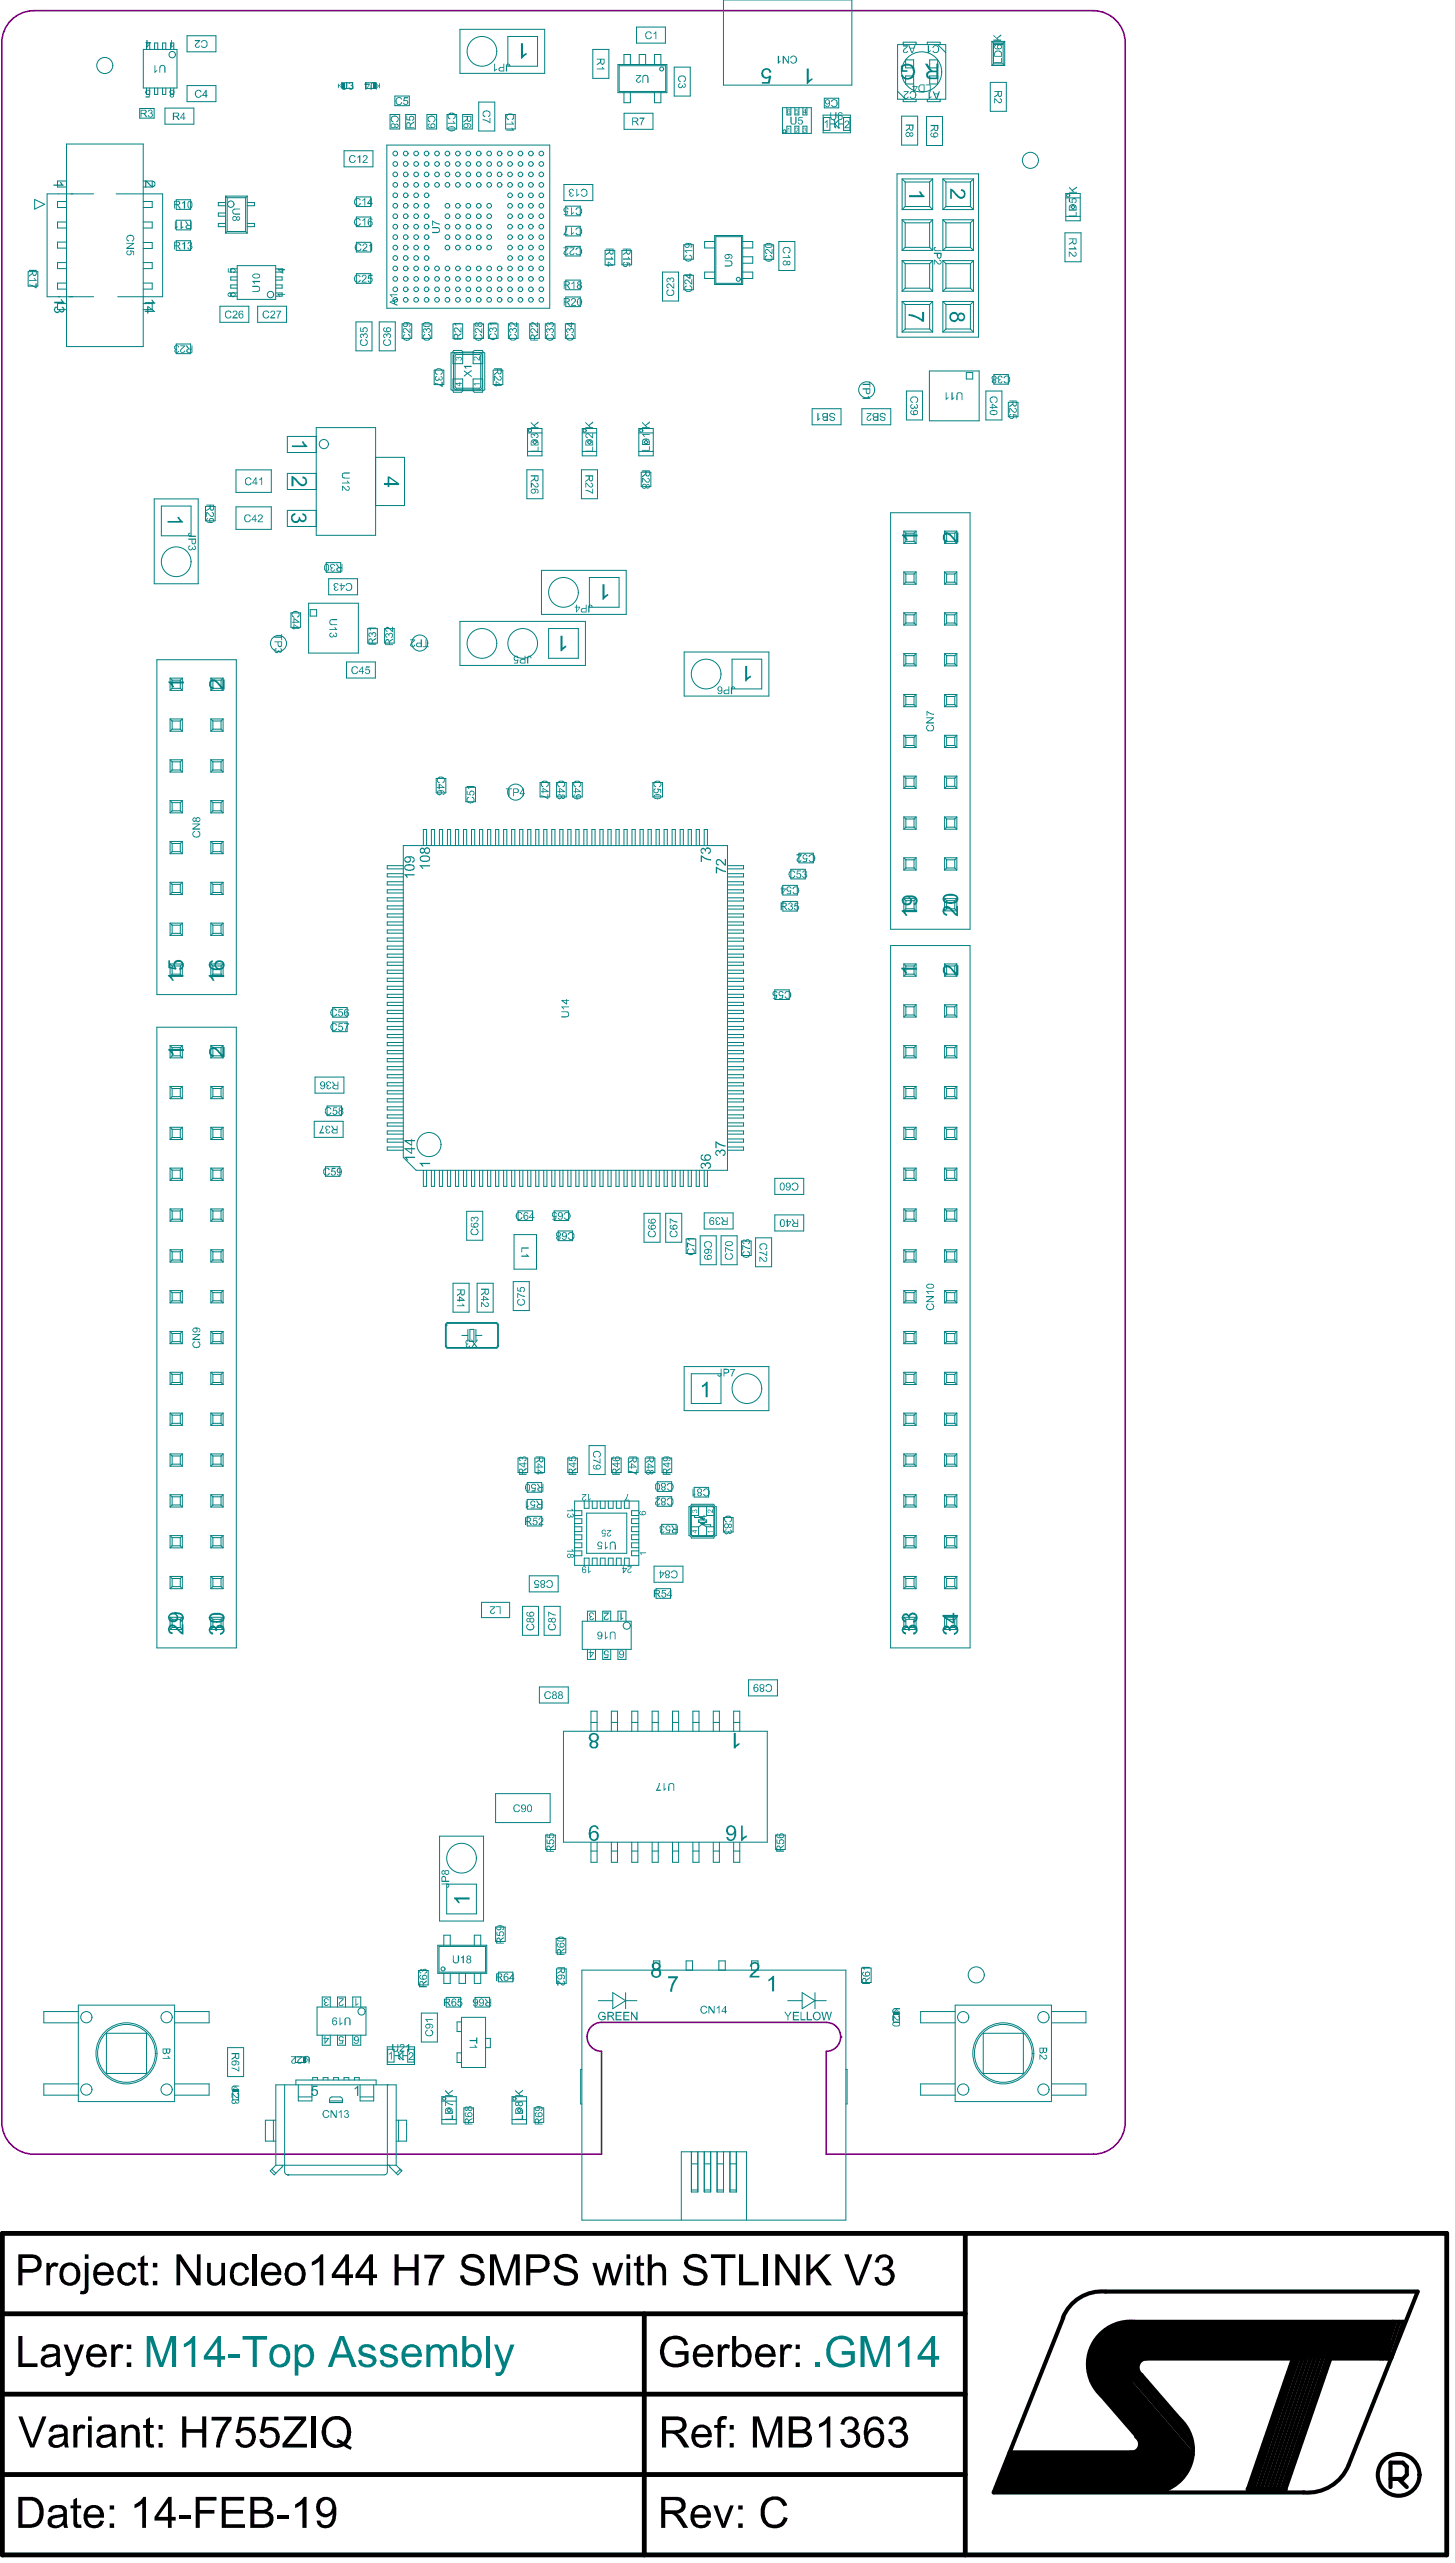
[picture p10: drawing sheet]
<svg xmlns="http://www.w3.org/2000/svg" width="301mm" height="530mm" viewBox="0 0 301 530" stroke-linecap="round" stroke-linejoin="round" font-family="sans-serif">
<g fill="#000">
<path d="M9.6 468.1h.7v.7a1.13 1.13 0 0 1 1.8-.5l-.3 .7a.91 .91 0 0 0-1 0 .91 .91 0 0 0-.3 1l-.1 2.8h-.8zM25 468.4a2.2 2.2 0 0 1 2.9 .4l.3 .7-.8 .2a1.14 1.14 0 0 0-1.2-1 1.14 1.14 0 0 0-1.1 1.1 2.24 2.24 0 0 0 .5 2.2 1.15 1.15 0 0 0 1.2 .1 1.15 1.15 0 0 0 .7-1l.7 .1a2.01 2.01 0 0 1-2.3 1.7 2.01 2.01 0 0 1-1.6-2.4l.1-1.3zM29.1 467l.7-.5v1.6h.8v.6h-.8v3.2l.3 .2h.5l.2 .7h-.3a1.03 1.03 0 0 1-1.4-1.1v-3h-.6v-.6h.6zM36.5 466.4h.8l3.4 5v-5h.8v6.4h-.9l-3.3-5.1v5.1h-.8zM42.8 468.1h.8v2.7a1.1 1.1 0 0 0 .9 1.4 1.1 1.1 0 0 0 1.2-1.2l.1-2.9h.7v4.7h-.6v-.7a1.66 1.66 0 0 1-1.7 .8 1.66 1.66 0 0 1-1.4-1.2zM48.4 468.4a2.03 2.03 0 0 1 3.1 1.1l-.7 .2a1.19 1.19 0 0 0-1.4-1 1.19 1.19 0 0 0-1 1.3 2.03 2.03 0 0 0 .8 2.2 1.19 1.19 0 0 0 1.6-1.1l.7 .1a2 2 0 0 1-2.2 1.7 2 2 0 0 1-1.8-2.2l.1-.9a1.7 1.7 0 0 1 .8-1.4zM52.2 466.4h.8v6.4h-.8zM64.6 467.9l1.1-.7 .6-.8h.6v6.4h-.8v-5l-1.6 .9zM81.6 466.4h.9v2.6h3.2v-2.6h.9v6.4h-.9v-3.1h-3.2v3.1h-.9zM87.8 466.5h4.1v.5l-.9 1.2-.8 1.5-.6 1.7-.2 1.4h-.8l.4-2.1a9.4 9.4 0 0 1 1.9-3.5h-3.1zM95.9 466.9a2.83 2.83 0 0 1 4 .6l.2 .6-.9 .1a1.43 1.43 0 0 0-1.9-1.2 .9 .9 0 0 0-1 .6 .9 .9 0 0 0 .3 1l1.2 .4a2.85 2.85 0 0 1 2.3 1.3 1.92 1.92 0 0 1-1.7 2.6 2.92 2.92 0 0 1-3-1.2l-.2-.5v-.4l.7-.1a1.86 1.86 0 0 0 2.7 1.3 .98 .98 0 0 0 .8-1 .98 .98 0 0 0-1-.9l-.9-.3a2.06 2.06 0 0 1-2.1-1.6v-.6zM101.3 466.4h1.3l1.9 5.5 1.8-5.5h1.2v6.4h-.9v-5.4l-1.8 5.4h-.8l-1.8-5.5v5.5h-.9z"/>
<path d="M115.4 466.7a2.72 2.72 0 0 1 3.9 .9l.1 .5-.9 .1a1.42 1.42 0 0 0-2.1-1.1 .84 .84 0 0 0-.8 .9 .84 .84 0 0 0 .8 .8l.9 .3a2.52 2.52 0 0 1 2.2 1.2 2.09 2.09 0 0 1-2.6 2.6 2.17 2.17 0 0 1-2.4-2.1l.7-.1a1.94 1.94 0 0 0 3.3 1 .92 .92 0 0 0 .2-1.1 .92 .92 0 0 0-1-.5l-.9-.3a2.25 2.25 0 0 1-2.1-1.6l.1-.7zM122.5 468.1h.8l1.1 3.7 1-3.7h.7l.9 3.6 1.1-3.6h.8l-1.5 4.7h-.8l-.9-3.6-.9 3.6h-.9zM131.7 467l.7-.5v1.6h.8v.6h-.8v2.8a.5 .5 0 0 0 .2 .6 .5 .5 0 0 0 .6 0l.1 .7a1.15 1.15 0 0 1-1.6-.7v-3.4h-.6v-.6h.6zM134 466.4h.8v2.2a1.66 1.66 0 0 1 1.9-.5 1.66 1.66 0 0 1 1.1 1.7v3h-.8v-3.1a1.1 1.1 0 0 0-1.2-1 1.1 1.1 0 0 0-1 1.2v2.9h-.8zM142.1 466.8a2.92 2.92 0 0 1 3.8 .4l.2 .9-.8 .1a1.7 1.7 0 0 0-2.7-.8 .85 .85 0 0 0-.2 .9 .85 .85 0 0 0 .7 .5l.9 .3a2.85 2.85 0 0 1 2.3 1.3 2.03 2.03 0 0 1-1.9 2.5 2.96 2.96 0 0 1-2.9-1.2l-.3-.9 .9-.1a1.75 1.75 0 0 0 2.2 1.4 1.07 1.07 0 0 0 1-.5 1.07 1.07 0 0 0 0-1.2l-.4-.2-1.3-.4a2.21 2.21 0 0 1-2.1-1.8l.3-1zM147 466.4h5.1v.7h-2.1v5.7h-.9v-5.7h-2.1zM152.8 466.4h.9v5.6h3.2v.8h-4.1zM158 466.4h.8v6.4h-.8zM160.4 466.4h.8l3.4 5v-5h.8v6.4h-.9l-3.3-5.1v5.1h-.8zM166.8 466.4h.8v3.2l3.2-3.2h1.1l-2.7 2.6 2.9 3.8h-1.2l-2.3-3.2-1 1v2.2h-.8zM174.6 466.4h.9l2 5.7 2.1-5.7h.8l-2.5 6.4h-.9zM181.8 466.6a1.92 1.92 0 0 1 2.9 1.6l-.2 .6-.6 .5a1.74 1.74 0 0 1 1.2 1.7 1.74 1.74 0 0 1-1.2 1.6 2 2 0 0 1-3.1-1.5l.9-.1a1.28 1.28 0 0 0 1.5 1.2 1.28 1.28 0 0 0 1-1.7 1.28 1.28 0 0 0-1.8-.8l.2-.6a1.08 1.08 0 0 0 1.2-.7 1.08 1.08 0 0 0-.5-1.4 1.15 1.15 0 0 0-1.5 1.1l-.9-.1 .1-.2a1.35 1.35 0 0 1 .8-1.1z"/>
<path d="M3.8 483.3h.8v5.6h3.2v.8h-4zM13.2 485h.8l1.3 3.8 1.3-3.8h.8l-1.8 4.9a1.75 1.75 0 0 1-1.6 1.6h-.4l-.1-.8a.78 .78 0 0 0 1.3-.5l.1-.5zM23 485h.8v.7a1.05 1.05 0 0 1 1.7-.5l-.2 .8a.87 .87 0 0 0-1-.1 .87 .87 0 0 0-.4 .8v3h-.9zM137.5 483.9a3.3 3.3 0 0 1 4.4 .2l.4 .9-.7 .3a2.05 2.05 0 0 0-1.7-1.4 2.05 2.05 0 0 0-2 .8 2.86 2.86 0 0 0 .7 4.1 3 3 0 0 0 3-.4v-1.3h-1.9v-.7h2.7v2.4a4 4 0 0 1-4.8 .3 3.7 3.7 0 0 1-.1-5.2zM148.5 485h.7v.7l.1-.2a1.01 1.01 0 0 1 1.7-.3l-.3 .8a.89 .89 0 0 0-1-.1 .89 .89 0 0 0-.4 1v2.8h-.8zM161.4 485h.6v.7a1.13 1.13 0 0 1 1.9-.5l-.3 .8a.86 .86 0 0 0-1.1-.1 .86 .86 0 0 0-.3 1l-.1 2.8h-.7zM229 481.6l4.8-1.3h53.9v7.6h-51.5l-2.4 5.9-4 4.1-4.6-6.2v-5.5zM3.8 499.9h.8l2.1 5.7 2.1-5.7h.8l-2.5 6.4h-.9zM15.2 501.7h.7v.6a1.1 1.1 0 0 1 1.6-.5h.2l-.2 .7a.98 .98 0 0 0-1.1 .1 .98 .98 0 0 0-.4 .9v2.8h-.8zM25.1 501.7h.7v.7a1.66 1.66 0 0 1 1.7-.8 1.66 1.66 0 0 1 1.3 1.2l.1 3.5h-.8v-2.8a1.07 1.07 0 0 0-1-1.3 1.07 1.07 0 0 0-1.1 1.3l-.1 2.8h-.8zM30.2 500.6l.8-.5v1.6h.8v.6h-.8v3.2l.2 .1h.6v.7a1.33 1.33 0 0 1-1.5-.5l-.1-3.5h-.6v-.6h.6zM37.7 499.9h.8v2.6h3.3v-2.6h.9v6.4h-.9v-3h-3.3v3h-.8z"/>
<path d="M43.8 500h4.1v.7l-.7 .7-.9 1.8a6.7 6.7 0 0 0-.8 3.1h-.8l.2-1.2a6.8 6.8 0 0 1 1-2.7l1-1.7h-3.1zM49.5 500h3.1v.7h-2.5l-.4 1.8a2.01 2.01 0 0 1 2.2-.1 2.01 2.01 0 0 1 1 1.8v.1a2.17 2.17 0 0 1-1.8 2.1 2.17 2.17 0 0 1-2.4-1.4v-.4l.8-.1a1.31 1.31 0 0 0 1.3 1.2 1.31 1.31 0 0 0 1.3-1.2 1.42 1.42 0 0 0-.8-1.6 1.42 1.42 0 0 0-1.7 .5l-.8-.1zM54.4 500h3.2v.7h-2.5l-.4 1.8a2.02 2.02 0 0 1 2.7 .2 2.02 2.02 0 0 1 .1 2.7 2.1 2.1 0 0 1-2.2 1 2.1 2.1 0 0 1-1.7-1.8l.9-.1a1.27 1.27 0 0 0 1.3 1.3 1.27 1.27 0 0 0 1.2-1.3l.1-.4a1.41 1.41 0 0 0-.9-1.3 1.41 1.41 0 0 0-1.6 .4l-.1 .2-.7-.1zM58.8 499.9h4.5v.8l-3.9 4.9h4.1v.7h-5.1v-.7l3.9-4.9h-3.5zM64.5 499.9h.8v6.4h-.8zM148.7 500.1l.6-.3 1.1 .1-.2 .7a.72 .72 0 0 0-.7 0 .72 .72 0 0 0-.4 .7v.4h1v.6h-1v4h-.7v-4h-.7v-.6h.7v-1zM155.7 499.9h1.3l1.7 5.5 2-5.5h1.1v6.4h-.9v-5.4l-1.8 5.4h-.8l-1.7-5.5v5.5h-.9zM169.5 501.4l.9-.5 .8-1h.5v6.4h-.7v-5l-1.6 1zM174.3 500.5a1.95 1.95 0 0 1 2-.5 1.95 1.95 0 0 1 1.3 1.7l-.2 .7-.7 .5a1.66 1.66 0 0 1 .7 2.8 2.1 2.1 0 0 1-2.2 .6 2.1 2.1 0 0 1-1.4-1.7h.8a1.23 1.23 0 0 0 1.2 1.1 1.23 1.23 0 0 0 1.2-1.1l.1-.1a1.32 1.32 0 0 0-1.8-1.2l.1-.7a1.2 1.2 0 0 0 1.4-1.3 1.13 1.13 0 0 0-1.3-.8 1.13 1.13 0 0 0-.9 1.2l-.8-.2zM184.5 500.2a1.89 1.89 0 0 1 2-.1 1.89 1.89 0 0 1 1 1.8l-.2 .5-.6 .5a1.84 1.84 0 0 1 1.1 1.9 1.84 1.84 0 0 1-1.7 1.6 2 2 0 0 1-2.4-1.8l.8-.1a1.27 1.27 0 0 0 1.5 1.2 1.27 1.27 0 0 0 .9-1.6 1.27 1.27 0 0 0-1.7-.8l.1-.7a1.14 1.14 0 0 0 1.4-1.4 1.12 1.12 0 0 0-1.3-.6 1.12 1.12 0 0 0-.9 1.1l-.7-.2 .2-.8zM208.8 507.3h26.1l1.5-2.5 7.3 8.5-2.5 2.3h-35.7zM15.2 517.1l.7-.4v1.6h.9v.6h-.9l.1 2.9a.47 .47 0 0 0 .3 .4 .47 .47 0 0 0 .5 0l.1 .8a1.4 1.4 0 0 1-1.6-.5l-.1-3.6h-.6v-.6h.6z"/>
<path d="M27.9 518.1l1.1-.7 .7-.9h.5v6.5h-.8v-5.1l-.4 .4-1.2 .6zM37.1 520.3h2.4v.7h-2.4zM40.5 516.5h4.3v.8h-3.5v1.9h3v.8h-3v3h-.8zM45.9 516.5h4.6v.8h-3.8v1.9h3.5v.8h-3.5v2.2h4v.8h-4.8zM57.3 520.3h2.5v.7h-2.5zM61.1 518.1l.9-.5 .9-1.1h.5v6.5h-.8v-5.1l-.8 .7-.8 .3zM147.5 518.3h.9l1.2 3.7 1.4-3.7h.8l-1.8 4.7h-.7zM158.2 517.1a2.87 2.87 0 0 1 4.3 .6l.3 .6-.8 .2a1.9 1.9 0 0 0-2-1.4 1.9 1.9 0 0 0-1.8 1.7 3.3 3.3 0 0 0 .9 3.2 2.18 2.18 0 0 0 2.6-.4l.3-.6v-.3l.9 .2a2.71 2.71 0 0 1-3.7 2 3.6 3.6 0 0 1-1.5-4.9z"/>
<path d="M3.8 466.4h2.4a2.03 2.03 0 0 1 2.4 2.3 2.22 2.22 0 0 1-2.4 1.5h-1.6v2.6h-.8zM4.6 467.1v2.3h1.6a1.19 1.19 0 0 0 1.6-1.1 1.19 1.19 0 0 0-1.6-1.2z"/>
<path d="M13.2 468.4l.1-.1a2.41 2.41 0 0 1 2.7 .3 2.96 2.96 0 0 1 .1 3.5 2.22 2.22 0 0 1-2.7 .5 2.22 2.22 0 0 1-1.1-2.6l.2-.8zM13.4 469.2a2.22 2.22 0 0 0 .3 2.8 1.44 1.44 0 0 0 1.7-.2 1.44 1.44 0 0 0 .4-1.5 1.35 1.35 0 0 0-.8-1.5 1.35 1.35 0 0 0-1.6 .4z"/>
<path d="M17.5 466.4h.8v.9h-.8zM17.5 468.1h.8v4.9a1.25 1.25 0 0 1-.4 1.4 1.25 1.25 0 0 1-1.4 .2l.3-.7a.36 .36 0 0 0 .6-.1l.1-.4z"/>
<path d="M19.8 468.6h.1a2.16 2.16 0 0 1 2.4-.3 2.16 2.16 0 0 1 1.2 2.1v.3h-3.4a1.34 1.34 0 0 0 1 1.5 1.34 1.34 0 0 0 1.6-.9l.8 .1a2.2 2.2 0 0 1-1.9 1.5 2.2 2.2 0 0 1-2.1-1.2 3.7 3.7 0 0 1 .3-3.1zM20.7 468.9l-.5 .5-.1 .6h2.6a1.31 1.31 0 0 0-2-1.1z"/>
<path d="M31.6 468.1h.9v1h-.9zM31.6 471.9h.9v.9h-.9z"/>
<path d="M54.6 468.6a2.16 2.16 0 0 1 2.6-.3 2.16 2.16 0 0 1 1 2.4h-3.4a1.34 1.34 0 0 0 1 1.5 1.34 1.34 0 0 0 1.6-.9l.8 .1a2.14 2.14 0 0 1-3.7 .9 3.1 3.1 0 0 1 .1-3.7zM55.3 468.9l-.2 .3-.3 .8h2.6a1.36 1.36 0 0 0-2.1-1.1z"/>
<path d="M59.6 468.5a2.25 2.25 0 0 1 2.7-.1 2.25 2.25 0 0 1 .8 2.5 2.17 2.17 0 0 1-2.4 2 2.17 2.17 0 0 1-1.9-2.5l.2-1zM60.2 469l-.1 .1a2.31 2.31 0 0 0 .3 3 1.39 1.39 0 0 0 2-1.5 1.46 1.46 0 0 0-1.7-1.9z"/>
<path d="M71.5 466.4h.7v4.1h.8v.8h-.8v1.5h-.8v-1.5h-2.8v-.8zM71.4 467.6l-2 2.9h2z"/>
<path d="M76.5 466.4h.6v4.1h.9v.8h-.9v1.5h-.8v-1.5h-2.8v-.8zM76.3 467.6l-1.9 2.9h1.9z"/>
<path d="M108.8 466.4h2.5a1.95 1.95 0 0 1 2.3 2.1 1.59 1.59 0 0 1-1.6 1.6l-2.3 .1v2.6h-.9zM109.7 467.1v2.3h1.6a1.2 1.2 0 0 0 1.4-.7 1.2 1.2 0 0 0-.5-1.5z"/>
<path d="M129.6 466.4h.7v.9h-.7zM129.6 468.1h.7v4.7h-.7z"/>
<path d="M9.1 485.3a2.92 2.92 0 0 1 3 .2l.3 .5v1.7a3.1 3.1 0 0 0 .2 2h-.8l-.1-.6a2.22 2.22 0 0 1-3.1 .1 1.42 1.42 0 0 1 1.3-2.1l1.6-.3a.93 .93 0 0 0-.2-1 .93 .93 0 0 0-1-.2l-.7 .2-.3 .7-.8-.1 .2-.6zM9.5 487.8a.79 .79 0 0 0-.2 1 .79 .79 0 0 0 1 .4 1.51 1.51 0 0 0 1.3-1.9l-.6 .3z"/>
<path d="M18.7 485.3a2.18 2.18 0 0 1 2.4 0 2.18 2.18 0 0 1 1 2.1v.2h-3.5a1.34 1.34 0 0 0 1.1 1.5 1.34 1.34 0 0 0 1.5-.9l.9 .1a2.22 2.22 0 0 1-2.6 1.5 2.22 2.22 0 0 1-1.7-2.4 3.3 3.3 0 0 1 .9-2.1zM19.2 485.8l-.6 1.1h2.6a1.31 1.31 0 0 0-2-1.1z"/>
<path d="M26.2 485h.9v1h-.9zM26.2 488.8h.9v.9h-.9z"/>
<path d="M144.2 485.3a2.18 2.18 0 0 1 2.3 0 2.18 2.18 0 0 1 1 2.1v.2h-3.4a1.42 1.42 0 0 0 .7 1.3 1.42 1.42 0 0 0 1.6-.1l.3-.6 .8 .1a2.23 2.23 0 0 1-3.7 .8 3.1 3.1 0 0 1 .4-3.8zM144.7 485.8l-.5 .8v.3h2.5a1.31 1.31 0 0 0-2-1.1z"/>
<path d="M151.4 483.3h.9v2.2a1.79 1.79 0 0 1 2-.4 1.79 1.79 0 0 1 1.1 1.7 2.29 2.29 0 0 1-1.8 3l-.8-.1-.6-.6v.6h-.8zM152.7 485.9a2.67 2.67 0 0 0-.2 2.9 1.18 1.18 0 0 0 1.2 .3 1.18 1.18 0 0 0 .8-1 2.1 2.1 0 0 0-.7-2.5l-.4-.1z"/>
<path d="M156.7 485.5a2.22 2.22 0 0 1 2.6-.3 2.22 2.22 0 0 1 1.1 2.3l-3.4 .1a1.34 1.34 0 0 0 1 1.5 1.34 1.34 0 0 0 1.6-.9l.8 .1a2.15 2.15 0 0 1-3.7 .8 2.96 2.96 0 0 1 0-3.6zM157.6 485.8l-.6 1.1h2.6a1.28 1.28 0 0 0-.7-1.2 1.28 1.28 0 0 0-1.3 .1z"/>
<path d="M164.6 485h.8v1h-.8zM164.6 488.8h.8v.9h-.8z"/>
<path d="M10.7 501.9a2.4 2.4 0 0 1 3.2 .5l.1 3 .2 .9h-.8l-.1-.6a2.22 2.22 0 0 1-3.1 .1 1.39 1.39 0 0 1 0-1.5 1.39 1.39 0 0 1 1.4-.6l1.6-.3a1.03 1.03 0 0 0-1.4-1.1l-.6 .1-.3 .7-.8-.1 .2-.6zM11 504.5a.82 .82 0 0 0 .1 1.1 .82 .82 0 0 0 1 .1 1.31 1.31 0 0 0 1.1-1.7z"/>
<path d="M18.2 499.9h.8v.9h-.8zM18.2 501.7h.8v4.6h-.8z"/>
<path d="M22.7 518.3h.9v.9h-.9zM22.7 522h.9v1h-.9z"/>
<path d="M20.7 501.8a3.2 3.2 0 0 1 2.7 .1l.3 .2 .2 .4v3.4l.3 .4h-.8l-.2-.6a2.2 2.2 0 0 1-3.1 .1 1.46 1.46 0 0 1 1.5-2.1l1.3-.2a.73 .73 0 0 0 .1-.9 .73 .73 0 0 0-.8-.3h-.8l-.3 .2-.3 .6-.7-.1 .1-.6zM20.9 504.5a.86 .86 0 0 0 .1 1.1 .86 .86 0 0 0 1.1 .1 1.33 1.33 0 0 0 1-1.7z"/>
<path d="M32.8 501.7h.8v.9h-.8zM32.8 505.4h.8v.9h-.8z"/>
<path d="M67.5 500.6a3.1 3.1 0 0 1 3.7-.3 3.1 3.1 0 0 1 1.4 3.3 1.92 1.92 0 0 1-.5 1.5l-.4 .5 1.1 .6-.3 .6-.7-.3a.94 .94 0 0 0-1.4-.2 3.1 3.1 0 0 1-3.9-2.8 3.8 3.8 0 0 1 1-2.9zM68.1 501.1a3.3 3.3 0 0 0-.1 4h.1a1.88 1.88 0 0 0 2.3 .4l-.8-.4 .2-.6 1 .6a.42 .42 0 0 0 .6-.5 2.99 2.99 0 0 0-.8-3.8 2.32 2.32 0 0 0-2.5 .3z"/>
<path d="M136.9 499.9h2.9a1.89 1.89 0 0 1 2.3 1.9 1.89 1.89 0 0 1-1.9 1.7l1 .7 1.4 2.1h-1.1l-1-1.4a2.39 2.39 0 0 0-1.5-1.4h-1.2v2.8h-.9zM137.8 500.7v2.1h1.7a1.91 1.91 0 0 0 1.5-.6 1.09 1.09 0 0 0-.1-1.2 1.09 1.09 0 0 0-1.1-.3z"/>
<path d="M143.7 502.1a2.16 2.16 0 0 1 2.5-.2 2.16 2.16 0 0 1 1 2.3h-3.4a1.5 1.5 0 0 0 .4 1.3 1.38 1.38 0 0 0 2.2-.7l.8 .1a2.14 2.14 0 0 1-3.6 .9 3.1 3.1 0 0 1 .1-3.7zM144.3 502.4l-.2 .3-.3 .8h2.6a1.35 1.35 0 0 0-2.1-1.1z"/>
<path d="M150.9 501.7h.9v.9h-.9zM150.9 505.4h.9v.9h-.9z"/>
<path d="M152.7 518.3h.9v.9h-.9zM152.7 522h.9v1h-.9z"/>
<path d="M163.1 499.9h2.5a1.68 1.68 0 0 1 1.7 .8 1.68 1.68 0 0 1-.1 1.9l-.4 .3a1.7 1.7 0 0 1 1.1 1.8 1.7 1.7 0 0 1-1.4 1.5l-3.4 .1zM164 500.7v1.9h1.3a1.21 1.21 0 0 0 1.5-.7 1.13 1.13 0 0 0-1.6-1.2zM164 503.4v2.2h1.6a1.21 1.21 0 0 0 1.5-1.2 1.3 1.3 0 0 0-1.7-1z"/>
<path d="M179.5 500.4a1.97 1.97 0 0 1 3.3 1.1h-.8a1.24 1.24 0 0 0-1.4-.9 1.24 1.24 0 0 0-1 1.3l-.2 1.1a1.92 1.92 0 0 1 2.5-.6 1.92 1.92 0 0 1 .9 2.4 2.01 2.01 0 0 1-2.1 1.6 2.01 2.01 0 0 1-1.9-1.8 5.2 5.2 0 0 1 .7-4.2zM180.1 503.1a1.54 1.54 0 0 0-.5 1.6 1.54 1.54 0 0 0 1.3 1.1v-.1a1.28 1.28 0 0 0 1.1-1.7 1.18 1.18 0 0 0-.7-1.1 1.18 1.18 0 0 0-1.2 .2z"/>
<path d="M3.8 516.5h2.2a2.74 2.74 0 0 1 3 2.9 2.95 2.95 0 0 1-2.1 3.5l-3.1 .1zM4.6 517.3v4.9h1.5a1.78 1.78 0 0 0 2-2l.1-.3a3.1 3.1 0 0 0-.7-2.2l-.9-.4z"/>
<path d="M10.5 518.6a3.2 3.2 0 0 1 3.1 .1l.2 .5v2.8l.3 1h-.9v-.6a2.22 2.22 0 0 1-3.2 .1 1.38 1.38 0 0 1 0-1.5 1.38 1.38 0 0 1 1.4-.7l1.6-.3a1.01 1.01 0 0 0-.4-1.1 1.01 1.01 0 0 0-1.1 0l-.5 .3-.3 .6-.8-.2 .3-.7zM11 521.1a.78 .78 0 0 0-.2 .9 .78 .78 0 0 0 .8 .5 1.44 1.44 0 0 0 1.5-1.6l-.1-.3z"/>
<path d="M18 518.7a2.17 2.17 0 0 1 2.6-.2 2.17 2.17 0 0 1 .9 2.4h-3.5a1.48 1.48 0 0 0 2.2 1.3l.5-.8 .8 .1a2.15 2.15 0 0 1-3.1 1.3 2.46 2.46 0 0 1-1-2.8l.1-.4zM18.6 519.1l-.3 .4-.2 .7h2.6v-.1a1.28 1.28 0 0 0-2.1-1z"/>
<path d="M34.8 516.5h.7v4.2h.8v.7h-.8v1.6h-.8v-1.6h-2.7v-.7zM34.7 517.8l-2 2.9h2z"/>
<path d="M51.8 516.5h2.4a1.73 1.73 0 0 1 1.9 2.5l-.7 .5a1.74 1.74 0 0 1 1.1 1.9 1.74 1.74 0 0 1-1.7 1.5l-3 .1zM52.6 517.3v1.9h1.4a1.02 1.02 0 0 0 1.3-.5 1.02 1.02 0 0 0-.4-1.3zM52.6 520v2.2h1.7a1.17 1.17 0 0 0 1.2-.5 1.17 1.17 0 0 0 .1-1.3l-.8-.4z"/>
<path d="M65.9 517.1a2.22 2.22 0 0 1 2.3-.4 2.22 2.22 0 0 1 1.4 2v1a3.9 3.9 0 0 1-1.1 3 1.97 1.97 0 0 1-3-1v-.3h.8a1.12 1.12 0 0 0 .9 1 1.12 1.12 0 0 0 1.2-.6l.3-.8 .1-1.1a1.93 1.93 0 0 1-2.5 .6 1.93 1.93 0 0 1-.9-2.4zM66.5 517.6a1.71 1.71 0 0 0 .3 2.3 1.43 1.43 0 0 0 1.9-.8 1.43 1.43 0 0 0-1-1.9l-.3-.1z"/>
<path d="M136.7 516.5h2.8a1.82 1.82 0 0 1 1.9 .6 1.82 1.82 0 0 1 .2 2 2.07 2.07 0 0 1-1.6 .9l.9 .7 1.4 2.3h-1l-1.2-1.8a1.87 1.87 0 0 0-1.6-1.1h-.9v2.9h-.9zM137.6 517.2v2.1h1.8a1.14 1.14 0 0 0 1.2-.3 1.14 1.14 0 0 0 .2-1.2l-.6-.5z"/>
<path d="M143.6 518.7a2.19 2.19 0 0 1 2.5-.1 2.19 2.19 0 0 1 .9 2.3h-3.4a1.43 1.43 0 0 0 2.2 1.3l.4-.8 .8 .1a2.14 2.14 0 0 1-3.7 .8 2.96 2.96 0 0 1 .3-3.6zM144.2 519.1l-.5 .5v.6h2.5a1.27 1.27 0 0 0-.7-1.2 1.27 1.27 0 0 0-1.3 .1z"/>
<circle cx="231.2" cy="510.8" r=".84"/>
</g>
<path d="M.5 478.7h199.1M.5 462h298.7v66.6h-298.7zM133.3 478.7v49.9M199.6 462v66.6M.5 495.3h199.1M.5 511.9h199.1M258.1 514.9h7.7" fill="none" stroke="#000" stroke-width="1"/>
<g fill="none" stroke="#000" stroke-width=".84">
<path d="M219.9 479.4l-14.4 36.2h64.1a9.1 9.1 0 0 0 9.3-5.7l14.3-35.8h-64.6a8.7 8.7 0 0 0-8.8 5.4M225.7 492.5l18 20.8M226.6 492.5l17.6 20.3M226.6 491.6l17.6 20.4M226.9 487.9h43.1M227 491.2l17.6 20.4M227.4 490.8l17.6 20.3M227.8 490.4l17.6 20.3M228.2 489.9l17.6 20.4M228.4 483.5l17.6 20.3M228.7 487.8l17.6 20.4M228.7 484.9l17.6 20.3"/>
<path d="M228.7 489.5l17.4 20.2M228.7 488.7l17.6 20.3M229.1 487.4l17.6 20.4M229.1 486.1l17.6 20.4M237.2 487.9a1.89 1.89 0 0 0-1.8 1.3 1.89 1.89 0 0 0 .7 2.1l7.8 9.1a8.8 8.8 0 0 1-3.5 14.9M267.7 487.1l-9.6 27.8M268.4 487.1l-9.6 27.7M268.8 487.1l-9.5 27.7M269.6 487.1l-9.5 27.7M270.5 487.1l-9.6 27.7M271.3 487.1l-9.5 27.7M272.1 487.1l-9.5 27.7"/>
<path d="M273 487.1l-9.5 27.7M273.8 487.1l-9.5 27.7M274.7 487.1l-9.5 27.7M275.4 487.9h12.3l2.5-7.6h-55.6a8.8 8.8 0 0 0-8.8 5.2 8.8 8.8 0 0 0 2 10.1l10.2 11.7h-29.2M275.4 487.1l-9.6 27.8M288 480.3l-2.5 7.6M288.6 480.3l-2.6 7.6M289.4 480.3l-2.5 7.6M235 504.1a1.81 1.81 0 0 1 .7 2.2 1.81 1.81 0 0 1-2.1 1.1M287.6 512.8h2.5l.9-.8v-1.7l-.9-.8h-2.5v5M289.3 512.8l1.7 1.7"/>
<circle cx="289.3" cy="512" r="4.3"/>
</g>
<g fill="#800080">
<circle cx="173.9" cy="421.4" r=".17"/>
<circle cx="226.1" cy="445.7" r=".17"/>
</g>
<path d="M.4 8.9v430.1M7 2.2h219.1M232.7 8.9v430.1M170.9 418.4h-46.5a2.99 2.99 0 0 0-3 3 2.99 2.99 0 0 0 3 3v21.3h-117.4M170.9 424.4v21.3h55.2" fill="none" stroke="#800080" stroke-width=".33"/>
<circle cx="170.9" cy="424.4" r=".17" fill="#800080"/>
<path d="M7 2.2a6.6 6.6 0 0 0-6.6 6.7M226.1 2.2a6.6 6.6 0 0 1 6.6 6.7M170.9 418.4a2.99 2.99 0 0 1 3 3 2.99 2.99 0 0 1-3 3M.4 439a6.6 6.6 0 0 0 6.6 6.7M232.7 439a6.6 6.6 0 0 1-6.6 6.7" fill="none" stroke="#800080" stroke-width=".33"/>
<g fill="none" stroke="#008080" stroke-width=".21">
<path d="M149.6 0h26.6v17.6h-26.6zM29.6 10.2h7v8h-7zM30.3 10.2v-1.3h.7v1.3M30.3 18.2v1.3h.7v-1.3M32 18.2v1.3h.6v-1.3M32 10.2v-1.3h.6v1.3M33.6 18.2v1.3h.7v-1.3M33.6 10.2v-1.3h.7v1.3M35.3 18.2v1.3h.6v-1.3M35.3 10.2v-1.3h.6v1.3M38.7 7.4h6v3.3h-6zM38.7 17.7h6v3.3h-6z"/>
<path d="M70.8 17.1h2.2v1.2h-2.2zM75.6 17.1h2.2v1.2h-2.2zM81.7 19.9h3v2h-3zM95.1 6.1h17.6v9.1h-17.6zM105 7.5h6.2v6.2h-6.2zM122.6 10.2h3.3v6h-3.3zM127.8 13.4h10.1v5.8h-10.1zM128.1 13.6h9.6v5.3h-9.6zM129 19.2v2h1.4v-2M129 13.4v-2.1h1.4v2.1M131.6 5.6h6v3.3h-6zM132.2 13.4v-2.1h1.3v2.1"/>
<path d="M135.4 19.2v2h1.3v-2M135.4 13.4v-2.1h1.3v2.1M139.4 13.9h3.4v6h-3.4zM185.6 9.2h10v11.3h-10zM185.6 18.9l1.7 1.6M186.8 9.2v-.5h2.7v.5M187.3 12.4h1.7v1.6h-1.7zM187.3 15.7h1.7v1.7h-1.7zM191.8 9.2v-.5h2.6v.5M192.3 12.4h1.6v1.6h-1.6zM192.3 15.7h1.6v1.7h-1.6zM193.9 9.2l1.7 1.7"/>
<path d="M204.8 17h3.3v6h-3.3zM205.1 8.6l.4 .3M205.1 8.6v4.9M205.1 13.5h2.7M205.1 8.6h2.7M205.5 8.9h2M205.5 13.2l-.4 .3M205.5 8.9v4.3M205.5 9.2h2M205.5 13.2h2M205.5 9.1h2M207.5 13.2l.3 .3"/>
<path d="M207.5 8.9v4.3M207.8 8.6l-.3 .3M207.8 8.6v4.9M13.8 37.4h-1.9v1.3h1.9M13.8 29.8h15.8v41.9h-15.8zM28.9 22.4h3v2h-3zM29.6 37.4h1.9v1.3h-1.9M34.1 22.4h6v3.3h-6zM71.2 31.2h5.9v3.3h-5.9zM80 30h33.7v33.8h-33.7zM80.7 23.7h2v3h-2zM83.9 23.7h2v3h-2z"/>
<path d="M88.3 23.7h2v3h-2zM92.5 23.7h1.9v3h-1.9zM95.7 23.7h2v3h-2zM99 21.1h3.3v6h-3.3zM104.6 23.7h2v3h-2zM116.6 38.2h6v3.3h-6zM129.1 23.4h5.9v3.4h-5.9zM161.8 22.3h6v5.3h-6zM162.7 27.6v-1.5h.9v1.5M162.7 22.3v1.5h.9v-1.5M164.4 22.3v1.5h.8v-1.5M164.4 27.6v-1.5h.8v1.5"/>
<path d="M166.1 27.6v-1.5h.8v1.5M166.1 22.3v1.5h.8v-1.5M170.2 23.8h5.7v3.7h-5.7zM170.3 24.3h1.3v2.7h-1.3zM170.5 20.3h3v2h-3zM171.7 25.6h.9M172.4 24.8l.2 .3v1.1M172.6 26.2h.1M172.6 25.6h.1M172.6 26.2l.3 .3M172.6 25.6l.9-.8v1.7M172.6 25.6l.9 .9"/>
<path d="M173.5 26.5h.1M173.5 25.6h.9M174.5 24.3h1.3v2.7h-1.3zM185.5 36h16.9v33.8h-16.9zM186.5 24h3.3v6h-3.3zM186.6 37l.6 .7M186.6 37v6.4M186.6 37h6.3M186.8 20.5v.5h2.7v-.5M187.2 37.7v5M187.2 37.7h5.1M191.6 24.1h3.3v6h-3.3z"/>
<path d="M191.8 20.5v.5h2.6v-.5M192.3 37.7v5M192.9 37l-.6 .7M192.9 37v6.4M195 37l.6 .7M195 37v6.4M195 37h6.3M195.6 37.7h5.1M195.6 37.7v5M200.7 37.7v5M201.3 37l-.6 .7M201.3 37v6.4"/>
<path d="M5.8 56.2h2v3h-2zM7.2 41.3l2 1-2 1zM13.8 41.7h-1.9v1.2h1.9M13.8 45.9h-1.9v1.3h1.9M13.8 50.1h-1.9v1.2h1.9M13.8 54.3h-1.9v1.3h1.9M13.8 58.6h-1.9v1.2h1.9M19.4 40.1h-9.7v21.3h9.7M24 40.1h9.6v21.3h-9.3M29.6 58.6h1.9v1.2h-1.9M29.6 54.3h1.9v1.3h-1.9M29.6 45.9h1.9v1.3h-1.9"/>
<path d="M29.6 41.7h1.9v1.2h-1.9M29.6 50.2h1.9v1.2h-1.9M36.4 41.3h3v2h-3zM36.4 45.6h3v2h-3zM36.4 49.8h3v2h-3zM46.6 41.9h-1.4v.7h1.4M46.6 44.1h-1.4v.6h1.4M46.6 46.2h-1.4v.7h1.4M46.6 48.2h4.5M46.6 40.6l.4 .3M46.6 40.6h4.5M46.6 40.6v7.6"/>
<path d="M47 47.9l-.4 .3M47 47.9h3.8M47 40.9h3.8M47 40.9v7M49.1 55.6h-1.4v.7h1.4M49.1 57.3h-1.4v.6h1.4M49.1 58.9h-1.4v.7h1.4M49.1 55h7.9v6.9h-7.9zM50.8 47.9l.3 .3M50.8 40.9v7M51.1 40.6l-.3 .3M51.1 41.9h1.5v.7h-1.5"/>
<path d="M51.1 46.2h1.5v.7h-1.5M51.1 40.6v7.6M57 55.6h1.3v.7h-1.3M57 57.3h1.3v.6h-1.3M57 58.9h1.3v.7h-1.3M73.7 50.1h3v2h-3zM73.7 56.6h3v2h-3zM73.7 40.7h3v2h-3zM73.7 44.9h3v2h-3zM117 57.9h3v2h-3zM117 42.6h3v2h-3zM117 46.8h3v2h-3z"/>
<path d="M117 51h3v2h-3zM125.1 51.8h2v3h-2zM128.6 51.8h2v3h-2zM137 56.3h3.3v6h-3.3zM141.4 50.6h2v3h-2zM141.4 57h2v2.9h-2zM147.8 56.3h-2.1v1.3h2.1M147.8 50h-2.1v1.3h2.1M147.8 48.7h5.8v10.2h-5.8zM148 49h5.4v9.6h-5.4zM153.6 56.3h2.1v1.3h-2.1M153.6 53.1h2.1v1.4h-2.1"/>
<path d="M153.6 50h2.1v1.3h-2.1M158 50.7h2v3h-2zM161.1 50h3.3v6h-3.3zM186.6 51.8h6.3M186.6 45.5l.6 .6M186.6 53.9l.6 .6M186.6 45.5v6.3M186.6 53.9v6.4M186.6 53.9h6.3M186.6 43.4h6.3M186.6 45.5h6.3M187.2 59.6h5.1"/>
<path d="M187.2 42.7h5.1M187.2 59.6l-.6 .7M187.2 54.5h5.1M187.2 46.1v5.1M187.2 54.5v5.1M187.2 51.2h5.1M187.2 51.2l-.6 .6M187.2 46.1h5.1M187.2 42.7l-.6 .7M192.3 46.1v5.1M192.3 54.5v5.1M192.3 51.2l.6 .6"/>
<path d="M192.3 42.7l.6 .7M192.3 59.6l.6 .7M192.9 53.9l-.6 .6M192.9 45.5l-.6 .6M192.9 45.5v6.3M192.9 53.9v6.4M195 51.8h6.3M195 53.9l.6 .6M195 45.5l.6 .6M195 45.5v6.3M195 53.9v6.4M195 53.9h6.3"/>
<path d="M195 43.4h6.3M195 45.5h6.3M195.6 59.6h5.1M195.6 42.7h5.1M195.6 59.6l-.6 .7M195.6 51.2l-.6 .6M195.6 54.5h5.1M195.6 51.2h5.1M195.6 42.7l-.6 .7M195.6 46.1h5.1M195.6 46.1v5.1M195.6 54.5v5.1"/>
<path d="M200.7 51.2l.6 .6M200.7 42.7l.6 .7M200.7 46.1v5.1M200.7 54.5v5.1M200.7 59.6l.6 .7M201.3 53.9l-.6 .6M201.3 45.5l-.6 .6M201.3 45.5v6.3M201.3 53.9v6.4M220.3 48.2h3.3v6h-3.3zM220.4 40h3v5.7h-3zM220.4 40.9h3"/>
<path d="M220.4 44.8h3M221.9 42.4l.4 .4-.4 .5-.4-.5zM13.8 62.8h-1.9v1.3h1.9M29.6 62.8h1.9v1.3h-1.9M36.4 71.2h3v2h-3zM45.5 63.4h6v3.3h-6zM49.1 60.6h-1.4v.7h1.4M53.3 63.4h6v3.3h-6zM57 60.6h1.3v.7h-1.3M73.6 66.6h3.3v6h-3.3zM78.4 66.6h3.3v6h-3.3zM83.2 67h2v3h-2z"/>
<path d="M87.3 67h2v3h-2zM89.8 76.6h2v3h-2zM93.3 73v7.6M93.7 78.4h2v2.3h-2zM93.7 72.9h2v2.3h-2zM93.7 67h2v3h-2zM93.8 73.7v6.3M93.8 72.5h1.6l.4 .3h2l.3-.3h1.7M94.1 73.7v6.3M94.4 73.3h4.7M94.4 73h4.7M97.8 78.4h2v2.3h-2z"/>
<path d="M97.8 72.9h2v2.3h-2zM98 67h2v3h-2zM99.4 73.7v6.3M99.8 73.7v6.3M100.3 73v7.6M101 67h2v3h-2zM102 76.6h2v3h-2zM105.1 67h2v3h-2zM109.5 67h2v3h-2zM112.8 67h2v3h-2zM116.9 67h2v3h-2zM117 61.4h3v2h-3z"/>
<path d="M186.6 62.4l.6 .6M186.6 62.4v6.3M186.6 68.7h6.3M186.6 60.3h6.3M186.6 62.4h6.3M187.2 68.1h5.1M187.2 63h5.1M187.2 68.1l-.6 .6M187.2 63v5.1M192.2 76.7h10.3v10.4h-10.3zM192.3 68.1l.6 .6M192.3 63v5.1"/>
<path d="M192.9 62.4l-.6 .6M192.9 62.4v6.3M195 62.4l.6 .6M195 62.4v6.3M195 68.7h6.3M195 60.3h6.3M195 62.4h6.3M195.6 68.1h5.1M195.6 63h5.1M195.6 68.1l-.6 .6M195.6 63v5.1M199.9 77.1h1.3v1.3h-1.3z"/>
<path d="M200.7 68.1l.6 .6M200.7 63v5.1M201.3 62.4l-.6 .6M201.3 62.4v6.3M205.6 77.5h2.9v2h-2.9zM48.8 97.2h7.3v4.7h-7.3zM65.4 97.9h-6v3.4h6M65.4 90.3h-6v3.3h6M65.4 88.5h12.3v22.2h-12.3zM77.7 94.6h6v10h-6M93.8 81.1h1.6l.4-.3h2l.3 .3h1.7M94.4 80.3h4.7"/>
<path d="M94.4 80.6h4.7M109 97.2h3.3v6h-3.3zM109.1 88.7h3v5.6h-3zM109.1 93.4h3M109.1 89.6h3M110.6 91.1l.4 .4-.4 .4-.4-.4zM120.3 97.2h3.3v6h-3.3zM120.4 88.7h3v5.6h-3zM120.4 93.4h3M120.4 89.6h3M121.9 91.1l.4 .4-.4 .4-.4-.4zM132.1 88.7h3v5.6h-3z"/>
<path d="M132.1 93.4h3M132.1 89.6h3M132.6 97.7h2v3h-2zM133.6 91.1l.4 .4-.4 .4-.4-.4zM168 84.6h5.9v3.3h-5.9zM178.3 84.6h5.9v3.3h-5.9zM187.5 80.9h3.3v6h-3.3zM203.9 80.9h3.3v6h-3.3zM208.5 83.2h2v3h-2zM31.9 103.2h9.1v17.6h-9.1zM33.4 104.7h6.1v6.1h-6.1zM42.5 104.8h2v2.9h-2z"/>
<path d="M48.8 104.9h7.3v4.6h-7.3zM65.4 105.6h-6v3.3h6M67.5 116.4h3v2h-3zM68 119.7h5.9v3.3h-5.9zM112 118h17.5v9.1h-17.5zM121.9 119.5h6.1v6.1h-6.1zM184.2 106.1h16.4v86.1h-16.4zM186.9 109.9v2.5M186.9 118.3v2.6M186.9 109.9l.5 .4M186.9 118.3l.5 .4M186.9 118.3h2.6"/>
<path d="M186.9 109.9h2.6M186.9 112.4h2.6M187.4 110.3v1.7M187.4 118.7v1.7M187.4 118.7h1.6M187.4 112l-.5 .4M187.4 110.3h1.6M187.4 112h1.6M189 110.3v1.7M189 118.7v1.7M189 112l.5 .4M189.5 109.9v2.5"/>
<path d="M189.5 118.3v2.6M189.5 118.3l-.5 .4M189.5 109.9l-.5 .4M195.4 109.9v2.5M195.4 118.3v2.6M195.4 118.3h2.5M195.4 118.3l.4 .4M195.4 109.9l.4 .4M195.4 109.9h2.5M195.4 112.4h2.5M195.8 112l-.4 .4M195.8 118.7h1.7"/>
<path d="M195.8 110.3h1.7M195.8 112h1.7M195.8 110.3v1.7M195.8 118.7v1.7M197.5 110.3v1.7M197.5 118.7v1.7M197.5 112l.4 .4M197.9 118.3l-.4 .4M197.9 109.9l-.4 .4M197.9 109.9v2.5M197.9 118.3v2.6M32.4 136.5h16.5v69.3h-16.5z"/>
<path d="M60.2 126.8h2v3h-2zM63.8 124.8h10.3v10.3h-10.3zM64.2 126.1h1.3v1.4h-1.3zM71.7 136.9h5.9v3.4h-5.9zM76.1 130h1.9v3h-1.9zM79.5 130h2v3h-2zM95.1 128.6h26v9.1h-26zM113.5 130h6.1v6.2h-6.1zM141.5 134.9h17.5v9.1h-17.5zM151.4 136.4h6.1v6.1h-6.1zM186.9 126.8h2.6M186.9 126.8v2.5"/>
<path d="M186.9 135.2v2.6M186.9 135.2l.5 .4M186.9 126.8l.5 .4M186.9 135.2h2.6M186.9 137.8h2.6M186.9 129.3h2.6M186.9 120.9h2.6M187.4 127.2v1.7M187.4 135.6v1.7M187.4 137.3l-.5 .5M187.4 135.6h1.6M187.4 137.3h1.6"/>
<path d="M187.4 128.9h1.6M187.4 128.9l-.5 .4M187.4 127.2h1.6M187.4 120.4l-.5 .5M187.4 120.4h1.6M189 127.2v1.7M189 135.6v1.7M189 137.3l.5 .5M189 128.9l.5 .4M189 120.4l.5 .5M189.5 126.8v2.5M189.5 135.2v2.6"/>
<path d="M189.5 135.2l-.5 .4M189.5 126.8l-.5 .4M195.4 126.8h2.5M195.4 135.2l.4 .4M195.4 126.8v2.5M195.4 135.2v2.6M195.4 135.2h2.5M195.4 137.8h2.5M195.4 129.3h2.5M195.4 120.9h2.5M195.4 126.8l.4 .4M195.8 137.3l-.4 .5"/>
<path d="M195.8 128.9l-.4 .4M195.8 135.6h1.7M195.8 137.3h1.7M195.8 128.9h1.7M195.8 120.4l-.4 .5M195.8 127.2h1.7M195.8 120.4h1.7M195.8 127.2v1.7M195.8 135.6v1.7M197.5 137.3l.4 .5M197.5 127.2v1.7M197.5 135.6v1.7"/>
<path d="M197.5 128.9l.4 .4M197.5 120.4l.4 .5M197.9 135.2l-.4 .4M197.9 126.8l-.4 .4M197.9 126.8v2.5M197.9 135.2v2.6M35.2 140.3v2.5M35.2 148.7v2.6M35.2 157.2v2.5M35.2 157.2h2.5M35.2 157.2l.4 .4M35.2 159.7h2.5"/>
<path d="M35.2 148.7h2.5M35.2 148.7l.4 .5M35.2 151.3h2.5M35.2 140.3l.4 .4M35.2 142.8h2.5M35.2 140.3h2.5M35.6 140.7v1.7M35.6 149.2v1.6M35.6 157.6v1.7M35.6 159.3l-.4 .4M35.6 157.6h1.7M35.6 159.3h1.7"/>
<path d="M35.6 150.8l-.4 .5M35.6 149.2h1.7M35.6 150.8h1.7M35.6 142.4h1.7M35.6 142.4l-.4 .4M35.6 140.7h1.7M37.3 140.7v1.7M37.3 149.2v1.6M37.3 157.6v1.7M37.3 159.3l.4 .4M37.3 150.8l.4 .5M37.3 142.4l.4 .4"/>
<path d="M37.7 140.3v2.5M37.7 148.7v2.6M37.7 157.2v2.5M37.7 157.2l-.4 .4M37.7 148.7l-.4 .5M37.7 140.3l-.4 .4M43.6 157.2h2.5M43.6 159.7h2.5M43.6 148.7h2.5M43.6 157.2l.4 .4M43.6 151.3h2.5M43.6 148.7l.4 .5"/>
<path d="M43.6 142.8h2.5M43.6 140.3h2.5M43.6 140.3v2.5M43.6 148.7v2.6M43.6 157.2v2.5M43.6 140.3l.4 .4M44 150.8l-.4 .5M44 157.6h1.7M44 159.3h1.7M44 149.2h1.7M44 150.8h1.7M44 142.4h1.7"/>
<path d="M44 140.7h1.7M44 140.7v1.7M44 149.2v1.6M44 157.6v1.7M44 159.3l-.4 .4M44 142.4l-.4 .4M45.7 159.3l.4 .4M45.7 150.8l.4 .5M45.7 142.4l.4 .4M45.7 140.7v1.7M45.7 149.2v1.6M45.7 157.6v1.7"/>
<path d="M46.1 148.7l-.4 .5M46.1 157.2l-.4 .4M46.1 140.3l-.4 .4M46.1 140.3v2.5M46.1 148.7v2.6M46.1 157.2v2.5M186.9 143.7v2.5M186.9 152.1v2.5M186.9 154.6h2.6M186.9 152.1h2.6M186.9 143.7h2.6M186.9 146.2h2.6"/>
<path d="M186.9 152.1l.5 .4M186.9 143.7l.5 .4M187.4 144.1v1.7M187.4 152.5v1.7M187.4 152.5h1.6M187.4 154.2h1.6M187.4 145.8l-.5 .4M187.4 144.1h1.6M187.4 145.8h1.6M187.4 154.2l-.5 .4M189 144.1v1.7M189 152.5v1.7"/>
<path d="M189 145.8l.5 .4M189 154.2l.5 .4M189.5 143.7v2.5M189.5 152.1v2.5M189.5 152.1l-.5 .4M189.5 143.7l-.5 .4M195.4 152.1l.4 .4M195.4 143.7l.4 .4M195.4 143.7v2.5M195.4 152.1v2.5M195.4 154.6h2.5M195.4 152.1h2.5"/>
<path d="M195.4 143.7h2.5M195.4 146.2h2.5M195.8 154.2l-.4 .4M195.8 145.8l-.4 .4M195.8 152.5h1.7M195.8 154.2h1.7M195.8 144.1h1.7M195.8 145.8h1.7M195.8 144.1v1.7M195.8 152.5v1.7M197.5 154.2l.4 .4M197.5 145.8l.4 .4"/>
<path d="M197.5 144.1v1.7M197.5 152.5v1.7M197.9 152.1l-.4 .4M197.9 143.7l-.4 .4M197.9 143.7v2.5M197.9 152.1v2.5M35.2 165.6v2.6M35.2 174.1v2.5M35.2 176.6h2.5M35.2 174.1l.4 .4M35.2 168.2h2.5M35.2 174.1h2.5"/>
<path d="M35.2 165.6h2.5M35.2 165.6l.4 .5M35.6 166.1v1.6M35.6 174.5v1.7M35.6 176.2h1.7M35.6 176.2l-.4 .4M35.6 174.5h1.7M35.6 167.7l-.4 .5M35.6 167.7h1.7M35.6 166.1h1.7M37.3 166.1v1.6M37.3 174.5v1.7"/>
<path d="M37.3 176.2l.4 .4M37.3 167.7l.4 .5M37.7 165.6v2.6M37.7 174.1v2.5M37.7 174.1l-.4 .4M37.7 165.6l-.4 .5M43.6 176.6h2.5M43.6 168.2h2.5M43.6 174.1h2.5M43.6 165.6h2.5M43.6 174.1l.4 .4M43.6 165.6v2.6"/>
<path d="M43.6 174.1v2.5M43.6 165.6l.4 .5M44 176.2h1.7M44 167.7l-.4 .5M44 174.5h1.7M44 167.7h1.7M44 166.1h1.7M44 166.1v1.6M44 174.5v1.7M44 176.2l-.4 .4M45.7 167.7l.4 .5M45.7 166.1v1.6"/>
<path d="M45.7 174.5v1.7M45.7 176.2l.4 .4M46.1 165.6l-.4 .5M46.1 174.1l-.4 .4M46.1 165.6v2.6M46.1 174.1v2.5M83.4 174.9h67.1v67.2h-64.4l-2.7-2.7zM83.4 179.1h-3.3v.7h3.3M87.6 174.9v-3.3h.6v3.3M89.2 174.9v-3.3h.7v3.3M90.2 161h2v3h-2zM90.9 174.9v-3.3h.6v3.3"/>
<path d="M92.5 174.9v-3.3h.7v3.3M94.2 174.9v-3.3h.7v3.3M95.9 174.9v-3.3h.6v3.3M96.4 162.9h1.9v3h-1.9zM97.5 174.9v-3.3h.7v3.3M99.2 174.9v-3.3h.6v3.3M100.8 174.9v-3.3h.7v3.3M102.5 174.9v-3.3h.7v3.3M104.2 174.9v-3.3h.6v3.3M105.8 174.9v-3.3h.7v3.3M107.5 174.9v-3.3h.6v3.3M109.1 174.9v-3.3h.7v3.3"/>
<path d="M110.8 174.9v-3.3h.7v3.3M111.7 161.9h2v3h-2zM112.5 174.9v-3.3h.6v3.3M114.1 174.9v-3.3h.7v3.3M115.1 161.9h2v3h-2zM115.8 174.9v-3.3h.6v3.3M117.4 174.9v-3.3h.7v3.3M118.4 161.9h2v3h-2zM119.1 174.9v-3.3h.7v3.3M120.7 174.9v-3.3h.7v3.3M122.4 174.9v-3.3h.7v3.3M124.1 174.9v-3.3h.6v3.3"/>
<path d="M125.7 174.9v-3.3h.7v3.3M127.4 174.9v-3.3h.7v3.3M129 174.9v-3.3h.7v3.3M130.7 174.9v-3.3h.7v3.3M132.4 174.9v-3.3h.6v3.3M134 174.9v-3.3h.7v3.3M135 161.9h2v3h-2zM135.7 174.9v-3.3h.6v3.3M137.3 174.9v-3.3h.7v3.3M139 174.9v-3.3h.7v3.3M140.7 174.9v-3.3h.6v3.3M142.3 174.9v-3.3h.7v3.3"/>
<path d="M144 174.9v-3.3h.6v3.3M145.6 174.9v-3.3h.7v3.3M150.5 179.1h3.3v.7h-3.3M163.6 179.8h3v2h-3zM165.2 176.5h3v2h-3zM186.9 160.6v2.5M186.9 169v2.5M186.9 177.5v2.5M186.9 177.5l.5 .4M186.9 169l.5 .4M186.9 160.6l.5 .4M186.9 180h2.6"/>
<path d="M186.9 177.5h2.6M186.9 169h2.6M186.9 171.5h2.6M186.9 163.1h2.6M186.9 160.6h2.6M187.4 161v1.7M187.4 169.4v1.7M187.4 177.9v1.7M187.4 179.6l-.5 .4M187.4 177.9h1.6M187.4 179.6h1.6M187.4 169.4h1.6"/>
<path d="M187.4 171.1h1.6M187.4 162.7h1.6M187.4 162.7l-.5 .4M187.4 161h1.6M187.4 171.1l-.5 .4M189 161v1.7M189 169.4v1.7M189 177.9v1.7M189 179.6l.5 .4M189 171.1l.5 .4M189 162.7l.5 .4M189.5 160.6v2.5"/>
<path d="M189.5 169v2.5M189.5 177.5v2.5M189.5 177.5l-.5 .4M189.5 169l-.5 .4M189.5 160.6l-.5 .4M195.4 177.5l.4 .4M195.4 169l.4 .4M195.4 160.6v2.5M195.4 169v2.5M195.4 177.5v2.5M195.4 180h2.5M195.4 177.5h2.5"/>
<path d="M195.4 169h2.5M195.4 171.5h2.5M195.4 163.1h2.5M195.4 160.6l.4 .4M195.4 160.6h2.5M195.8 179.6l-.4 .4M195.8 171.1l-.4 .4M195.8 177.9h1.7M195.8 179.6h1.7M195.8 162.7l-.4 .4M195.8 169.4h1.7M195.8 171.1h1.7"/>
<path d="M195.8 162.7h1.7M195.8 161h1.7M195.8 161v1.7M195.8 169.4v1.7M195.8 177.9v1.7M197.5 179.6l.4 .4M197.5 171.1l.4 .4M197.5 161v1.7M197.5 169.4v1.7M197.5 177.9v1.7M197.5 162.7l.4 .4M197.9 177.5l-.4 .4"/>
<path d="M197.9 169l-.4 .4M197.9 160.6l-.4 .4M197.9 160.6v2.5M197.9 169v2.5M197.9 177.5v2.5M35.2 182.5v2.6M35.2 191v2.5M35.2 199.4v2.6M35.2 199.4h2.5M35.2 199.4l.4 .4M35.2 191h2.5M35.2 193.5h2.5"/>
<path d="M35.2 191l.4 .4M35.2 182.5l.4 .4M35.2 182.5h2.5M35.2 185.1h2.5M35.6 182.9v1.7M35.6 191.4v1.7M35.6 199.8v1.7M35.6 199.8h1.7M35.6 193.1l-.4 .4M35.6 191.4h1.7M35.6 193.1h1.7M35.6 184.6l-.4 .5"/>
<path d="M35.6 182.9h1.7M35.6 184.6h1.7M37.3 182.9v1.7M37.3 191.4v1.7M37.3 199.8v1.7M37.3 193.1l.4 .4M37.3 184.6l.4 .5M37.7 182.5v2.6M37.7 191v2.5M37.7 199.4v2.6M37.7 199.4l-.4 .4M37.7 191l-.4 .4"/>
<path d="M37.7 182.5l-.4 .4M43.6 199.4h2.5M43.6 199.4l.4 .4M43.6 191h2.5M43.6 193.5h2.5M43.6 191l.4 .4M43.6 182.5h2.5M43.6 185.1h2.5M43.6 182.5l.4 .4M43.6 182.5v2.6M43.6 191v2.5M43.6 199.4v2.6"/>
<path d="M44 199.8h1.7M44 184.6l-.4 .5M44 191.4h1.7M44 193.1h1.7M44 182.9h1.7M44 184.6h1.7M44 182.9v1.7M44 191.4v1.7M44 199.8v1.7M44 193.1l-.4 .4M45.7 193.1l.4 .4M45.7 184.6l.4 .5"/>
<path d="M45.7 182.9v1.7M45.7 191.4v1.7M45.7 199.8v1.7M46.1 182.5l-.4 .4M46.1 191l-.4 .4M46.1 182.5v2.6M46.1 191v2.5M46.1 199.4v2.6M46.1 199.4l-.4 .4M83.4 190.7h-3.3v.7h3.3M83.4 192.4h-3.3v.7h3.3M83.4 180.7h-3.3v.7h3.3"/>
<path d="M83.4 182.4h-3.3v.7h3.3M83.4 184.1h-3.3v.6h3.3M83.4 185.7h-3.3v.7h3.3M83.4 187.4h-3.3v.7h3.3M83.4 189.1h-3.3v.6h3.3M83.4 194.1h-3.3v.6h3.3M83.4 195.7h-3.3v.7h3.3M83.4 197.4h-3.3v.6h3.3M83.4 199h-3.3v.7h3.3M150.5 190.7h3.3v.7h-3.3M150.5 192.4h3.3v.7h-3.3M150.5 195.7h3.3v.7h-3.3"/>
<path d="M150.5 197.4h3.3v.6h-3.3M150.5 199h3.3v.7h-3.3M150.5 189.1h3.3v.6h-3.3M150.5 194.1h3.3v.6h-3.3M150.5 182.4h3.3v.7h-3.3M150.5 184.1h3.3v.6h-3.3M150.5 185.7h3.3v.7h-3.3M150.5 187.4h3.3v.7h-3.3M150.5 180.7h3.3v.7h-3.3M161.9 186.5h3v2h-3zM161.9 183.2h3v2h-3zM184.2 195.6h16.4v145.3h-16.4z"/>
<path d="M186.9 199.4h2.6M186.9 188.4h2.6M186.9 185.9v2.5M186.9 199.4v2.6M186.9 199.4l.5 .4M186.9 185.9h2.6M186.9 185.9l.5 .4M187.4 199.8h1.6M187.4 186.3v1.7M187.4 199.8v1.7M187.4 188h1.6M187.4 186.3h1.6"/>
<path d="M187.4 188l-.5 .4M189 186.3v1.7M189 199.8v1.7M189 188l.5 .4M189.5 185.9v2.5M189.5 199.4v2.6M189.5 199.4l-.5 .4M189.5 185.9l-.5 .4M195.4 199.4h2.5M195.4 188.4h2.5M195.4 185.9l.4 .4M195.4 185.9v2.5"/>
<path d="M195.4 199.4v2.6M195.4 199.4l.4 .4M195.4 185.9h2.5M195.8 199.8h1.7M195.8 188h1.7M195.8 186.3h1.7M195.8 186.3v1.7M195.8 199.8v1.7M195.8 188l-.4 .4M197.5 188l.4 .4M197.5 186.3v1.7M197.5 199.8v1.7"/>
<path d="M197.9 199.4l-.4 .4M197.9 185.9v2.5M197.9 199.4v2.6M197.9 185.9l-.4 .4M32.4 212.5h16.5v128.4h-16.5zM35.2 216.3v2.5M35.2 216.3l.4 .4M35.2 218.8h2.5M35.2 216.3h2.5M35.2 202h2.5M35.6 216.7v1.7M35.6 218.4l-.4 .4"/>
<path d="M35.6 216.7h1.7M35.6 218.4h1.7M35.6 201.5l-.4 .5M35.6 201.5h1.7M37.3 216.7v1.7M37.3 218.4l.4 .4M37.3 201.5l.4 .5M37.7 216.3v2.5M37.7 216.3l-.4 .4M43.6 218.8h2.5M43.6 216.3h2.5M43.6 202h2.5"/>
<path d="M43.6 216.3v2.5M43.6 216.3l.4 .4M44 218.4l-.4 .4M44 216.7h1.7M44 218.4h1.7M44 201.5h1.7M44 216.7v1.7M44 201.5l-.4 .5M45.7 201.5l.4 .5M45.7 218.4l.4 .4M45.7 216.7v1.7M46.1 216.3l-.4 .4"/>
<path d="M46.1 216.3v2.5M68.8 211.4h3v2h-3zM68.8 208.4h3v2h-3zM83.4 215.7h-3.3v.6h3.3M83.4 200.7h-3.3v.7h3.3M83.4 202.4h-3.3v.6h3.3M83.4 204h-3.3v.7h3.3M83.4 205.7h-3.3v.7h3.3M83.4 207.4h-3.3v.6h3.3M83.4 209h-3.3v.7h3.3M83.4 210.7h-3.3v.6h3.3M83.4 212.3h-3.3v.7h3.3"/>
<path d="M83.4 214h-3.3v.7h3.3M83.4 217.3h-3.3v.7h3.3M83.4 219h-3.3v.7h3.3M150.5 215.7h3.3v.6h-3.3M150.5 217.3h3.3v.7h-3.3M150.5 219h3.3v.7h-3.3M150.5 209h3.3v.7h-3.3M150.5 210.7h3.3v.6h-3.3M150.5 212.3h3.3v.7h-3.3M150.5 214h3.3v.7h-3.3M150.5 202.4h3.3v.6h-3.3M150.5 204h3.3v.7h-3.3"/>
<path d="M150.5 205.7h3.3v.7h-3.3M150.5 207.4h3.3v.6h-3.3M150.5 200.7h3.3v.7h-3.3M160.2 204.8h3v2h-3zM186.9 218.8h2.6M186.9 216.3h2.6M186.9 202h2.6M186.9 207.9v2.5M186.9 216.3v2.5M186.9 207.9l.5 .4M186.9 210.4h2.6M186.9 207.9h2.6"/>
<path d="M186.9 216.3l.5 .4M187.4 216.7h1.6M187.4 218.4h1.6M187.4 201.5h1.6M187.4 208.3v1.7M187.4 216.7v1.7M187.4 218.4l-.5 .4M187.4 210h1.6M187.4 210l-.5 .4M187.4 208.3h1.6M187.4 201.5l-.5 .5M189 208.3v1.7"/>
<path d="M189 216.7v1.7M189 218.4l.5 .4M189 210l.5 .4M189 201.5l.5 .5M189.5 207.9v2.5M189.5 216.3v2.5M189.5 216.3l-.5 .4M189.5 207.9l-.5 .4M195.4 218.8h2.5M195.4 216.3h2.5M195.4 202h2.5M195.4 216.3l.4 .4"/>
<path d="M195.4 207.9v2.5M195.4 216.3v2.5M195.4 207.9l.4 .4M195.4 210.4h2.5M195.4 207.9h2.5M195.8 216.7h1.7M195.8 218.4h1.7M195.8 201.5h1.7M195.8 218.4l-.4 .4M195.8 210l-.4 .4M195.8 210h1.7M195.8 201.5l-.4 .5"/>
<path d="M195.8 208.3h1.7M195.8 208.3v1.7M195.8 216.7v1.7M197.5 218.4l.4 .4M197.5 208.3v1.7M197.5 216.7v1.7M197.5 210l.4 .4M197.5 201.5l.4 .5M197.9 216.3l-.4 .4M197.9 207.9l-.4 .4M197.9 207.9v2.5M197.9 216.3v2.5"/>
<path d="M35.2 224.8v2.5M35.2 233.2v2.5M35.2 235.7h2.5M35.2 233.2h2.5M35.2 233.2l.4 .4M35.2 224.8l.4 .4M35.2 224.8h2.5M35.2 227.3h2.5M35.6 225.2v1.7M35.6 233.6v1.7M35.6 235.3l-.4 .4M35.6 233.6h1.7"/>
<path d="M35.6 235.3h1.7M35.6 226.9l-.4 .4M35.6 225.2h1.7M35.6 226.9h1.7M37.3 225.2v1.7M37.3 233.6v1.7M37.3 235.3l.4 .4M37.3 226.9l.4 .4M37.7 224.8v2.5M37.7 233.2v2.5M37.7 233.2l-.4 .4M37.7 224.8l-.4 .4"/>
<path d="M43.6 235.7h2.5M43.6 233.2h2.5M43.6 233.2l.4 .4M43.6 224.8h2.5M43.6 227.3h2.5M43.6 224.8l.4 .4M43.6 224.8v2.5M43.6 233.2v2.5M44 235.3l-.4 .4M44 233.6h1.7M44 235.3h1.7M44 225.2h1.7"/>
<path d="M44 226.9h1.7M44 225.2v1.7M44 233.6v1.7M44 226.9l-.4 .4M45.7 235.3l.4 .4M45.7 226.9l.4 .4M45.7 225.2v1.7M45.7 233.6v1.7M46.1 233.2l-.4 .4M46.1 224.8l-.4 .4M46.1 224.8v2.5M46.1 233.2v2.5"/>
<path d="M65 232h6v3.3h-6zM65.2 222.8h5.9v3.3h-5.9zM67.6 228.8h3v2h-3zM83.4 227.3h-3.3v.7h3.3M83.4 220.7h-3.3v.6h3.3M83.4 222.3h-3.3v.7h3.3M83.4 224h-3.3v.6h3.3M83.4 225.6h-3.3v.7h3.3M83.4 229h-3.3v.6h3.3M83.4 230.6h-3.3v.7h3.3M83.4 232.3h-3.3v.7h3.3M83.4 234h-3.3v.6h3.3"/>
<path d="M83.4 235.6h-3.3v.7h3.3M83.4 237.3h-3.3v.7h3.3M150.5 227.3h3.3v.7h-3.3M150.5 235.6h3.3v.7h-3.3M150.5 237.3h3.3v.7h-3.3M150.5 229h3.3v.6h-3.3M150.5 230.6h3.3v.7h-3.3M150.5 232.3h3.3v.7h-3.3M150.5 234h3.3v.6h-3.3M150.5 222.3h3.3v.7h-3.3M150.5 224h3.3v.6h-3.3M150.5 225.6h3.3v.7h-3.3"/>
<path d="M150.5 220.7h3.3v.6h-3.3M186.9 235.7h2.6M186.9 233.2h2.6M186.9 224.8h2.6M186.9 227.3h2.6M186.9 224.8v2.5M186.9 233.2v2.5M186.9 224.8l.5 .4M186.9 233.2l.5 .4M187.4 233.6h1.6M187.4 235.3h1.6M187.4 225.2h1.6"/>
<path d="M187.4 226.9h1.6M187.4 225.2v1.7M187.4 233.6v1.7M187.4 235.3l-.5 .4M187.4 226.9l-.5 .4M189 225.2v1.7M189 233.6v1.7M189 226.9l.5 .4M189 235.3l.5 .4M189.5 224.8v2.5M189.5 233.2v2.5M189.5 233.2l-.5 .4"/>
<path d="M189.5 224.8l-.5 .4M195.4 235.7h2.5M195.4 233.2h2.5M195.4 224.8h2.5M195.4 227.3h2.5M195.4 224.8l.4 .4M195.4 224.8v2.5M195.4 233.2v2.5M195.4 233.2l.4 .4M195.8 233.6h1.7M195.8 235.3h1.7M195.8 225.2h1.7"/>
<path d="M195.8 226.9h1.7M195.8 235.3l-.4 .4M195.8 226.9l-.4 .4M195.8 225.2v1.7M195.8 233.6v1.7M197.5 226.9l.4 .4M197.5 225.2v1.7M197.5 233.6v1.7M197.5 235.3l.4 .4M197.9 233.2l-.4 .4M197.9 224.8l-.4 .4M197.9 224.8v2.5"/>
<path d="M197.9 233.2v2.5M35.2 241.7v2.5M35.2 250.1v2.5M35.2 258.6v2.5M35.2 258.6l.4 .4M35.2 258.6h2.5M35.2 250.1l.4 .4M35.2 250.1h2.5M35.2 252.6h2.5M35.2 241.7l.4 .4M35.2 244.2h2.5M35.2 241.7h2.5"/>
<path d="M35.6 242.1v1.7M35.6 250.5v1.7M35.6 259v1.7M35.6 259h1.7M35.6 252.2l-.4 .4M35.6 250.5h1.7M35.6 252.2h1.7M35.6 243.8l-.4 .4M35.6 243.8h1.7M35.6 242.1h1.7M37.3 242.1v1.7M37.3 250.5v1.7"/>
<path d="M37.3 259v1.7M37.3 252.2l.4 .4M37.3 243.8l.4 .4M37.7 241.7v2.5M37.7 250.1v2.5M37.7 258.6v2.5M37.7 258.6l-.4 .4M37.7 250.1l-.4 .4M37.7 241.7l-.4 .4M43.6 258.6h2.5M43.6 258.6l.4 .4M43.6 250.1h2.5"/>
<path d="M43.6 252.6h2.5M43.6 250.1l.4 .4M43.6 244.2h2.5M43.6 241.7h2.5M43.6 241.7v2.5M43.6 250.1v2.5M43.6 258.6v2.5M43.6 241.7l.4 .4M44 252.2l-.4 .4M44 259h1.7M44 250.5h1.7M44 252.2h1.7"/>
<path d="M44 243.8h1.7M44 242.1h1.7M44 242.1v1.7M44 250.5v1.7M44 259v1.7M44 243.8l-.4 .4M45.7 243.8l.4 .4M45.7 242.1v1.7M45.7 250.5v1.7M45.7 259v1.7M45.7 252.2l.4 .4M46.1 250.1l-.4 .4"/>
<path d="M46.1 258.6l-.4 .4M46.1 241.7l-.4 .4M46.1 241.7v2.5M46.1 250.1v2.5M46.1 258.6v2.5M67.3 241.4h3v2h-3zM87.6 242.1v3.3h.6v-3.3M89.2 242.1v3.3h.7v-3.3M90.9 242.1v3.3h.6v-3.3M92.5 242.1v3.3h.7v-3.3M94.2 242.1v3.3h.7v-3.3M95.9 242.1v3.3h.6v-3.3"/>
<path d="M96.5 250.6h3.3v6h-3.3zM97.5 242.1v3.3h.7v-3.3M99.2 242.1v3.3h.6v-3.3M100.8 242.1v3.3h.7v-3.3M102.5 242.1v3.3h.7v-3.3M104.2 242.1v3.3h.6v-3.3M105.8 242.1v3.3h.7v-3.3M106.3 255.4h4.7v7.2h-4.7zM107.1 250.5h3v2h-3zM107.5 242.1v3.3h.6v-3.3M109.1 242.1v3.3h.7v-3.3M110.8 242.1v3.3h.7v-3.3"/>
<path d="M112.5 242.1v3.3h.6v-3.3M114.1 242.1v3.3h.7v-3.3M114.6 250.5h3v2h-3zM115.4 254.7h3v2h-3zM115.8 242.1v3.3h.6v-3.3M117.4 242.1v3.3h.7v-3.3M119.1 242.1v3.3h.7v-3.3M120.7 242.1v3.3h.7v-3.3M122.4 242.1v3.3h.7v-3.3M124.1 242.1v3.3h.6v-3.3M125.7 242.1v3.3h.7v-3.3M127.4 242.1v3.3h.7v-3.3"/>
<path d="M129 242.1v3.3h.7v-3.3M130.7 242.1v3.3h.7v-3.3M132.4 242.1v3.3h.6v-3.3M133.2 251h3.3v6h-3.3zM134 242.1v3.3h.7v-3.3M135.7 242.1v3.3h.6v-3.3M137.3 242.1v3.3h.7v-3.3M137.7 251h3.3v6h-3.3zM139 242.1v3.3h.7v-3.3M140.7 242.1v3.3h.6v-3.3M141.9 256.3h2v3h-2zM142.3 242.1v3.3h.7v-3.3"/>
<path d="M144 242.1v3.3h.6v-3.3M144.8 255.7h3.3v5.9h-3.3zM145.6 242.1v3.3h.7v-3.3M145.6 250.9h6v3.3h-6zM149.1 255.7h3.3v5.9h-3.3zM153.4 256.7h2v3h-2zM156.3 256.1h3.3v6h-3.3zM160.2 243.8h6v3.3h-6zM160.2 251.3h6v3.4h-6zM186.9 258.6h2.6M186.9 250.1h2.6M186.9 252.6h2.6"/>
<path d="M186.9 244.2h2.6M186.9 241.7h2.6M186.9 241.7v2.5M186.9 250.1v2.5M186.9 258.6v2.5M186.9 258.6l.5 .4M186.9 250.1l.5 .4M186.9 241.7l.5 .4M187.4 259h1.6M187.4 250.5h1.6M187.4 252.2h1.6M187.4 243.8h1.6"/>
<path d="M187.4 242.1h1.6M187.4 242.1v1.7M187.4 250.5v1.7M187.4 259v1.7M187.4 252.2l-.5 .4M187.4 243.8l-.5 .4M189 242.1v1.7M189 250.5v1.7M189 259v1.7M189 252.2l.5 .4M189 243.8l.5 .4M189.5 241.7v2.5"/>
<path d="M189.5 250.1v2.5M189.5 258.6v2.5M189.5 258.6l-.5 .4M189.5 250.1l-.5 .4M189.5 241.7l-.5 .4M195.4 258.6h2.5M195.4 250.1h2.5M195.4 252.6h2.5M195.4 244.2h2.5M195.4 241.7h2.5M195.4 258.6l.4 .4M195.4 250.1l.4 .4"/>
<path d="M195.4 241.7v2.5M195.4 250.1v2.5M195.4 258.6v2.5M195.4 241.7l.4 .4M195.8 259h1.7M195.8 250.5h1.7M195.8 252.2h1.7M195.8 243.8h1.7M195.8 242.1h1.7M195.8 252.2l-.4 .4M195.8 243.8l-.4 .4M195.8 242.1v1.7"/>
<path d="M195.8 250.5v1.7M195.8 259v1.7M197.5 252.2l.4 .4M197.5 242.1v1.7M197.5 250.5v1.7M197.5 259v1.7M197.5 243.8l.4 .4M197.9 258.6l-.4 .4M197.9 250.1l-.4 .4M197.9 241.7l-.4 .4M197.9 241.7v2.5M197.9 250.1v2.5"/>
<path d="M197.9 258.6v2.5M35.2 267v2.5M35.2 275.4v2.6M35.2 275.4l.4 .5M35.2 278h2.5M35.2 269.5h2.5M35.2 275.4h2.5M35.2 267h2.5M35.2 267l.4 .4M35.2 261.1h2.5M35.6 267.4v1.7M35.6 275.9v1.7"/>
<path d="M35.6 277.6h1.7M35.6 277.6l-.4 .4M35.6 275.9h1.7M35.6 269.1l-.4 .4M35.6 269.1h1.7M35.6 267.4h1.7M35.6 260.7l-.4 .4M35.6 260.7h1.7M37.3 267.4v1.7M37.3 275.9v1.7M37.3 277.6l.4 .4M37.3 260.7l.4 .4"/>
<path d="M37.3 269.1l.4 .4M37.7 267v2.5M37.7 275.4v2.6M37.7 275.4l-.4 .5M37.7 267l-.4 .4M43.6 278h2.5M43.6 269.5h2.5M43.6 275.4h2.5M43.6 267h2.5M43.6 267l.4 .4M43.6 261.1h2.5M43.6 267v2.5"/>
<path d="M43.6 275.4v2.6M43.6 275.4l.4 .5M44 277.6h1.7M44 269.1l-.4 .4M44 275.9h1.7M44 269.1h1.7M44 267.4h1.7M44 260.7h1.7M44 267.4v1.7M44 275.9v1.7M44 277.6l-.4 .4M44 260.7l-.4 .4"/>
<path d="M45.7 269.1l.4 .4M45.7 260.7l.4 .4M45.7 277.6l.4 .4M45.7 267.4v1.7M45.7 275.9v1.7M46.1 267l-.4 .4M46.1 275.4l-.4 .5M46.1 267v2.5M46.1 275.4v2.6M92.1 273.9l.4-.3h10.2l.4 .3v4.7l-.4 .3h-10.2l-.4-.3zM92.3 274.2h.1M92.3 274.2v4.1"/>
<path d="M92.7 278.8h9.8M92.7 273.8h9.8M93.7 265.5h3.3v6h-3.3zM95.5 276.3h1.3M96.8 275v2.5M97.2 275h.8v2.5h-.8zM98.4 276.3h1.3M98.4 275v2.5M98.7 265.5h3.3v6h-3.3zM102.9 278.3h.1M102.9 274.2v4.1M106.1 265.1h3.4v6h-3.4z"/>
<path d="M186.9 278h2.6M186.9 269.5h2.6M186.9 275.4h2.6M186.9 267h2.6M186.9 261.1h2.6M186.9 267v2.5M186.9 275.4v2.6M186.9 275.4l.5 .5M186.9 267l.5 .4M187.4 277.6h1.6M187.4 275.9h1.6M187.4 269.1h1.6"/>
<path d="M187.4 267.4h1.6M187.4 260.7h1.6M187.4 267.4v1.7M187.4 275.9v1.7M187.4 277.6l-.5 .4M187.4 269.1l-.5 .4M187.4 260.7l-.5 .4M189 267.4v1.7M189 275.9v1.7M189 277.6l.5 .4M189 260.7l.5 .4M189 269.1l.5 .4"/>
<path d="M189.5 267v2.5M189.5 275.4v2.6M189.5 275.4l-.5 .5M189.5 267l-.5 .4M195.4 278h2.5M195.4 269.5h2.5M195.4 275.4h2.5M195.4 267h2.5M195.4 261.1h2.5M195.4 267v2.5M195.4 275.4v2.6M195.4 275.4l.4 .5"/>
<path d="M195.4 267l.4 .4M195.8 277.6h1.7M195.8 275.9h1.7M195.8 269.1h1.7M195.8 267.4h1.7M195.8 260.7h1.7M195.8 277.6l-.4 .4M195.8 269.1l-.4 .4M195.8 260.7l-.4 .4M195.8 267.4v1.7M195.8 275.9v1.7M197.5 260.7l.4 .4"/>
<path d="M197.5 267.4v1.7M197.5 275.9v1.7M197.5 277.6l.4 .4M197.5 269.1l.4 .4M197.9 275.4l-.4 .5M197.9 267l-.4 .4M197.9 267v2.5M197.9 275.4v2.6M35.2 283.9v2.5M35.2 292.3v2.6M35.2 292.3l.4 .5M35.2 292.3h2.5"/>
<path d="M35.2 294.9h2.5M35.2 283.9l.4 .4M35.2 286.4h2.5M35.2 283.9h2.5M35.6 284.3v1.7M35.6 292.8v1.7M35.6 294.5l-.4 .4M35.6 292.8h1.7M35.6 294.5h1.7M35.6 286l-.4 .4M35.6 284.3h1.7M35.6 286h1.7"/>
<path d="M37.3 284.3v1.7M37.3 292.8v1.7M37.3 294.5l.4 .4M37.3 286l.4 .4M37.7 283.9v2.5M37.7 292.3v2.6M37.7 292.3l-.4 .5M37.7 283.9l-.4 .4M43.6 292.3h2.5M43.6 294.9h2.5M43.6 292.3l.4 .5M43.6 286.4h2.5"/>
<path d="M43.6 283.9h2.5M43.6 283.9v2.5M43.6 292.3v2.6M43.6 283.9l.4 .4M44 286l-.4 .4M44 292.8h1.7M44 294.5h1.7M44 284.3h1.7M44 286h1.7M44 284.3v1.7M44 292.8v1.7M44 294.5l-.4 .4"/>
<path d="M45.7 294.5l.4 .4M45.7 286l.4 .4M45.7 284.3v1.7M45.7 292.8v1.7M46.1 283.9l-.4 .4M46.1 292.3l-.4 .5M46.1 283.9v2.5M46.1 292.3v2.6M121.8 299.1h3.3v5.9h-3.3zM141.5 282.7h17.5v9.1h-17.5zM143 284.2h6.1v6.1h-6.1zM186.9 292.3h2.6"/>
<path d="M186.9 294.9h2.6M186.9 286.4h2.6M186.9 283.9h2.6M186.9 283.9v2.5M186.9 292.3v2.6M186.9 283.9l.5 .4M186.9 292.3l.5 .5M187.4 292.8h1.6M187.4 294.5h1.6M187.4 284.3h1.6M187.4 286h1.6M187.4 284.3v1.7"/>
<path d="M187.4 292.8v1.7M187.4 294.5l-.5 .4M187.4 286l-.5 .4M189 284.3v1.7M189 292.8v1.7M189 294.5l.5 .4M189 286l.5 .4M189.5 283.9v2.5M189.5 292.3v2.6M189.5 292.3l-.5 .5M189.5 283.9l-.5 .4M195.4 292.3h2.5"/>
<path d="M195.4 294.9h2.5M195.4 286.4h2.5M195.4 283.9h2.5M195.4 292.3l.4 .5M195.4 283.9l.4 .4M195.4 283.9v2.5M195.4 292.3v2.6M195.8 292.8h1.7M195.8 294.5h1.7M195.8 284.3h1.7M195.8 286h1.7M195.8 294.5l-.4 .4"/>
<path d="M195.8 286l-.4 .4M195.8 284.3v1.7M195.8 292.8v1.7M197.5 294.5l.4 .4M197.5 286l.4 .4M197.5 284.3v1.7M197.5 292.8v1.7M197.9 292.3l-.4 .5M197.9 283.9l-.4 .4M197.9 283.9v2.5M197.9 292.3v2.6M35.2 300.8v2.5"/>
<path d="M35.2 309.2v2.6M35.2 317.7v2.5M35.2 317.7l.4 .4M35.2 317.7h2.5M35.2 309.2l.4 .5M35.2 311.8h2.5M35.2 303.3h2.5M35.2 309.2h2.5M35.2 300.8h2.5M35.2 300.8l.4 .4M35.6 301.2v1.7M35.6 309.7v1.6"/>
<path d="M35.6 318.1v1.7M35.6 319.8l-.4 .4M35.6 318.1h1.7M35.6 319.8h1.7M35.6 311.3h1.7M35.6 311.3l-.4 .5M35.6 309.7h1.7M35.6 302.9l-.4 .4M35.6 302.9h1.7M35.6 301.2h1.7M37.3 301.2v1.7M37.3 309.7v1.6"/>
<path d="M37.3 318.1v1.7M37.3 319.8l.4 .4M37.3 311.3l.4 .5M37.3 302.9l.4 .4M37.7 300.8v2.5M37.7 309.2v2.6M37.7 317.7v2.5M37.7 317.7l-.4 .4M37.7 309.2l-.4 .5M37.7 300.8l-.4 .4M43.6 317.7h2.5M43.6 311.8h2.5"/>
<path d="M43.6 303.3h2.5M43.6 309.2h2.5M43.6 300.8h2.5M43.6 309.2l.4 .5M43.6 300.8l.4 .4M43.6 300.8v2.5M43.6 309.2v2.6M43.6 317.7v2.5M43.6 317.7l.4 .4M44 319.8l-.4 .4M44 318.1h1.7M44 319.8h1.7"/>
<path d="M44 311.3h1.7M44 302.9l-.4 .4M44 309.7h1.7M44 302.9h1.7M44 301.2h1.7M44 301.2v1.7M44 309.7v1.6M44 318.1v1.7M44 311.3l-.4 .5M45.7 311.3l.4 .5M45.7 302.9l.4 .4M45.7 319.8l.4 .4"/>
<path d="M45.7 301.2v1.7M45.7 309.7v1.6M45.7 318.1v1.7M46.1 317.7l-.4 .4M46.1 300.8l-.4 .4M46.1 309.2l-.4 .5M46.1 300.8v2.5M46.1 309.2v2.6M46.1 317.7v2.5M107.1 301.6h2v3h-2zM109 313.7h3v2h-3zM109 306.7h3v2h-3z"/>
<path d="M109 310.2h3v2h-3zM110.6 301.6h2v3h-2zM117.4 301.6h2v3h-2zM118.8 319.2h1.5v1h-1.5M118.8 312.5h1.5v1h-1.5M118.8 314.2h1.5v1h-1.5M118.8 315.9h1.5v1h-1.5M118.8 317.5h1.5v1h-1.5M118.8 310.5h13.3v13.3h-13.3zM120.8 310.5v1.5h1v-1.5M121.3 313h8.3v8.3h-8.3zM122.5 310.5v1.5h1v-1.5"/>
<path d="M124.2 310.5v1.5h.9v-1.5M125.8 310.5v1.5h1v-1.5M126.5 301.6h2v3h-2zM127.5 310.5v1.5h1v-1.5M129.1 310.5v1.5h1v-1.5M130 301.6h2v3h-2zM132.1 319.2h-1.5v1h1.5M132.1 317.5h-1.5v1h1.5M132.1 315.9h-1.5v1h1.5M132.1 312.5h-1.5v1h1.5M132.1 314.2h-1.5v1h1.5M133.4 301.6h2v3h-2z"/>
<path d="M135.9 309.6h3v2h-3zM135.9 306.5h3v2h-3zM136.8 315.4h3v2h-3zM136.9 301.6h2v3h-2zM142.5 311.7v6M142.8 312v5.4M143 315.9h1.5v1.8M143 312v5.4M143 318.2h4.6M143 311.2h4.6M143.3 317.7h4M143.3 317.9h4"/>
<path d="M143.3 311.7h4M143.3 311.5h4M143.6 307.7h3v2h-3zM143.7 313.6v.3h1.6v.3M144.5 311.7v1.8h-1.5M144.5 314.4h1.6v.5h-1.6zM144.9 314.2h.8M144.9 315.2h.8M145.3 315.2v.2h1.7v.4M146.1 311.7v1.8h1.5M147.6 315.9h-1.5v1.8M147.6 312v5.4"/>
<path d="M147.8 312v5.4M148.1 311.7v6M149.6 313.9h2v3h-2zM186.9 317.7h2.6M186.9 311.8h2.6M186.9 303.3h2.6M186.9 309.2h2.6M186.9 300.8h2.6M186.9 300.8v2.5M186.9 309.2v2.6M186.9 317.7v2.5M186.9 317.7l.5 .4"/>
<path d="M186.9 309.2l.5 .5M186.9 300.8l.5 .4M187.4 318.1h1.6M187.4 319.8h1.6M187.4 311.3h1.6M187.4 309.7h1.6M187.4 302.9h1.6M187.4 301.2h1.6M187.4 301.2v1.7M187.4 309.7v1.6M187.4 318.1v1.7M187.4 319.8l-.5 .4"/>
<path d="M187.4 311.3l-.5 .5M187.4 302.9l-.5 .4M189 301.2v1.7M189 309.7v1.6M189 318.1v1.7M189 319.8l.5 .4M189 311.3l.5 .5M189 302.9l.5 .4M189.5 300.8v2.5M189.5 309.2v2.6M189.5 317.7v2.5M189.5 317.7l-.5 .4"/>
<path d="M189.5 309.2l-.5 .5M189.5 300.8l-.5 .4M195.4 317.7h2.5M195.4 311.8h2.5M195.4 303.3h2.5M195.4 309.2h2.5M195.4 300.8h2.5M195.4 317.7l.4 .4M195.4 300.8l.4 .4M195.4 300.8v2.5M195.4 309.2v2.6M195.4 317.7v2.5"/>
<path d="M195.4 309.2l.4 .5M195.8 318.1h1.7M195.8 319.8h1.7M195.8 311.3h1.7M195.8 309.7h1.7M195.8 302.9h1.7M195.8 301.2h1.7M195.8 319.8l-.4 .4M195.8 311.3l-.4 .5M195.8 302.9l-.4 .4M195.8 301.2v1.7M195.8 309.7v1.6"/>
<path d="M195.8 318.1v1.7M197.5 302.9l.4 .4M197.5 301.2v1.7M197.5 309.7v1.6M197.5 318.1v1.7M197.5 319.8l.4 .4M197.5 311.3l.4 .5M197.9 317.7l-.4 .4M197.9 309.2l-.4 .5M197.9 300.8l-.4 .4M197.9 300.8v2.5M197.9 309.2v2.6"/>
<path d="M197.9 317.7v2.5M35.2 337.1h2.5M35.2 334.6h2.5M35.2 334.6l.4 .4M35.2 326.1l.4 .5M35.2 326.1h2.5M35.2 328.7h2.5M35.2 326.1v2.6M35.2 334.6v2.5M35.2 320.2h2.5M35.6 336.7l-.4 .4M35.6 335h1.7"/>
<path d="M35.6 326.6v1.6M35.6 335v1.7M35.6 336.7h1.7M35.6 328.2l-.4 .5M35.6 328.2h1.7M35.6 326.6h1.7M37.3 326.6v1.6M37.3 335v1.7M37.3 336.7l.4 .4M37.3 328.2l.4 .5M37.7 334.6l-.4 .4M37.7 326.1l-.4 .5"/>
<path d="M37.7 326.1v2.6M37.7 334.6v2.5M43.6 337.1h2.5M43.6 334.6h2.5M43.6 334.6l.4 .4M43.6 326.1h2.5M43.6 328.7h2.5M43.6 326.1l.4 .5M43.6 320.2h2.5M43.6 326.1v2.6M43.6 334.6v2.5M44 335h1.7"/>
<path d="M44 336.7h1.7M44 328.2h1.7M44 326.6h1.7M44 326.6v1.6M44 335v1.7M44 328.2l-.4 .5M44 336.7l-.4 .4M45.7 336.7l.4 .4M45.7 326.6v1.6M45.7 335v1.7M45.7 328.2l.4 .5M46.1 326.1l-.4 .5"/>
<path d="M46.1 334.6l-.4 .4M46.1 326.1v2.6M46.1 334.6v2.5M99.6 331.5h5.8v3.1h-5.8zM108.1 332.3h3.3v6h-3.3zM109.5 326h5.9v3.3h-5.9zM112.5 332.3h3.4v6h-3.4zM118.8 320.8h1.5v1h-1.5M120.4 335.4h10.1v5.8h-10.1zM120.8 323.8v-1.5h1v1.5M121.5 335.4v-2.1h1.7v2.1M122.5 323.8v-1.5h1v1.5"/>
<path d="M124.2 323.8v-1.5h.9v1.5M124.6 335.4v-2.1h1.7v2.1M125.8 323.8v-1.5h1v1.5M127.5 323.8v-1.5h1v1.5M127.8 335.4v-2.1h1.7v2.1M129.1 323.8v-1.5h1v1.5M132.1 320.8h-1.5v1h1.5M135.3 324h5.9v3.3h-5.9zM135.7 328.7h3v2h-3zM186.9 337.1h2.6M186.9 334.6h2.6M186.9 326.1h2.6"/>
<path d="M186.9 328.7h2.6M186.9 320.2h2.6M186.9 326.1v2.6M186.9 334.6v2.5M186.9 326.1l.5 .5M186.9 334.6l.5 .4M187.4 335h1.6M187.4 336.7h1.6M187.4 328.2h1.6M187.4 326.6h1.6M187.4 336.7l-.5 .4M187.4 326.6v1.6"/>
<path d="M187.4 335v1.7M187.4 328.2l-.5 .5M189 326.6v1.6M189 335v1.7M189 328.2l.5 .5M189 336.7l.5 .4M189.5 334.6l-.5 .4M189.5 326.1v2.6M189.5 334.6v2.5M189.5 326.1l-.5 .5M195.4 337.1h2.5M195.4 334.6h2.5"/>
<path d="M195.4 326.1h2.5M195.4 328.7h2.5M195.4 320.2h2.5M195.4 334.6l.4 .4M195.4 326.1l.4 .5M195.4 326.1v2.6M195.4 334.6v2.5M195.8 335h1.7M195.8 336.7h1.7M195.8 328.2h1.7M195.8 326.6h1.7M195.8 328.2l-.4 .5"/>
<path d="M195.8 336.7l-.4 .4M195.8 326.6v1.6M195.8 335v1.7M197.5 336.7l.4 .4M197.5 328.2l.4 .5M197.5 326.6v1.6M197.5 335v1.7M197.9 326.1l-.4 .5M197.9 334.6l-.4 .4M197.9 326.1v2.6M197.9 334.6v2.5M111.6 349h5.9v3.3h-5.9z"/>
<path d="M116.5 358.2h42.2v22.9h-42.2zM121.5 341.2v2.1h1.7v-2.1M122.2 358.2v-4.2h1.3v4.2M122.2 356.3h1.3M124.6 341.2v2.1h1.7v-2.1M126.4 358.2v-4.2h1.3v4.2M126.4 356.3h1.3M127.8 341.2v2.1h1.7v-2.1M130.7 358.2v-4.2h1.2v4.2M130.7 356.3h1.2M134.9 358.2v-4.2h1.2v4.2M134.9 356.3h1.2"/>
<path d="M139.1 358.2v-4.2h1.3v4.2M139.1 356.3h1.3M143.3 358.2v-4.2h1.3v4.2M143.3 356.3h1.3M147.5 358.2v-4.2h1.3v4.2M147.5 356.3h1.3M151.7 358.2v-4.2h1.3v4.2M151.7 356.3h1.3M154.8 347.5h6v3.3h-6zM90.9 379.9h9.1v17.5h-9.1zM102.5 371.1h11.3v5.9h-11.3zM112.9 379.6h2v3h-2z"/>
<path d="M160.4 379.6h2v3h-2zM92.4 389.8h6.1v6.1h-6.1zM102.5 398.7h2v3h-2zM122.2 381.1v4.2h1.3v-4.2M122.2 382.9h1.3M126.4 381.1v4.2h1.3v-4.2M126.4 382.9h1.3M130.7 381.1v4.2h1.2v-4.2M130.7 382.9h1.2M134.9 381.1v4.2h1.2v-4.2M134.9 382.9h1.2M139.1 381.1v4.2h1.3v-4.2"/>
<path d="M139.1 382.9h1.3M143.3 381.1v4.2h1.3v-4.2M143.3 382.9h1.3M147.5 381.1v4.2h1.3v-4.2M147.5 382.9h1.3M151.7 381.1v4.2h1.3v-4.2M151.7 382.9h1.3M16.2 416.1h-7.1v2.4h7.1M16.2 414.8h19.9v20h-19.9zM36.1 416.1h7.2v2.4h-7.2M65.6 415.2h10.1v5.8h-10.1zM66.6 415.2v-2.1h1.7v2.1"/>
<path d="M69.8 415.2v-2.1h1.7v2.1M73 415.2v-2.1h1.6v2.1M86.6 407.6h2v3h-2zM87.1 416.5h3.4v5.9h-3.4zM90.5 402.4h10.2v5.8h-10.2zM90.8 402.7h9.6v5.3h-9.6zM91.8 402.4v-2.1h1.3v2.1M91.8 408.2v2.1h1.3v-2.1M92.3 413.2h3v2h-3zM94.9 408.2v2.1h1.4v-2.1M95.4 417.3h5v10.4h-5zM95.4 418.3h-.9v2h.9"/>
<path d="M98.1 402.4v-2.1h1.3v2.1M98.1 408.2v2.1h1.3v-2.1M98.3 413.2h2.9v2h-2.9zM103.1 408h3v2h-3zM115 401h2v3h-2zM115.1 407.3h2v3h-2zM120.3 407.6h54.6v51.7h-54.6zM123.7 413.9h3M126.7 412.2l2.7 1.7-2.7 1.7zM129.4 412.2v3.4M129.4 413.9h2.3M135.1 407.6v-1.9h1.4v1.9"/>
<path d="M141.9 407.6v-1.9h1.3v1.9M148.7 407.6v-1.9h1.3v1.9M155.4 407.6v-1.9h1.4v1.9M162.9 413.9h3M165.9 412.2l2.7 1.7-2.7 1.7zM168.6 413.9h2.3M168.6 412.2v3.4M178.2 407.1h2v3h-2zM184.8 416.2h1.2v2.2h-1.2zM197.5 416.1h-7.1v2.4h7.1M197.5 414.8h20v20h-20zM217.5 416.1h7.1v2.4h-7.1"/>
<path d="M16.2 431.1h-7.1v2.3h7.1M22 420.6h8.3v8.4h-8.3zM36.1 431.1h7.2v2.3h-7.2M47.1 423.6h3.3v6h-3.3zM48.1 432.3h1.2v2.1h-1.2zM56.5 438.6v4.3M57 438.6h-2.1v4.3h2.1M58.9 431.3v18M61.1 425.5h2.1v1.2h-2.1zM61.2 431.3v-1h16.6v1M61.7 433.8h2.8M61.7 431.3v3.3h2.8v-3.3"/>
<path d="M64.7 430.3v-.5h1v.5M66.6 421v2.1h1.7v-2.1M66.8 430.3v-.5h1v.5M68.2 434.6h2.6M68.2 434.4v.6h2.6v-.6M68.7 433.8h1.6M69 430.3v-.5h1v.5M69.8 421v2.1h1.7v-2.1M71.2 430.3v-.5h.9v.5M73 421v2.1h1.6v-2.1M73.3 430.3v-.5h1v.5M74.5 433.8h2.8"/>
<path d="M74.5 431.3v3.3h2.8v-3.3M80.1 423.4h5.6v3.7h-5.6zM80.1 431.3h.1M80.1 431.3v18M80.2 423.9h1.3v2.7h-1.3zM81.6 425.3h.9M81.9 438.6h2.2v4.3h-2.2M82.2 424.4l.3 .3v1.2M82.4 438.6v4.3M82.5 425.3h.1M82.5 425.9h.1M82.5 425.3l.8 .8"/>
<path d="M82.5 425.9l.2 .2M82.5 425.3l.8-.9v1.7M83.3 426.1h.1M83.3 425.3h.9M84.3 423.9h1.3v2.7h-1.3zM91.4 433.8h3v5.6h-3zM91.4 438.5h3M91.4 434.7h3M92.9 436.2l.4 .4-.4 .4-.4-.4zM95.4 424.7h-.9v2h.9M95.9 436.1h2v3h-2zM100.4 421.7h1v1.9h-1"/>
<path d="M105.9 433.8h3v5.6h-3zM105.9 438.5h3M105.9 434.7h3M107.4 436.2l.4 .4-.4 .4-.4-.4zM110.5 436.1h2v3h-2zM120.3 428.1h-.2v7.2h.2M174.9 428.1h.3v7.2h-.3M197.5 431.1h-7.1v2.3h7.1M203.4 420.6h8.2v8.4h-8.2zM217.5 431.1h7.1v2.3h-7.1M56.2 448.8l.8 .8M57 447.9l-1.1 1.2 .8 .8 1.7-1.6v-.4"/>
<path d="M57 447.9v-16.6h24.9v16.6M57 447.9h24.9M59.5 449.9h.1M59.5 449.9h19.9M80.1 447.9h.1M80.6 447.9v.4l1.7 1.6 .8-.8-1.2-1.2M82.8 448.8l-.9 .8M140.9 459.3v-14.1h13.5v14.1M143 453.1h1.3M143 445.2v8.3h1.3v-8.3M143 447.7h1.3M145.7 453.1h1.3"/>
<path d="M145.7 445.2v8.3h1.3v-8.3M145.7 447.7h1.3M148.3 453.1h1.3M148.3 445.2v8.3h1.3v-8.3M148.3 447.7h1.3M151 453.1h1.3M151 445.2v8.3h1.3v-8.3M151 447.7h1.3"/>
</g>
<g fill="#008080">
<path d="M48.1 432.3h1.2v.5h-1.2z" fill-rule="evenodd"/>
<path d="M62.7 425.5h.5v1.2h-.5z" fill-rule="evenodd"/>
<path d="M70.8 17.1h.6v1.2h-.6z" fill-rule="evenodd"/>
<path d="M77.2 17.1h.6v1.2h-.6z" fill-rule="evenodd"/>
<path d="M184.8 416.2h1.2v.6h-1.2z" fill-rule="evenodd"/>
</g>
<g fill="#008080">
<path d="M34.8 217h3.2v.4h-2.4l.4 .7-.4 .1-.4-.6-.4-.3z"/>
<path d="M35.4 8.3h.2v1.2l.4-.2-.4 .6h-.2z"/>
<path d="M47.1 55.5h.2v.7l.4 .1a.55 .55 0 0 1 .3-.9 .55 .55 0 0 1 .7 .4 .55 .55 0 0 1-.5 .7v-.2a.34 .34 0 0 0 .3-.6 .33 .33 0 0 0-.6 .1l-.1 .4 .2 .2-.9-.1z"/>
<path d="M63.2 425.7h.2l.3 .5 .2-.2v-.3h.2v.9h-.2v-.4l-.7 .4 .5-.4z"/>
<path d="M60.4 92.2h2.5l-.5-.9h.4l.2 .4 .6 .5v.3h-3.2z"/>
<path d="M70.3 421.3h.6l.2 .4-.2-.1a.36 .36 0 0 0-.5-.1 .36 .36 0 0 0 0 .5 .36 .36 0 0 0 .5-.1l.2 .1-.2 .8h-.8v-.2h.6l.1-.4a.52 .52 0 0 1-.7-.1 .52 .52 0 0 1 .1-.8z"/>
<path d="M70.1 413.4h1l-.2 .4a.88 .88 0 0 0-.6 1h.1a.26 .26 0 0 0 .3 .1 .26 .26 0 0 0 .1-.3h.3a.5 .5 0 0 1-.8 .4 .5 .5 0 0 1 .1-.9l.4-.5h-.7z"/>
<path d="M67.1 413.5h.8l.1 .3h-.2a.34 .34 0 0 0-.4-.3 .34 .34 0 0 0-.3 .5 .34 .34 0 0 0 .5 .2v.1a.28 .28 0 0 0-.4 .2 .28 .28 0 0 0 .3 .4 .28 .28 0 0 0 .3-.3h.2a.45 .45 0 0 1-.7 .4 .45 .45 0 0 1 0-.8l-.4-.2z"/>
<path d="M69.9 17.3h.2v.4l.6-.4-.4 .3 .4 .6h-.1l-.4-.5-.1 .2v.3h-.2z"/>
<path d="M73.5 413.4h.2v1.3l.4-.3v.3l-.5 .3z"/>
<path d="M77.7 17.2h.2l.3 .5 .2-.1v-.4h.2v1h-.2v-.5l-.4 .5h-.2l.4-.4z"/>
<path d="M80.6 60.9h1.6v.2h-1.3l.3 .3-.2 .1z"/>
<path d="M86.8 240.6h2.1v.2h-1.6l.3 .4-.3 .1-.3-.5-.2-.1z"/>
<path d="M93.9 392.5h3.2v.5h-2.4l.4 .6-.3 .1-.9-.9z"/>
<path d="M98 79.3h1.2v.2h-1l.2 .2h-.2z"/>
<path d="M98 73.8h.1a.84 .84 0 0 1 1 .6v-.7h.1v.9h-.2l-.4-.4a.26 .26 0 0 0-.4-.2 .26 .26 0 0 0 0 .4l.1 .2-.3-.2z"/>
<path d="M94.4 73.8l.4 .2a.39 .39 0 0 1 .6 0 .39 .39 0 0 1-.2 .6l-.1-.1a.28 .28 0 0 0 .3-.3 .28 .28 0 0 0-.4-.3 .28 .28 0 0 0-.2 .4v-.1a.2 .2 0 0 0-.2-.2 .2 .2 0 0 0-.2 .2 .2 .2 0 0 0 .2 .2l-.2 .2-.2-.4z"/>
<path d="M106.6 432.3l.6 .7 1-.7v.3l-.8 .6 .3 .2h.5v.2h-1.6v-.2h.8l-.8-.7z"/>
<path d="M109.8 87.3l.6 .6 1-.7v.3l-.8 .5 .3 .4h.5v.1h-1.6v-.1h.8l-.8-.9z"/>
<path d="M107.7 8.9h.5v2.5l.7-.4v.3l-.7 .5-.2 .4h-.3z"/>
<path d="M117.3 320.8h1.1l-.2-.2 .2-.1 .3 .5h-1.4z"/>
<path d="M117.3 312.5h1.1l-.2-.2v-.2h.2l.3 .5h-1.4z"/>
<path d="M117.4 313.2l.3-.1v.2a.25 .25 0 0 0-.2 .3 .25 .25 0 0 0 .3 .2 .25 .25 0 0 0 .1-.3h.2a.25 .25 0 0 0 .2 .3 .25 .25 0 0 0 .3-.3 .25 .25 0 0 0-.3-.2l.1-.2a.39 .39 0 0 1 .3 .5 .39 .39 0 0 1-.5 .3l-.2-.2a.42 .42 0 0 1-.5 .3 .42 .42 0 0 1-.2-.6z"/>
<path d="M125 341.5l.7-.1 .3 .4-.3 .1a.33 .33 0 0 0-.5-.3 .33 .33 0 0 0 0 .6h.7l-.1 .8h-.9v-.2h.7l.1-.4a.54 .54 0 0 1-.7-.2 .54 .54 0 0 1 0-.7z"/>
<path d="M124.9 333.6h1.1l-.1 .3-.4 .4a.39 .39 0 0 0-.4 .4 .39 .39 0 0 0 .5 .3l.1-.2h.2a.51 .51 0 0 1-.8 .3 .51 .51 0 0 1 .1-.8l.5-.5h-.8z"/>
<path d="M122 333.7l.5-.1a.28 .28 0 0 1 .3 .2 .28 .28 0 0 1-.1 .3 .31 .31 0 0 0-.4-.3 .31 .31 0 0 0-.2 .3 .31 .31 0 0 0 .4 .2l-.1 .2a.28 .28 0 0 0-.3 .4 .28 .28 0 0 0 .5 0v-.1h.2a.46 .46 0 0 1-.6 .4 .46 .46 0 0 1-.1-.8l-.3-.1v-.5z"/>
<path d="M121.7 324h.1v1.1l.4-.1-.4 .5h-.1z"/>
<path d="M124.6 120.9h.4v2.4l.8-.4v.3l-.8 .5-.1 .4h-.3z"/>
<path d="M121.1 87.3l.6 .6 1-.7v.3l-.8 .5 .3 .4h.5v.1h-1.6v-.1h.8l-.8-.9z"/>
<path d="M128.3 333.6h.3v1.2l.3-.2v.2l-.4 .4h-.2z"/>
<path d="M129.7 324h1l-.5 .7a.28 .28 0 0 0-.3 .3 .28 .28 0 0 0 .2 .3 .28 .28 0 0 0 .3-.3h.2a.44 .44 0 0 1-.5 .5 .44 .44 0 0 1-.4-.6l.7-.6-.7-.1z"/>
<path d="M143.2 312.4h.5a.31 .31 0 0 1 .5 .2 .31 .31 0 0 1-.3 .4 .27 .27 0 0 0 .2-.3 .27 .27 0 0 0-.2-.2l-.3 .2a.18 .18 0 0 0-.1-.3 .18 .18 0 0 0-.3 .2 .18 .18 0 0 0 .2 .2v.1a.27 .27 0 0 1-.3-.2 .27 .27 0 0 1 .1-.3z"/>
<path d="M145.2 286.6l.6-.3 .3-.5h.3v3.3h-.5v-2.6l-.6 .5z"/>
<path d="M151.8 358.5h.4v2.5l.7-.5v.4l-.6 .4-.2 .4h-.3z"/>
<path d="M155.5 406.1a1 1 0 0 1 1.4 .1 1 1 0 0 1-.3 1.5l-1.1 1.1h1.6v.3h-2.1l.2-.6 1-.9a.77 .77 0 0 0 .2-1.3h-.5a.46 .46 0 0 0-.4 .6l-.5-.1z"/>
<path d="M154.1 137.8h.4v2.4l.8-.4v.3l-.8 .5-.1 .4h-.3z"/>
<path d="M157.9 14.3a1.03 1.03 0 0 1 1.6 .7h-.4a.65 .65 0 0 0-.9-.5 .65 .65 0 0 0-.3 1 .63 .63 0 0 0 .5 .5 .63 .63 0 0 0 .7-.4l.4 .1-.3 1.6h-1.6v-.3h1.2l.2-1a1.03 1.03 0 0 1-1.3-.1 1.03 1.03 0 0 1-.1-1.3z"/>
<path d="M163.1 26.4l.1 1-.1-.8-.2 .2z"/>
<path d="M164.6 26.4h.1a.36 .36 0 0 1 .5 .3 .36 .36 0 0 1-.4 .4l-.1 .3h.5h-.8l.5-.5a.18 .18 0 0 0 0-.3 .18 .18 0 0 0-.2 0l-.1 .2z"/>
<path d="M166.3 26.4h.2a.26 .26 0 0 1 .3 .3 .26 .26 0 0 1-.2 .2h.1a.34 .34 0 0 1-.1 .6 .34 .34 0 0 1-.5-.3h.2a.21 .21 0 0 0 .3 .2 .21 .21 0 0 0 0-.4l-.3-.1 .3-.1a.18 .18 0 0 0-.1-.3 .18 .18 0 0 0-.2 .2h-.2z"/>
<path d="M164.6 22.5h.5l-.4 .1v.4a.34 .34 0 0 1 .4 .1 .34 .34 0 0 1-.2 .5 .34 .34 0 0 1-.4-.3h.1a.25 .25 0 0 0 .3 .1 .25 .25 0 0 0 0-.4 .25 .25 0 0 0-.3 .1z"/>
<path d="M166.8 14.2h.5v2.4l.7-.4v.3l-.7 .6-.2 .3h-.3z"/>
<path d="M184.9 415.4h.9v.2h-.4l.4 .6-.3-.3-.6 .4v-.2l.5-.4-.5-.1z"/>
<path d="M187.9 65l1.1 .1 1.7 .9v-1.5h.4v2.1h-.4l-1.3-.9-1.5-.3z"/>
<path d="M195.3 199.9a1.42 1.42 0 0 1 1.8 .6l.7 .7v-1.5h.4v2.1l-.6-.2-.7-.6a1.15 1.15 0 0 0-1.3-.8 .59 .59 0 0 0-.3 .7 .59 .59 0 0 0 .6 .4v.4a1.04 1.04 0 0 1-.9-.7 1.04 1.04 0 0 1 .3-1.1z"/>
<path d="M195.3 110.3a1.37 1.37 0 0 1 1.7 .7l.8 .7v-1.6h.4v2.2a1.98 1.98 0 0 1-1.3-1l-.4-.4a.64 .64 0 0 0-1.1-.1 .64 .64 0 0 0 .5 1v.4a.99 .99 0 0 1-.8-.6 .99 .99 0 0 1 .1-1z"/>
<path d="M205.5 7.2l.6 .6 1-.7v.3l-.8 .5 .3 .3h.5v.2h-1.6v-.2h.8l-.8-.8z"/>
<path d="M6 57.9h1.3l-.3-.3 .2-.1 .4 .6h-1.6z"/>
<path d="M6 58.9l.7 .1 .6 .4v-.8h.3v1h-.3l-1-.6h-.3z"/>
<path d="M30.2 18.7l.7-.1 .2 .3-.2 .1a.34 .34 0 0 0-.5-.2 .34 .34 0 0 0-.2 .5 .34 .34 0 0 0 .5 .1l.3-.1-.1 .9h-.8v-.3h.7l.1-.4a.42 .42 0 0 1-.7 0l-.2-.2z"/>
<path d="M35 336.3a1.35 1.35 0 0 1 1.8 .6l.8 .7v-1.6h.3v2.1a2.76 2.76 0 0 1-1.6-1.4h-.1a.62 .62 0 0 0-1.1 .2 .62 .62 0 0 0 .6 .8v.4a1.05 1.05 0 0 1-.7-1.7z"/>
<path d="M34.7 201.7h3.2v.4h-2.4l.4 .6v.2h-.3l-.4-.7-.5-.2z"/>
<path d="M34.8 198.7h.4v1.3l.9 .2a1.06 1.06 0 0 1 .6-1.6 1.06 1.06 0 0 1 1.3 1.2l-.2 .6-.7 .3v-.4a.69 .69 0 0 0 .4-1.1 .69 .69 0 0 0-1.1 0l-.2 .3 .1 .5 .2 .3-.1 .3-1.6-.3z"/>
<path d="M34.8 141h3.2v.4h-2.4l.4 .6v.2h-.3l-.5-.8-.4-.2z"/>
<path d="M34.6 107.8h2.6l-.5-.8 .4-.1 .3 .7 .5 .3v.2h-3.3z"/>
<path d="M40 277.6l.3-.1v.2a.55 .55 0 0 0-.2 .9 .55 .55 0 0 0 .9 0l.2-.4a.43 .43 0 0 0-.3-.5v-.2a.74 .74 0 0 1 .4 1 .74 .74 0 0 1-1 .3 .72 .72 0 0 1-.5-.5 .72 .72 0 0 1 .2-.7z"/>
<path d="M39.8 276h1.6v.1l-1.3 .9h1.3v.2h-1.6v-.2l1.3-.9h-1.3z"/>
<path d="M40 172l.3-.1v.2a.55 .55 0 0 0-.2 .9 .55 .55 0 0 0 .9 0l.2-.3a.43 .43 0 0 0-.3-.6v-.2a.74 .74 0 0 1 .4 1 .74 .74 0 0 1-1 .3 .72 .72 0 0 1-.5-.5 .72 .72 0 0 1 .2-.7z"/>
<path d="M39.8 170.4h1.6v.1l-1.3 .9h1.3v.2h-1.6v-.2l1.3-.9h-1.3z"/>
<path d="M48.2 431.5h1l-.6 .1 .6 .6-.5-.4-.5 .4v-.1l.4-.4z"/>
<path d="M60.4 106.3l.6-.2 .1 .4a.64 .64 0 0 0-.6 .7 .64 .64 0 0 0 .8 .6 .64 .64 0 0 0 .4-.9l.3 .1a.55 .55 0 0 0 .5 .7 .55 .55 0 0 0 .6-.5 .55 .55 0 0 0-.5-.6v-.4a.92 .92 0 0 1 .9 1.1 .92 .92 0 0 1-1.3 .6l-.2-.3a.95 .95 0 0 1-1.3 .5 .95 .95 0 0 1-.5-1.2z"/>
<path d="M60.3 98.5l.6 .2 .5 .5a1.48 1.48 0 0 0 1.6 .9 .63 .63 0 0 0 .1-.7 .63 .63 0 0 0-.5-.4v-.4a1 1 0 0 1 .8 1.5 1 1 0 0 1-1.8-.1l-.9-1v1.6h-.4z"/>
<path d="M73.3 432l.8-.5v2.1h-.2v-1.7l-.5 .3z"/>
<path d="M74.6 70.3l.3-.1v.2a.6 .6 0 0 0-.1 .9 .6 .6 0 0 0 1-.2l.1-.5-.4-.2a.36 .36 0 0 1 .4-.1 .36 .36 0 0 1 .1 .4 .81 .81 0 0 1-.8 .8 .81 .81 0 0 1-.8-.9z"/>
<path d="M74.7 69l.4 .1 .1 .2a.44 .44 0 0 1 .6-.4 .44 .44 0 0 1 .2 .6l-.1 .4-.3 .1v-.2a.34 .34 0 0 0 .3-.5 .34 .34 0 0 0-.4-.2 .34 .34 0 0 0-.2 .5h-.2l-.1-.3a.27 .27 0 0 0-.4 .1 .27 .27 0 0 0 .3 .4l-.1 .1a.52 .52 0 0 1-.4-.4 .52 .52 0 0 1 .3-.5z"/>
<path d="M74.4 67.7h.2v.7l.5 .1a.54 .54 0 0 1 .2-.8 .54 .54 0 0 1 .7 .2 .54 .54 0 0 1-.2 .8l-.2 .1v-.3a.33 .33 0 0 0 .1-.6 .33 .33 0 0 0-.5 .3l-.1 .1 .2 .4-.9-.1z"/>
<path d="M80.8 424.5h.2v1.6h-.2v-1.3l-.4 .3z"/>
<path d="M83.5 69.2l.2-.1 .1 .2a.51 .51 0 0 0-.2 .7 .51 .51 0 0 0 .6 .3 .52 .52 0 0 0 .5-.5 .52 .52 0 0 0-.3-.5v-.2a.74 .74 0 0 1 .5 1 .74 .74 0 0 1-1.1 .3 .72 .72 0 0 1-.5-.5 .72 .72 0 0 1 .2-.7z"/>
<path d="M83.4 68a1.12 1.12 0 0 1 1.2 .6l.1 .1v-.8h.2v1l-.7-.5a.38 .38 0 0 0-.4-.3 .38 .38 0 0 0-.3 .4l.3 .2v.2a.65 .65 0 0 1-.4-.9z"/>
<path d="M88.3 419.9h.1v.2a.53 .53 0 0 0-.3 .6 .53 .53 0 0 0 .6 .4 .52 .52 0 0 0 .6-.3 .52 .52 0 0 0-.2-.6l-.1-.3a.73 .73 0 0 1 .5 1 .73 .73 0 0 1-1 .4 .74 .74 0 0 1-.6-.6 .74 .74 0 0 1 .4-.8z"/>
<path d="M87.9 417.7h1.6v.2h-1.2l.2 .2v.2h-.1z"/>
<path d="M86.8 179h2.1v.2h-1.6l.3 .6h-.3z"/>
<path d="M87.7 69.2l.2-.1v.2a.5 .5 0 0 0-.2 .7 .5 .5 0 0 0 .6 .3 .52 .52 0 0 0 .6-.4 .52 .52 0 0 0-.4-.6v-.2a.71 .71 0 0 1 .6 .9 .71 .71 0 0 1-1 .4 .73 .73 0 0 1-.6-.5 .73 .73 0 0 1 .2-.7z"/>
<path d="M87.6 68l.4-.1 .2 .3a.49 .49 0 0 1 .8-.1 .49 .49 0 0 1-.3 .7l-.1 .1v-.2a.3 .3 0 0 0 .3-.4 .3 .3 0 0 0-.4-.2 .3 .3 0 0 0-.2 .3l-.2 .1a.28 .28 0 0 0-.2-.4 .28 .28 0 0 0-.4 .3 .28 .28 0 0 0 .4 .3l-.1 .1a.54 .54 0 0 1-.2-.8z"/>
<path d="M94 67.8a.91 .91 0 0 1 1.1 .6l.2 .1v-.8h.1v1.1l-.6-.5a.38 .38 0 0 0-.4-.3 .38 .38 0 0 0-.4 .3l.3 .3v.2a.52 .52 0 0 1-.5-.4 .52 .52 0 0 1 .2-.6z"/>
<path d="M93.8 66.8h1.6v.2h-1.2l.2 .3-.1 .1z"/>
<path d="M101.4 69l.2-.1 .1 .3a.51 .51 0 0 0-.3 .7 .51 .51 0 0 0 .7 .2 .47 .47 0 0 0 .5-.4 .47 .47 0 0 0-.4-.5l.1-.3a.76 .76 0 0 1 .4 1.1 .76 .76 0 0 1-1.1 .3 .77 .77 0 0 1-.2-1.3z"/>
<path d="M101.3 67.8l.3-.1 .2 .3a.51 .51 0 0 1 .9 0 .51 .51 0 0 1-.4 .8v-.2a.32 .32 0 0 0 .2-.5 .32 .32 0 0 0-.5 0v.2h-.2a.25 .25 0 0 0-.1-.3 .25 .25 0 0 0-.3 .2 .25 .25 0 0 0 .2 .3v.3a.52 .52 0 0 1-.4-.4 .52 .52 0 0 1 .1-.6z"/>
<path d="M101.2 66.7h1.6v.3h-1.3l.3 .3h-.3z"/>
<path d="M109 336l.3-.1v.2a.53 .53 0 0 0-.2 .7 .53 .53 0 0 0 .8 .2 .47 .47 0 0 0 .5-.4 .47 .47 0 0 0-.5-.5v-.2a.79 .79 0 0 1 .3 1.3 .79 .79 0 0 1-1.3-.4l-.1-.4z"/>
<path d="M107.5 301.4l.2-.1 .3 .3a.51 .51 0 0 1 .9-.1 .51 .51 0 0 1-.4 .8l-.1-.1a.33 .33 0 0 0 .3-.4 .33 .33 0 0 0-.4-.3 .33 .33 0 0 0-.2 .4h-.1a.28 .28 0 0 0-.4-.3 .28 .28 0 0 0 0 .5h.1v.2l-.4-.2v-.5z"/>
<path d="M107.8 258.1h1.5v.2h-1.3v.8h-.2z"/>
<path d="M107.8 259.7h1.2l-.2-.1v-.2h.2l.4 .6h-1.6z"/>
<path d="M109.8 93.3h1.4v-.9h.2v1h-1.6z"/>
<path d="M109.9 89.7h.5v.2a.51 .51 0 0 1 .9-.1 .51 .51 0 0 1-.4 .8v-.1a.31 .31 0 0 0 .3-.4 .31 .31 0 0 0-.4-.3 .31 .31 0 0 0-.2 .5l-.2-.1a.3 .3 0 0 0-.2-.3 .3 .3 0 0 0-.4 .3 .3 .3 0 0 0 .4 .3v.1a.52 .52 0 0 1-.4-.3 .52 .52 0 0 1 .1-.6z"/>
<path d="M109.9 67.9a.74 .74 0 0 1 1 .6l.2 .2v-.8h.2v1l-.4-.1a.66 .66 0 0 0-1-.6v.3v.2h.3v.2a.57 .57 0 0 1-.5-.4 .57 .57 0 0 1 .2-.6z"/>
<path d="M109.9 66.7a.91 .91 0 0 1 1 .6l.2 .1v-.8h.2v1.1l-.5-.3a.57 .57 0 0 0-.9-.3l.3 .6a.52 .52 0 0 1-.5-.4 .52 .52 0 0 1 .2-.6z"/>
<path d="M115.2 409.7l.6 .2a.69 .69 0 0 0 .9 .5 .26 .26 0 0 0 0-.3 .26 .26 0 0 0-.3-.2 .21 .21 0 0 1 .3-.1 .21 .21 0 0 1 .1 .2 .53 .53 0 0 1-.3 .7 .53 .53 0 0 1-.7-.4l-.3-.4v.9h-.3z"/>
<path d="M115.9 131.5h.4v2.5l.8-.5v.5l-.6 .3-.3 .4h-.3z"/>
<path d="M117.2 69.3l.3-.2 .1 .2a.48 .48 0 0 0-.3 .6 .48 .48 0 0 0 .6 .4 .52 .52 0 0 0 .6-.4 .52 .52 0 0 0-.4-.6l.1-.2a.74 .74 0 0 1 .4 1 .74 .74 0 0 1-1 .3 .8 .8 0 0 1-.4-1.1z"/>
<path d="M117.4 67.9h.2a.21 .21 0 0 0 .2 .2 .21 .21 0 0 0 .2-.2 .52 .52 0 0 1 .7 .4 .52 .52 0 0 1-.4 .6l-.1-.2a.31 .31 0 0 0 .3-.4 .31 .31 0 0 0-.4-.2 .31 .31 0 0 0-.2 .4h-.1a.28 .28 0 0 0-.2-.4 .28 .28 0 0 0-.4 .3 .28 .28 0 0 0 .3 .3v.1a.5 .5 0 0 1-.4-.4 .5 .5 0 0 1 .3-.5z"/>
<path d="M121.7 309.1h.1v1.1l.4-.3v.3l-.4 .2h-.1z"/>
<path d="M120.4 309.1h.9l-.7 .8a.24 .24 0 0 0 .1 .4 .24 .24 0 0 0 .4-.2h.1a.42 .42 0 0 1-.6 .3 .42 .42 0 0 1 0-.7l.5-.5h-.7z"/>
<path d="M123 300.2h.2a.76 .76 0 0 1 1 .4 .76 .76 0 0 1-.4 1v-.3a.51 .51 0 0 0 .2-.7 .51 .51 0 0 0-.7-.2 .52 .52 0 0 0-.5 .4 .52 .52 0 0 0 .4 .6v.2a.67 .67 0 0 1-.6-.5 .67 .67 0 0 1 .2-.7z"/>
<path d="M122.7 302l1 .2 .3 .4v-.9h.2v1.1l-.9-.5-.6-.1z"/>
<path d="M121.1 93.3h1.4v-.9h.2v1h-1.6z"/>
<path d="M121.3 89.6h.4l.7 .8 .1-.8h.2v1h-.3l-.2-.2a.74 .74 0 0 0-.9-.5l-.1 .1a.26 .26 0 0 0 0 .3 .26 .26 0 0 0 .3 .1l.1 .2a.55 .55 0 0 1-.5-.4 .55 .55 0 0 1 .2-.6z"/>
<path d="M123.4 14.2h1.3l-.3-.3 .3-.1 .3 .6h-1.6z"/>
<path d="M129.7 309.1h.2l-.1 .5-.4 .7h.7v.1h-.9l.5-.8z"/>
<path d="M130.1 304.3l.8 .1 .6 .5v-.9h.2v1.1l-.9-.5-.7-.1z"/>
<path d="M134.2 254.7l.3-.1v.2a.55 .55 0 0 0-.3 .7 .55 .55 0 0 0 .7 .3 .51 .51 0 0 0 .6-.4 .51 .51 0 0 0-.4-.6 .29 .29 0 0 1 .3-.1 .29 .29 0 0 1 .2 .3 .79 .79 0 0 1-.6 1 .79 .79 0 0 1-1-.6v-.3z"/>
<path d="M142.3 258.3l.2-.1 .1 .3a.53 .53 0 0 0-.3 .7 .53 .53 0 0 0 .8 .2 .47 .47 0 0 0 .4-.5 .47 .47 0 0 0-.4-.4l.1-.3a.76 .76 0 0 1 .4 1.1 .76 .76 0 0 1-1.1 .3 .77 .77 0 0 1-.2-1.3z"/>
<path d="M142.1 257h.2l.6 .5 .8 .1v.2l-.7-.1-.7-.4v.8h-.2z"/>
<path d="M142.1 256.1h1.6v.2h-1.3l.2 .2v.2h-.1z"/>
<path d="M141.9 59l.2 .3a.48 .48 0 0 0-.4 .6 .48 .48 0 0 0 .6 .3 .53 .53 0 0 0 .7-.3 .53 .53 0 0 0-.4-.7 .36 .36 0 0 1 .6 .2 .81 .81 0 0 1-.8 1 .81 .81 0 0 1-.8-.9z"/>
<path d="M141.7 57.9a.91 .91 0 0 1 1.1 .5l.2 .2v-.8h.2v1.1h-.2l-.7-.7a.3 .3 0 0 0-.5 0 .3 .3 0 0 0 .3 .4 .26 .26 0 0 1-.3 .2 .26 .26 0 0 1-.2-.3z"/>
<path d="M150.1 259.3l.3-.1v.3a.49 .49 0 0 0-.3 .6 .49 .49 0 0 0 .6 .3 .52 .52 0 0 0 .7-.4 .52 .52 0 0 0-.4-.6 .29 .29 0 0 1 .3-.1 .29 .29 0 0 1 .2 .4 .78 .78 0 0 1-.2 .8 .78 .78 0 0 1-.9 .1 .74 .74 0 0 1-.3-1.3z"/>
<path d="M150 258l.8 .5 .8 .1v.2l-.9-.2-.6-.4v.9h-.1z"/>
<path d="M148 179.3h.3l.3 .4 1 .4 .5 .1v.2l-.6-.1-1.2-.6v1h-.3z"/>
<path d="M148.2 177.8a1.25 1.25 0 0 1 1.4 .7l.3 .2v-1h.2v1.4l-.4-.1-.1-.3a1.21 1.21 0 0 0-1.1-.7v.1a.42 .42 0 0 0-.2 .4 .42 .42 0 0 0 .3 .3v.3a.73 .73 0 0 1-.6-.5 .73 .73 0 0 1 .2-.8z"/>
<path d="M157.3 257.3h.1a.82 .82 0 0 1 1.1 .1 .82 .82 0 0 1 0 1.1l-.3 .1v-.2a.53 .53 0 0 0 .2-.8 .53 .53 0 0 0-.7-.1 .47 .47 0 0 0-.5 .4 .47 .47 0 0 0 .5 .5 .28 .28 0 0 1-.4 .1 .28 .28 0 0 1-.2-.3v-.6z"/>
<path d="M157.1 259l.8 .2 .6 .4v-.8h.2v1l-1-.5-.6-.1z"/>
<path d="M157.1 260l.4 .2a.87 .87 0 0 0 1 .6v-.1a.26 .26 0 0 0 0-.3 .26 .26 0 0 0-.3-.1v-.3a.5 .5 0 0 1 .4 .8 .5 .5 0 0 1-.9-.1l-.5-.4v.7h-.1z"/>
<path d="M170.6 25.2l.5-.4v1.6h-.1v-1.2l-.4 .2z"/>
<path d="M174.9 25a.52 .52 0 0 1 .7 .2 .52 .52 0 0 1-.3 .7l-.4 .4h.8v.2h-1.1l.4-.6a.54 .54 0 0 0 .3-.8l-.6 .3z"/>
<path d="M184.8 415.5l1.3-.1v.3h-.9a.26 .26 0 0 0-.3 0 .26 .26 0 0 0-.1 .2l-.1 .2 .2 .3 1.2 .1v.2h-.9a.65 .65 0 0 1-.7-.4 .65 .65 0 0 1 .3-.8z"/>
<path d="M184.5 417h.4l.3 .4a.43 .43 0 0 0 .4 .4 .43 .43 0 0 0 .5-.3l-.4-.3v-.2a.49 .49 0 0 1 .5 .6 .49 .49 0 0 1-.8 .2l-.6-.6v.8h-.3z"/>
<path d="M188.3 82.3a.92 .92 0 0 1 1-.3 .92 .92 0 0 1 .6 .8l-.2 .5-.3 .1v-.2a.53 .53 0 0 0 .3-.7 .53 .53 0 0 0-.7-.3 .51 .51 0 0 0-.6 .4 .51 .51 0 0 0 .4 .6 .29 .29 0 0 1-.3 .1 .29 .29 0 0 1-.2-.4z"/>
<path d="M188.3 83.7l.4-.1 .1 .2a.31 .31 0 0 0-.4 .3 .31 .31 0 0 0 .4 .3 .31 .31 0 0 0 .2-.4h.2a.28 .28 0 0 0 .3 .3 .28 .28 0 0 0 .2-.2 .28 .28 0 0 0-.3-.3v-.2a.44 .44 0 0 1 .5 .6 .44 .44 0 0 1-.7 .2v-.1a.5 .5 0 0 1-.7 .2 .5 .5 0 0 1-.2-.7z"/>
<path d="M188 40.4h2.5l-.5-.7 .4-.1 .3 .5 .5 .4v.3h-3.2z"/>
<path d="M195.3 336.4a.77 .77 0 0 1 1.1 .3 .94 .94 0 0 1 1.2-.5 .94 .94 0 0 1 .6 1.1 1.02 1.02 0 0 1-.9 .9v-.4a.64 .64 0 0 0 .5-.8 .64 .64 0 0 0-.8-.5 .64 .64 0 0 0-.4 .9h-.3a.53 .53 0 0 0-.4-.7 .53 .53 0 0 0-.7 .4 .53 .53 0 0 0 .6 .6v.4a.97 .97 0 0 1-.9-.7 .97 .97 0 0 1 .4-1z"/>
<path d="M196.5 39l.5 .2 .5 .5a2.01 2.01 0 0 0 1.4 1 .6 .6 0 0 0 .5-.7 .6 .6 0 0 0-.7-.5l.1-.4a1 1 0 0 1 .9 1.3 1 1 0 0 1-1.5 .6l-1.3-1.5v1.6h-.4z"/>
<path d="M204.8 82.3a.86 .86 0 0 1 1.1-.2 .86 .86 0 0 1 .3 1.1l-.2 .2-.2-.2a.55 .55 0 0 0 .2-.8 .55 .55 0 0 0-.8-.1 .48 .48 0 0 0-.3 .5 .48 .48 0 0 0 .4 .4l-.1 .2a.75 .75 0 0 1-.4-1.1z"/>
<path d="M208.7 84.4l.4 .1 .1 .2a.54 .54 0 0 0 .4 .4 .54 .54 0 0 0 .6-.1l-.1-.4h-.3v-.2a.52 .52 0 0 1 .5 .6 .52 .52 0 0 1-.6 .4l-.7-.8-.1 .8h-.2z"/>
<path d="M208.9 85.6h.3v.2a.31 .31 0 0 0-.3 .4 .31 .31 0 0 0 .4 .2 .31 .31 0 0 0 .2-.4v-.4l.8 .2v.8h-.2v-.6l-.4-.1a.52 .52 0 0 1-.2 .7 .52 .52 0 0 1-.7-.2 .52 .52 0 0 1 .1-.7z"/>
<path d="M221.1 38.6l.6 .7 1-.7v.2l-.8 .6 .2 .3h.6v.2h-1.6v-.2h.8l-.8-.8z"/>
<path d="M26.4 48.7a.82 .82 0 0 1 1 0 .82 .82 0 0 1 .3 1l-.4 .3-.1-.3a.51 .51 0 0 0 .3-.7 .51 .51 0 0 0-.7-.2 .47 .47 0 0 0-.5 .4 .47 .47 0 0 0 .4 .5l-.1 .3a.72 .72 0 0 1-.5-.6 .72 .72 0 0 1 .3-.7z"/>
<path d="M26.1 50.3h1.6v.1l-1.2 .9h1.2v.2h-1.6v-.2l1.3-.9h-1.3z"/>
<path d="M26.3 51.9l.3-.1v.1a.37 .37 0 0 0-.3 .6 .37 .37 0 0 0 .6 .1 .37 .37 0 0 0 0-.6v-.2l.8 .1v.9h-.1v-.7l-.5-.1a.53 .53 0 0 1-.2 .7 .53 .53 0 0 1-.7-.1 .53 .53 0 0 1 .1-.7z"/>
<path d="M33.6 425.7h1.2l-.2-.2v-.2h.2l.4 .6h-1.6z"/>
<path d="M42.7 105.9h.2l.3 .3a.74 .74 0 0 0 .8 .5l.1-.4-.3-.2v-.2a.5 .5 0 0 1 .4 .8 .5 .5 0 0 1-.9-.1l-.5-.4v.7h-.1z"/>
<path d="M47.9 427.8a1.71 1.71 0 0 1 1.3 .5l.1-.8h.2v1h-.3l-.7-.5-.6-.1z"/>
<path d="M48.1 431.6l1.4-.1v.1h-.9a.43 .43 0 0 0-.5 .5 .43 .43 0 0 0 .5 .4h.9v.2h-.9a.68 .68 0 0 1-.7-.4 .68 .68 0 0 1 .2-.7z"/>
<path d="M47.9 433l.3 .1 .4 .5a.32 .32 0 0 0 .5 .2 .32 .32 0 0 0 .1-.5l-.2-.1 .1-.2a.5 .5 0 0 1 .3 .8 .5 .5 0 0 1-.8-.1l-.5-.4v.7h-.2z"/>
<path d="M48 434.4l.3-.1v.1a.31 .31 0 0 0-.2 .4 .31 .31 0 0 0 .4 .2 .31 .31 0 0 0 .1-.4l.2 .1a.3 .3 0 0 0 .3 .3 .3 .3 0 0 0 .3-.3 .3 .3 0 0 0-.3-.3v-.1a.46 .46 0 0 1 .4 .6 .46 .46 0 0 1-.8 .1 .49 .49 0 0 1-.7 .2 .49 .49 0 0 1 0-.8z"/>
<path d="M48.2 43.2h1.5v.1h-1a.43 .43 0 0 0-.5 .4 .43 .43 0 0 0 .5 .5h1v.2h-1a.68 .68 0 0 1-.6-.4 .68 .68 0 0 1 .1-.8z"/>
<path d="M60.4 126.6a.87 .87 0 0 1 1.2-.1 .87 .87 0 0 1 .3 1l-.4 .3v-.3a.54 .54 0 0 0 .1-.8 .54 .54 0 0 0-.8 0 .48 .48 0 0 0-.4 .5 .48 .48 0 0 0 .5 .4v.2a.75 .75 0 0 1-.5-1.2z"/>
<path d="M68.4 128.1h1.3v.2h-.9a.26 .26 0 0 0-.3 0 .26 .26 0 0 0-.1 .3v.5l1.3 .1v.1h-.9a.64 .64 0 0 1-.7-.4 .64 .64 0 0 1 .3-.8z"/>
<path d="M68.1 130.2h1.3l-.3-.4 .3-.1 .3 .6h-1.6z"/>
<path d="M68.3 130.9l.2-.1 .1 .3a.3 .3 0 0 0-.3 .3 .3 .3 0 0 0 .3 .3 .3 .3 0 0 0 .3-.4h.1a.25 .25 0 0 0 .2 .3 .25 .25 0 0 0 .3-.2 .25 .25 0 0 0-.2-.3v-.3a.47 .47 0 0 1 .4 .6 .47 .47 0 0 1-.6 .4l-.1-.2a.52 .52 0 0 1-.8 .1 .52 .52 0 0 1 .1-.8z"/>
<path d="M76.3 130.9l.5-.1 .2 .3a.44 .44 0 0 1 .5-.3 .44 .44 0 0 1 .3 .5l-.1 .4-.3 .1-.1-.2a.34 .34 0 0 0 .4-.4 .34 .34 0 0 0-.5-.3 .34 .34 0 0 0-.1 .5h-.2v-.1a.28 .28 0 0 0-.3-.2 .28 .28 0 0 0-.3 .3 .28 .28 0 0 0 .3 .2v.2a.54 .54 0 0 1-.3-.9z"/>
<path d="M76.2 129.8h1.6v.2h-1.2l.2 .4h-.2z"/>
<path d="M81 24.1a.85 .85 0 0 1 1-.1 .85 .85 0 0 1 .4 1l-.5 .3v-.2a.53 .53 0 0 0 .3-.7 .53 .53 0 0 0-.8-.2 .48 .48 0 0 0-.4 .4 .48 .48 0 0 0 .4 .5v.2a.72 .72 0 0 1-.6-.5 .72 .72 0 0 1 .2-.7z"/>
<path d="M89.4 47h.9a.63 .63 0 0 1 .7 .6 .63 .63 0 0 1-.7 .6h-.9v-.2h.9a.4 .4 0 0 0 .5-.4 .4 .4 0 0 0-.5-.4h-.9z"/>
<path d="M89.4 45.6l.6 .4 1 .3v.2l-1-.3-.5-.3v.8h-.1z"/>
<path d="M90.1 76.4a.86 .86 0 0 1 1.1-.1 .86 .86 0 0 1 .3 1.1l-.3 .1-.1-.1a.55 .55 0 0 0 .2-.8 .55 .55 0 0 0-.8-.2 .48 .48 0 0 0-.4 .5 .48 .48 0 0 0 .4 .5v.2a.78 .78 0 0 1-.4-1.2z"/>
<path d="M90 77.9l.4-.1v.2a.34 .34 0 0 0-.3 .4 .34 .34 0 0 0 .4 .2 .34 .34 0 0 0 .2-.5h.2a.3 .3 0 0 0 .2 .4 .3 .3 0 0 0 .4-.2 .3 .3 0 0 0-.4-.3v-.2a.44 .44 0 0 1 .4 .6 .44 .44 0 0 1-.7 .2v-.1a.46 .46 0 0 1-.6 .3 .46 .46 0 0 1-.2-.7z"/>
<path d="M90 79.2l1 .3 .3 .3v-.8h.3v1.1l-1-.5-.6-.1z"/>
<path d="M88.7 24.1a.81 .81 0 0 1 1.1 0 .81 .81 0 0 1 .1 1.1l-.3 .1-.1-.2a.51 .51 0 0 0 .3-.7 .51 .51 0 0 0-.7-.2 .47 .47 0 0 0-.5 .4 .47 .47 0 0 0 .4 .5l-.1 .2a.7 .7 0 0 1-.5-.5 .7 .7 0 0 1 .3-.7z"/>
<path d="M94.5 270.1h1.3l-.3-.4h.3l.3 .5h-1.6z"/>
<path d="M96.6 165l.4-.2v.3a.48 .48 0 0 0-.3 .5 .48 .48 0 0 0 .6 .4 .52 .52 0 0 0 .7-.4 .52 .52 0 0 0-.5-.6l.1-.2a.74 .74 0 0 1 .4 1 .74 .74 0 0 1-1 .4 .8 .8 0 0 1-.4-1.2z"/>
<path d="M96.5 163.6h.2v.7l.4 .1a.56 .56 0 0 1 .2-.8 .56 .56 0 0 1 .8 .2 .56 .56 0 0 1-.2 .7l-.2 .1v-.2a.36 .36 0 0 0 .2-.5 .36 .36 0 0 0-.4-.2 .36 .36 0 0 0-.3 .4l.2 .4-.9-.1z"/>
<path d="M96.5 162.6h1.6v.3h-1.2l.2 .3h-.2z"/>
<path d="M95.9 76.6l.8 .5 .8-.6v.3l-.6 .5 .6 .5v.2l-.8-.6-.8 .6v-.3l.6-.4-.6-.4z"/>
<path d="M95.9 75.7h1.6v.2h-1.2l.2 .4h-.2z"/>
<path d="M102.7 399.6h.2v.6l.4 .1a.5 .5 0 0 1 .2-.7 .5 .5 0 0 1 .7 .3 .5 .5 0 0 1-.4 .7v-.2a.31 .31 0 0 0 .2-.4 .31 .31 0 0 0-.4-.2 .31 .31 0 0 0-.2 .4v.4l-.7-.2z"/>
<path d="M102.2 77.7l.3 .2a.87 .87 0 0 0 1 .6l.1-.3-.3-.2v-.3a.53 .53 0 0 1 .5 .7 .53 .53 0 0 1-.8 .3l-.7-.7v.8h-.1z"/>
<path d="M107.2 268.8l.2-.1 .1 .3a.51 .51 0 0 0-.3 .7 .51 .51 0 0 0 .7 .2 .47 .47 0 0 0 .5-.4 .47 .47 0 0 0-.4-.5l.1-.3a.75 .75 0 0 1 .4 1.1 .75 .75 0 0 1-1.2 .2 .65 .65 0 0 1-.4-.6 .65 .65 0 0 1 .3-.6z"/>
<path d="M107 267.5h.2l.8 .5 .6 .1v.2l-.7-.1-.7-.4v.7h-.2z"/>
<path d="M107 266.3h.2v.6l.4 .1a.52 .52 0 0 1 .2-.7 .52 .52 0 0 1 .7 .3 .52 .52 0 0 1-.3 .7v-.2a.35 .35 0 0 0 .2-.5 .35 .35 0 0 0-.5-.1 .35 .35 0 0 0-.1 .5v.3l-.8-.2z"/>
<path d="M109.8 99.8l.4 .2a.87 .87 0 0 0 1 .6v-.1a.26 .26 0 0 0 0-.3 .26 .26 0 0 0-.3-.1v-.3a.54 .54 0 0 1 .5 .9 .54 .54 0 0 1-1-.1l-.4-.5v.8h-.2z"/>
<path d="M116.1 209.2h.9a.64 .64 0 0 1 .7 .7 .64 .64 0 0 1-.7 .6h-.9v-.3h1a.43 .43 0 0 0 .4-.4 .43 .43 0 0 0-.5-.4h-.9z"/>
<path d="M116.1 208.2h1.6v.2h-1.3l.3 .3-.2 .1z"/>
<path d="M115.4 161.7a.86 .86 0 0 1 1.1-.1 .86 .86 0 0 1 .3 .9l-.3 .4-.2-.2a.53 .53 0 0 0 .4-.7 .53 .53 0 0 0-.7-.3 .51 .51 0 0 0-.6 .4 .51 .51 0 0 0 .4 .6 .37 .37 0 0 1-.4 0 .37 .37 0 0 1-.2-.4z"/>
<path d="M121.1 99.8l.4 .2a.84 .84 0 0 0 .9 .6l.1-.1a.28 .28 0 0 0 0-.3 .28 .28 0 0 0-.3-.1v-.3a.53 .53 0 0 1 .4 .9 .53 .53 0 0 1-.9-.2l-.5-.4v.8h-.1z"/>
<path d="M121.1 101.4h.5l.9 .5v-.8h.2v1h-.3l-.3-.3-.7-.3h-.3z"/>
<path d="M128.8 53.5h1.3l-.3-.3 .2-.1 .4 .6h-1.6z"/>
<path d="M129 54.2h.2v.2a.36 .36 0 0 0-.2 .5 .36 .36 0 0 0 .6 0 .36 .36 0 0 0-.1-.5l.1-.2 .7 .2v.8h-.1v-.6l-.5-.1a.52 .52 0 0 1-.1 .7 .52 .52 0 0 1-.7-.2 .52 .52 0 0 1 .1-.7z"/>
<path d="M135.2 161.8a.86 .86 0 0 1 1.2-.2 .86 .86 0 0 1 .3 1.1l-.4 .2v-.3a.39 .39 0 0 0 .4-.3 .39 .39 0 0 0-.3-.5 .57 .57 0 0 0-.8 0 .57 .57 0 0 0 0 .8l.1 .1a.29 .29 0 0 1-.3 .1 .29 .29 0 0 1-.2-.4z"/>
<path d="M135.4 163.1l.2 .2a.36 .36 0 0 0-.2 .4 .36 .36 0 0 0 .3 .3 .36 .36 0 0 0 .4-.4l-.2-.5 .8 .2v.7h-.1v-.6h-.4a.52 .52 0 0 1-.2 .7 .52 .52 0 0 1-.7-.2 .52 .52 0 0 1 .1-.7z"/>
<path d="M141.8 52.8l.2-.1 .1 .3a.51 .51 0 0 0-.3 .6 .51 .51 0 0 0 .7 .3 .51 .51 0 0 0 .5-.5 .51 .51 0 0 0-.4-.5v-.2a.74 .74 0 0 1 .5 1 .74 .74 0 0 1-1 .4 .72 .72 0 0 1-.6-.6 .72 .72 0 0 1 .3-.7z"/>
<path d="M141.6 51.8h1.6v.1h-1.3l.2 .4-.1 .1z"/>
<path d="M150.1 313.6a.81 .81 0 0 1 1.1 .2 .81 .81 0 0 1-.1 1.1h-.2v-.2a.55 .55 0 0 0 .2-.7 .55 .55 0 0 0-.8-.2 .47 .47 0 0 0-.4 .5 .47 .47 0 0 0 .4 .4v.3a.78 .78 0 0 1-.2-1.4z"/>
<path d="M150 316.4l.2-.1v.3a.33 .33 0 0 0-.3 .4 .33 .33 0 0 0 .4 .2 .33 .33 0 0 0 .3-.4h.1a.28 .28 0 0 0 .3 .3 .28 .28 0 0 0 .3-.3 .28 .28 0 0 0-.4-.2l.1-.2a.44 .44 0 0 1 .3 .6 .44 .44 0 0 1-.6 .3v-.2a.47 .47 0 0 1-.7 .2 .47 .47 0 0 1-.1-.7z"/>
<path d="M148 238h.1a.48 .48 0 0 1 .8 .2 .63 .63 0 0 1 .9-.3 .63 .63 0 0 1 .2 .9l-.1 .3-.4 .1v-.3a.43 .43 0 0 0 .4-.5 .43 .43 0 0 0-.6-.4 .43 .43 0 0 0-.2 .6h-.3a.36 .36 0 0 0-.3-.4 .36 .36 0 0 0-.4 .3 .36 .36 0 0 0 .4 .4v.2a.7 .7 0 0 1-.5-1.1z"/>
<path d="M148 236.1l1 .6 1.1 .2v.3l-1.2-.3-.7-.5v1.1h-.2z"/>
<path d="M149.9 53.9h.8a.64 .64 0 0 1 .8 .6 .64 .64 0 0 1-.8 .7h-.8v-.3h.8a.4 .4 0 0 0 .5-.3 .4 .4 0 0 0-.2-.5h-1.1z"/>
<path d="M162.1 51.2h.1a.81 .81 0 0 1 1 0 .81 .81 0 0 1 .3 .9l-.4 .3-.1-.2a.48 .48 0 0 0 .3-.6 .48 .48 0 0 0-.6-.3 .52 .52 0 0 0-.7 .3 .52 .52 0 0 0 .5 .7 .29 .29 0 0 1-.4 .1 .29 .29 0 0 1-.1-.4l-.1-.4z"/>
<path d="M161.9 53.2h1.2l-.2-.3 .2-.1 .4 .6h-1.6z"/>
<path d="M195.3 187.5a1.59 1.59 0 0 1 2 1l.5 .5v-1.6h.3v2.1a1.9 1.9 0 0 1-1.2-1 1.31 1.31 0 0 0-1.3-.6 .62 .62 0 0 0-.4 .7 .62 .62 0 0 0 .7 .4l-.1 .5a1.09 1.09 0 0 1-.9-.8 1.09 1.09 0 0 1 .4-1.2z"/>
<path d="M215 425l.3 .1a.87 .87 0 0 0 1 .6l.1-.3-.3-.2v-.1a.49 .49 0 0 1 .5 .5 .49 .49 0 0 1-.7 .4l-.8-.7v.8h-.1z"/>
<path d="M29.9 62.5h1.7l-.3-.4 .2-.1 .5 .6h.1v.2h-2.2z"/>
<path d="M11.2 62.4h1.6l-.2-.3v-.2h.2l.5 .6v.3h-2.1z"/>
<path d="M11.5 63.4l.2-.1 .1 .4a.43 .43 0 0 0-.4 .5 .43 .43 0 0 0 .6 .3 .43 .43 0 0 0 .2-.6h.2a.38 .38 0 0 0 .3 .5 .38 .38 0 0 0 .4-.3 .38 .38 0 0 0-.4-.4l.1-.3a.62 .62 0 0 1 .5 .8 .62 .62 0 0 1-.8 .4l-.2-.2a.56 .56 0 0 1-.6 .4 .56 .56 0 0 1-.5-.6v-.5z"/>
<path d="M30 37.3h.3l.5 .5a.77 .77 0 0 0 1.2 .5v-.4l-.2-.2h-.3v-.3a.63 .63 0 0 1 .6 .4 .63 .63 0 0 1-.1 .7 .48 .48 0 0 1-.9 0l-.8-.8v1.1h-.3z"/>
<path d="M11 38.2h1.7l-.3-.4 .2-.1 .6 .7h-2.2z"/>
<path d="M43.6 216.7a1.37 1.37 0 0 1 1.7 .7l.7 .8v-1.6h.5v2.1a1.98 1.98 0 0 1-1.4-.9l-.3-.5a.64 .64 0 0 0-1.1 0 .64 .64 0 0 0 .5 1v.3a.99 .99 0 0 1-.9-.6 .99 .99 0 0 1 .1-1z"/>
<path d="M57.3 60.8h1.6v.2h-1.2l.3 .4h-.3z"/>
<path d="M46.9 64.3h.1a.72 .72 0 0 1 .9 .4l-.3 .1a.49 .49 0 0 0-.6-.3 .49 .49 0 0 0-.3 .6 .51 .51 0 0 0 .4 .6 .51 .51 0 0 0 .6-.4 .35 .35 0 0 1 .1 .4 .35 .35 0 0 1-.3 .2 .84 .84 0 0 1-.9-.5 .84 .84 0 0 1 .3-1z"/>
<path d="M48.3 64.3a.57 .57 0 0 1 .8 .4 .57 .57 0 0 1-.5 .7l-.3 .2h.9v.3h-1.1l.2-.5a.69 .69 0 0 0 .5-1h-.1a.26 .26 0 0 0-.3 0 .26 .26 0 0 0-.1 .3h-.2z"/>
<path d="M68.7 211.7l.9 .1 .1 .3-.2 .1a.49 .49 0 0 0-.7-.3 .49 .49 0 0 0-.3 .6 .51 .51 0 0 0 .5 .6 .51 .51 0 0 0 .6-.4 .35 .35 0 0 1 0 .4 .35 .35 0 0 1-.3 .2 .86 .86 0 0 1-1-.6 .86 .86 0 0 1 .4-1z"/>
<path d="M70.1 211.7h.8v.2h-.7l-.1 .4a.55 .55 0 0 1 .8 .2 .55 .55 0 0 1-.3 .8 .55 .55 0 0 1-.7-.4h.2a.35 .35 0 0 0 .6 .1 .35 .35 0 0 0-.1-.6h-.3l-.3 .1z"/>
<path d="M71.2 211.7h1v.2l-.5 .8-.1 .6h-.2v-.4l.5-1h-.7z"/>
<path d="M72.9 137.9a.77 .77 0 0 1 1.1 .4l-.1 .1a.55 .55 0 0 0-.8-.2 .55 .55 0 0 0-.2 .8 .47 .47 0 0 0 .5 .3 .47 .47 0 0 0 .5-.4l.2 .1a.78 .78 0 0 1-1.2 .3 .78 .78 0 0 1-.1-1.2z"/>
<path d="M75.7 137.9h.8v.2h-.7l-.1 .4a.56 .56 0 0 1 .8 .3 .56 .56 0 0 1-.4 .7 .56 .56 0 0 1-.6-.5h.2a.33 .33 0 0 0 .6 .2 .33 .33 0 0 0-.2-.6l-.1-.1-.5 .2z"/>
<path d="M68.4 116.7l.6-.1 .3 .3v.2h-.2a.34 .34 0 0 0-.3-.4 .34 .34 0 0 0-.3 .4 .34 .34 0 0 0 .4 .3v.2a.25 .25 0 0 0-.3 .2 .25 .25 0 0 0 .2 .3 .25 .25 0 0 0 .2-.3h.3a.45 .45 0 0 1-.6 .4 .45 .45 0 0 1-.2-.7l-.2-.2z"/>
<path d="M73.5 56.9a.73 .73 0 0 1 1.1 .4h-.2a.49 .49 0 0 0-.7-.3 .49 .49 0 0 0-.3 .7 .51 .51 0 0 0 .4 .6 .51 .51 0 0 0 .6-.4 .35 .35 0 0 1 .1 .3 .35 .35 0 0 1-.3 .2 .85 .85 0 0 1-.9-1.1z"/>
<path d="M74.9 56.9a.54 .54 0 0 1 .9 .2 .54 .54 0 0 1-.3 .8l-.5 .4h.8v.1h-1l.1-.3 .5-.4a.36 .36 0 0 0 .2-.5 .36 .36 0 0 0-.6-.1v.2h-.2z"/>
<path d="M76.2 56.8h.9v.3h-.7l-.1 .4a.53 .53 0 0 1 .7 .2 .53 .53 0 0 1-.2 .7h-.7l-.1-.4 .3 .2a.35 .35 0 0 0 .6-.1 .35 .35 0 0 0-.3-.5l-.6 .1z"/>
<path d="M73.6 50.5a.69 .69 0 0 1 1.2 .3h-.3a.53 .53 0 0 0-.7-.2 .53 .53 0 0 0-.2 .8 .47 .47 0 0 0 .4 .4 .47 .47 0 0 0 .5-.4h.3a.76 .76 0 0 1-1.1 .5 .76 .76 0 0 1-.2-1.2z"/>
<path d="M75.2 50.4a.51 .51 0 0 1 .7 .3 .51 .51 0 0 1-.3 .7l-.4 .4h.8v.1h-1.1l.2-.4 .4-.2a.34 .34 0 0 0 .3-.4 .34 .34 0 0 0-.4-.3h-.2v.2h-.3z"/>
<path d="M76.8 50.3h.2v1.6h-.3v-1.1l-.3 .1z"/>
<path d="M73.5 41a.73 .73 0 0 1 1.1 .4l-.2 .1a.49 .49 0 0 0-.7-.3 .49 .49 0 0 0-.3 .6 .51 .51 0 0 0 .4 .6 .51 .51 0 0 0 .6-.4 .36 .36 0 0 1-.1 .6 .87 .87 0 0 1-1-.4 .87 .87 0 0 1 0-1z"/>
<path d="M75 41.3l.5-.3v1.6h-.1v-1.3l-.5 .3z"/>
<path d="M76.8 17.1a.66 .66 0 0 1 .8-.1 .66 .66 0 0 1 .3 .6v1h-.2v-1a.43 .43 0 0 0-.4-.5 .43 .43 0 0 0-.4 .5v1h-.3v-1z"/>
<path d="M70.6 17h.1v.9a.43 .43 0 0 0 .5 .5 .43 .43 0 0 0 .4-.5v-.9h.2v.9a.68 .68 0 0 1-.4 .6 .68 .68 0 0 1-.8-.2z"/>
<path d="M72.3 17a.42 .42 0 0 1 .6 .1 .42 .42 0 0 1-.1 .5 .51 .51 0 0 1 .1 .9 .51 .51 0 0 1-.8-.3l.2-.1a.34 .34 0 0 0 .3 .3 .34 .34 0 0 0 .3-.4 .34 .34 0 0 0-.5-.2l.1-.2a.28 .28 0 0 0 .3-.3 .28 .28 0 0 0-.5-.1v.2l-.2-.1z"/>
<path d="M92.1 432.3l.6 .7 1-.7v.3l-.9 .6 .3 .2h.6v.2h-1.6v-.2h.7l-.7-.7z"/>
<path d="M106.4 373.4a.71 .71 0 0 1 1.2 .3l-.3 .1a.51 .51 0 0 0-.6-.2 .51 .51 0 0 0-.3 .6 .47 .47 0 0 0 .4 .5 .47 .47 0 0 0 .5-.3h.3a.73 .73 0 0 1-1 .5 .73 .73 0 0 1-.4-1z"/>
<path d="M102.5 332.3h1v1.6h-.1v-1.4h-.9z"/>
<path d="M101.3 332.3h1.1l-.3 .5a.72 .72 0 0 0-.4 .9h.3l.2-.3 .1 .1a.5 .5 0 0 1-.8 .4 .5 .5 0 0 1 .2-.9l.5-.5h-.9z"/>
<path d="M97.4 277.1h.2l.4 .7 .6-.7h.3l-.7 .9 .6 .8h-.2l-.5-.6-.4 .6h-.2l.5-.8z"/>
<path d="M96.4 277.2l.6-.1a.28 .28 0 0 1 .2 .2 .28 .28 0 0 1-.1 .4 .35 .35 0 0 0-.4-.4 .35 .35 0 0 0-.3 .4 .35 .35 0 0 0 .5 .3v.1a.27 .27 0 0 0-.4 .1 .27 .27 0 0 0 .2 .4 .27 .27 0 0 0 .3-.2h.3a.45 .45 0 0 1-.6 .4 .45 .45 0 0 1-.3-.6l.1-.1-.2-.2v-.5z"/>
<path d="M107 250.8l.6-.1 .3 .2 .2 .3h-.3a.51 .51 0 0 0-.6-.2 .51 .51 0 0 0-.3 .6 .47 .47 0 0 0 .4 .6 .47 .47 0 0 0 .5-.4h.3a.75 .75 0 0 1-1 .5 .75 .75 0 0 1-.4-1.1z"/>
<path d="M104.6 163.1h1.3v.2h-.5v1.4h-.3v-1.4h-.5z"/>
<path d="M109.3 135.7h.5l.1 .5-.2-.1a.23 .23 0 0 0-.3-.3 .23 .23 0 0 0-.1 .4v1.1h-.3v-1.3z"/>
<path d="M106.4 135.7h.6l.2 .2-.1 .3a.36 .36 0 0 0-.4-.3 .36 .36 0 0 0-.3 .4 .36 .36 0 0 0 .3 .3l.5-.2-.1 .9h-.8v-.2h.6l.1-.4a.52 .52 0 0 1-.7-.2 .52 .52 0 0 1 .1-.7z"/>
<path d="M124.1 416.3a.83 .83 0 0 1 1.2 .4l-.3 .1a.6 .6 0 0 0-.8-.3 .6 .6 0 0 0-.3 .8 .66 .66 0 0 0 1.1 .2v-.2h-.5v-.3h.8v.7a.94 .94 0 0 1-1.4 0 .94 .94 0 0 1 .2-1.4z"/>
<path d="M127.3 416.2h1.3v.2h-1v.6h.9v.1h-.9v.6h1v.3h-1.3z"/>
<path d="M128.9 416.2h1.3v.2h-1v.6h.9v.1h-.9v.6h1v.3h-1.3z"/>
<path d="M130.5 416.2h.2l.9 1.3v-1.3h.3v1.8h-.3l-.9-1.4v1.4h-.2z"/>
<path d="M132.3 321.2h1.3v.1h-1l.2 .3-.2 .1z"/>
<path d="M126.4 319a.6 .6 0 0 1 .6 0 .6 .6 0 0 1 .3 .6l.1 1h-.3v-1a.43 .43 0 0 0-.4-.5 .43 .43 0 0 0-.4 .5v1h-.2v-1.4z"/>
<path d="M125.1 319h.2v1.1l.4-.1v.1l-.5 .5z"/>
<path d="M123.8 319h.6l.2 .3-.2 .1a.34 .34 0 0 0-.6-.3 .34 .34 0 0 0 0 .6h.7l-.1 .8h-.8v-.2h.7l.1-.4a.55 .55 0 0 1-.8-.2 .55 .55 0 0 1 .2-.7z"/>
<path d="M132.8 87.3l.7 .6 .9-.7v.3l-.8 .5 .3 .4h.5v.1h-1.6v-.1h.8l-.8-.9z"/>
<path d="M133.1 15.5a.67 .67 0 0 1 1 .6v1h-.2v-.9a.43 .43 0 0 0-.4-.5 .43 .43 0 0 0-.5 .5v.9h-.1v-1.3z"/>
<path d="M131.5 15.5h1.1l-.2 .4a.88 .88 0 0 0-.5 1l.3 .1 .2-.4a.23 .23 0 0 1 .1 .3 .23 .23 0 0 1-.3 .2 .45 .45 0 0 1-.6-.3 .45 .45 0 0 1 .3-.6l.5-.5h-.9z"/>
<path d="M146.5 312.3l.4 .1 .3 .4 .1-.5h.2v.7l-.4-.1-.2-.4a.21 .21 0 0 0-.3 0 .21 .21 0 0 0 0 .3l.1 .2-.3-.2v-.3z"/>
<path d="M163.9 244.8a.82 .82 0 0 1 1 .1 .82 .82 0 0 1 .1 1.1 .69 .69 0 0 1-.7 .3 .69 .69 0 0 1-.6-.5h.3a.53 .53 0 0 0 .7 .2 .53 .53 0 0 0 .2-.7 .51 .51 0 0 0-.5-.5 .51 .51 0 0 0-.5 .4h-.2z"/>
<path d="M162.5 205.1a.8 .8 0 0 1 1 .2 .8 .8 0 0 1-.1 1.1 .8 .8 0 0 1-1.1 0l.2-.3a.51 .51 0 0 0 .7 .3 .51 .51 0 0 0 .2-.7 .47 .47 0 0 0-.4-.5 .47 .47 0 0 0-.5 .4l-.3-.1z"/>
<path d="M161.2 205.1l.6-.1 .2 .3v.1h-.1a.36 .36 0 0 0-.6-.1 .36 .36 0 0 0 0 .6 .36 .36 0 0 0 .6-.1h.1l-.1 .8h-.8v-.2h.6l.1-.5a.52 .52 0 0 1-.8-.1 .52 .52 0 0 1 .2-.7z"/>
<path d="M159.9 205.1l.5-.1a.34 .34 0 0 1 .4 .4h-.2a.33 .33 0 0 0-.5-.1 .33 .33 0 0 0 .1 .6h.2l.4-.1-.2 .8h-.8v-.2h.6l.1-.5a.52 .52 0 0 1-.7-.1 .52 .52 0 0 1 .1-.7z"/>
<path d="M164.1 183.5a.8 .8 0 0 1 1.2 .5 .8 .8 0 0 1-.7 1l-.5-.1-.2-.3 .2-.1a.49 .49 0 0 0 .7 .3 .49 .49 0 0 0 .3-.7 .51 .51 0 0 0-.4-.5 .51 .51 0 0 0-.6 .4l-.2-.2z"/>
<path d="M162.8 183.5a.57 .57 0 0 1 .9 .3h-.2a.35 .35 0 0 0-.6-.2 .35 .35 0 0 0 .1 .6l.3 .1 .3-.2v.9h-.9v-.2h.7l.1-.4a.58 .58 0 0 1-.8-.2 .58 .58 0 0 1 .1-.7z"/>
<path d="M151.4 142l.5 .1 .2 .4-.3-.1a.23 .23 0 0 0-.2-.2 .23 .23 0 0 0-.2 .3v1.1h-.2v-1.3z"/>
<path d="M186.4 200.2h3.2v.4h-2.4l.4 .6v.2h-.4l-.8-1z"/>
<path d="M186.6 110.6h3.2v.4h-2.5l.5 .7h-.5l-.3-.5-.4-.3z"/>
<path d="M186.3 13.6l.4-.2a1.66 1.66 0 0 1 2.4 .7 1.66 1.66 0 0 1-.9 2.3 1.44 1.44 0 0 1-1.9-.9h.4a1.04 1.04 0 0 0 1.2 .6 1.04 1.04 0 0 0 .9-1 1.24 1.24 0 0 0-.5-1.4 1.24 1.24 0 0 0-1.5 .1l-.1 .7h1v.4h-1.4z"/>
<path d="M186.7 9.4h1.1l-.1 .4-.6 .4-.2 .4 .1 .1a.26 .26 0 0 0 .3 .2 .26 .26 0 0 0 .2-.3h.3a.49 .49 0 0 1-.8 .4 .49 .49 0 0 1 0-.9l.5-.5h-.8z"/>
<path d="M193.1 9.5a.82 .82 0 0 1 1 .2 .82 .82 0 0 1 0 1 .75 .75 0 0 1-1.3-.1l.3-.1a.53 .53 0 0 0 .7 .2 .53 .53 0 0 0 .2-.7 .47 .47 0 0 0-.5-.5 .47 .47 0 0 0-.4 .5l-.3-.1z"/>
<path d="M191.9 9.4h.2v1.2l.4-.2v.2l-.5 .4h-.1z"/>
<path d="M207.8 77.8a.81 .81 0 0 1 1 .2 .81 .81 0 0 1 0 1 .72 .72 0 0 1-1.2-.1l.1-.1a.53 .53 0 0 0 .8 .3 .53 .53 0 0 0 .2-.8 .47 .47 0 0 0-.5-.4 .47 .47 0 0 0-.5 .4l-.1-.3z"/>
<path d="M206.5 77.8a.57 .57 0 0 1 .9 .3l-.3 .1a.34 .34 0 0 0-.3-.4 .34 .34 0 0 0-.3 .5 .34 .34 0 0 0 .5 .2l-.1 .1a.26 .26 0 0 0-.3 .3 .26 .26 0 0 0 .3 .3 .26 .26 0 0 0 .2-.3h.2a.44 .44 0 0 1-.6 .5 .44 .44 0 0 1-.1-.8l-.3-.2z"/>
<path d="M43.6 336.4a.77 .77 0 0 1 1.1 .3 .94 .94 0 0 1 1.1-.5 .94 .94 0 0 1 .7 1.1 1.02 1.02 0 0 1-1 .9v-.4a.64 .64 0 0 0 .6-.8 .64 .64 0 0 0-.8-.5 .64 .64 0 0 0-.4 .9h-.4a.53 .53 0 0 0-.3-.7 .53 .53 0 0 0-.7 .4 .53 .53 0 0 0 .5 .6v.4a.97 .97 0 0 1-.8-.7 .97 .97 0 0 1 .4-1z"/>
<path d="M43.2 201.7h3.2v.4h-2.5l.4 .6v.2h-.3l-.8-.9z"/>
<path d="M43.5 140.7a1.22 1.22 0 0 1 1.7 .5l.8 .9v-1.5h.5v2.1a2.76 2.76 0 0 1-1.7-1.5h-.1a.62 .62 0 0 0-1.1 0 .62 .62 0 0 0 .6 1v.4a1.08 1.08 0 0 1-1-.7 1.08 1.08 0 0 1 .3-1.2z"/>
<path d="M39 110.2h.4v.2a.23 .23 0 0 0-.3 .3 .23 .23 0 0 0 .4 .1h1.1v.3h-1.1a.45 .45 0 0 1-.5-.3 .45 .45 0 0 1 0-.5z"/>
<path d="M39 112.9l.4-.1v.2a.34 .34 0 0 0-.3 .4 .34 .34 0 0 0 .4 .3 .34 .34 0 0 0 .2-.5l.2 .1a.28 .28 0 0 0 .2 .3 .28 .28 0 0 0 .3-.3 .28 .28 0 0 0-.3-.3v-.2a.46 .46 0 0 1 .5 .7 .46 .46 0 0 1-.8 .1 .45 .45 0 0 1-.5 .2 .45 .45 0 0 1-.4-.4z"/>
<path d="M50.8 106.5a.73 .73 0 0 1 1 .4h-.1a.55 .55 0 0 0-.8-.2 .55 .55 0 0 0-.1 .8 .47 .47 0 0 0 .5 .4 .47 .47 0 0 0 .4-.5l.2 .1a.75 .75 0 0 1-.9 .5 .75 .75 0 0 1-.5-.9z"/>
<path d="M53.5 106.5a.54 .54 0 0 1 .8 .2 .54 .54 0 0 1-.3 .7l-.5 .5h.9v.1h-1.1l.1-.3a1.23 1.23 0 0 0 .7-1h-.1a.3 .3 0 0 0-.3-.1 .3 .3 0 0 0-.2 .3h-.1z"/>
<path d="M51 98.8a.64 .64 0 0 1 1 .4h-.2a.55 .55 0 0 0-.8-.2 .55 .55 0 0 0-.1 .8 .47 .47 0 0 0 .5 .5 .47 .47 0 0 0 .4-.5h.2a.71 .71 0 0 1-.9 .6 .71 .71 0 0 1-.4-1v-.2z"/>
<path d="M54 98.7h.2v1.6h-.2v-1.1l-.4 .1z"/>
<path d="M52.2 59.1h.9a.63 .63 0 0 1 .7 .7 .63 .63 0 0 1-.7 .6h-.9v-.2h.9a.49 .49 0 0 0 .5-.3 .49 .49 0 0 0-.1-.5h-1.3z"/>
<path d="M52.2 58.1h1.6v.3h-1.3l.3 .2-.3 .1z"/>
<path d="M64.7 431.5h1v.2h-.9l-.1 .6a.7 .7 0 0 1 1.1 .4 .7 .7 0 0 1-.5 .9 .7 .7 0 0 1-.9-.6h.3a.45 .45 0 0 0 .7 .3 .45 .45 0 0 0-.1-.8l-.4-.1-.2 .3-.3-.1z"/>
<path d="M67.1 436.5h.7l.3 .5-.2 .1a.51 .51 0 0 0-.7-.3 .51 .51 0 0 0-.3 .7 .47 .47 0 0 0 .5 .5 .47 .47 0 0 0 .5-.4h.2a.76 .76 0 0 1-1 .5 .76 .76 0 0 1-.3-1.1z"/>
<path d="M68.4 436.5h.2l.9 1.3v-1.3h.1v1.7h-.2l-.9-1.3v1.3h-.1z"/>
<path d="M70.1 436.9l.5-.4v1.7h-.1v-1.3l-.4 .2z"/>
<path d="M71.4 436.5a.46 .46 0 0 1 .6 .2 .46 .46 0 0 1-.1 .6 .45 .45 0 0 1 .3 .6 .45 .45 0 0 1-.6 .3h-.1a.28 .28 0 0 1-.3-.2 .28 .28 0 0 1 .1-.4 .33 .33 0 0 0 .3 .4 .33 .33 0 0 0 .4-.2 .33 .33 0 0 0-.3-.4h-.2l.1-.2a.27 .27 0 0 0 .3-.2 .27 .27 0 0 0-.3-.3 .27 .27 0 0 0-.3 .3l-.1-.1z"/>
<path d="M71.4 417.5a.66 .66 0 0 1 .8-.1 .66 .66 0 0 1 .3 .6v1h-.2v-1a.4 .4 0 0 0-.4-.5 .4 .4 0 0 0-.4 .5v1h-.3v-1.3z"/>
<path d="M70.2 417.4h.2v1.2l.4-.2v.2h-.2l-.2 .4h-.2z"/>
<path d="M86.9 407.4l.3-.1 .2 .3a.45 .45 0 0 1 .5-.3 .45 .45 0 0 1 .4 .4v.5l-.5 .1v-.2a.3 .3 0 0 0 .3-.4 .3 .3 0 0 0-.3-.2 .3 .3 0 0 0-.3 .3l-.2 .1a.25 .25 0 0 0-.2-.3 .25 .25 0 0 0-.3 .3 .25 .25 0 0 0 .4 .2l-.1 .2a.56 .56 0 0 1-.2-.9z"/>
<path d="M84.6 424.6a.54 .54 0 0 1 .8 .2 .54 .54 0 0 1-.3 .8l-.4 .4h.9v.2h-1.1v-.2l.6-.6a.31 .31 0 0 0 .2-.3 .31 .31 0 0 0-.3-.3 .31 .31 0 0 0-.3 .3h-.2z"/>
<path d="M67.5 229.1a.7 .7 0 0 1 1 .4h-.2a.49 .49 0 0 0-.6-.3 .49 .49 0 0 0-.3 .6 .52 .52 0 0 0 .3 .6 .52 .52 0 0 0 .7-.3 .29 .29 0 0 1 0 .4 .29 .29 0 0 1-.3 .1 .75 .75 0 0 1-.9-.3 .75 .75 0 0 1 .2-1z"/>
<path d="M69 229.1h.7v.2h-.6l-.1 .4a.55 .55 0 0 1 .8 .2 .55 .55 0 0 1-.4 .8 .55 .55 0 0 1-.7-.4l.3-.1a.32 .32 0 0 0 .4 .3 .32 .32 0 0 0 .2-.5 .31 .31 0 0 0-.3-.2 .31 .31 0 0 0-.3 .1h-.2z"/>
<path d="M68.5 208.8a.69 .69 0 0 1 1.2 .3h-.2a.53 .53 0 0 0-.8-.2 .53 .53 0 0 0-.2 .8 .51 .51 0 0 0 .5 .5 .51 .51 0 0 0 .6-.5h.1a.74 .74 0 0 1-1 .5 .74 .74 0 0 1-.3-1.1z"/>
<path d="M70.1 208.7h.8v.2h-.7l-.1 .4a.53 .53 0 0 1 .8 .3 .53 .53 0 0 1-.4 .7 .53 .53 0 0 1-.6-.5h.2a.33 .33 0 0 0 .5 .3 .33 .33 0 0 0 .1-.5l-.1-.2h-.4l-.1 .2-.1-.1z"/>
<path d="M83.6 180.8h2.1v.3h-1.6l.3 .5h-.3z"/>
<path d="M71.7 120.7a.81 .81 0 0 1 1.1 .7 .81 .81 0 0 1-1.1 .7l-.2-.2 .2-.2a.55 .55 0 0 0 .7 .2 .55 .55 0 0 0 .2-.8 .47 .47 0 0 0-.5-.3 .47 .47 0 0 0-.4 .4l-.3-.1z"/>
<path d="M69.1 120.7h.8l.2 .3h-.3a.31 .31 0 0 0-.4-.2 .31 .31 0 0 0-.2 .4 .31 .31 0 0 0 .4 .2v.1a.28 .28 0 0 0-.3 .2 .28 .28 0 0 0 .2 .4 .28 .28 0 0 0 .3-.3h.2a.45 .45 0 0 1-.7 .4 .45 .45 0 0 1 0-.7l-.3-.3z"/>
<path d="M79.3 70.4l.3-.2 .2 .2a.55 .55 0 0 0-.3 .8 .55 .55 0 0 0 .8 .1 .48 .48 0 0 0 .4-.5 .48 .48 0 0 0-.4-.4v-.2a.74 .74 0 0 1 .5 1 .74 .74 0 0 1-1 .3 .89 .89 0 0 1-.5-1.1z"/>
<path d="M79.5 69h.3l.2 .3a.46 .46 0 0 1 .7-.2 .46 .46 0 0 1 .1 .7l-.2 .1h-.2v-.1a.34 .34 0 0 0 .3-.5 .34 .34 0 0 0-.4-.2 .34 .34 0 0 0-.2 .5h-.2a.29 .29 0 0 0-.1-.4 .29 .29 0 0 0-.4 .1 .29 .29 0 0 0 .1 .4l.2 .2a.5 .5 0 0 1-.4-.4 .5 .5 0 0 1 .2-.5z"/>
<path d="M72.6 32.1h.7l.2 .2-.2 .3a.53 .53 0 0 0-.7-.2 .53 .53 0 0 0-.2 .7 .46 .46 0 0 0 .5 .4 .46 .46 0 0 0 .4-.4l.3 .1a.76 .76 0 0 1-1.1 .4 .76 .76 0 0 1-.2-1.2z"/>
<path d="M73.9 32.4l.6-.3v1.6h-.2v-1.3l-.3 .3z"/>
<path d="M75.3 32.1a.51 .51 0 0 1 .7 .2 .51 .51 0 0 1-.3 .7l-.4 .5h.7v.2h-1.1l.1-.3a1.21 1.21 0 0 0 .8-1.1h-.4l-.2 .3-.2-.1z"/>
<path d="M73.4 45.3a.69 .69 0 0 1 1.2 .3h-.2a.51 .51 0 0 0-.7-.2 .51 .51 0 0 0-.3 .6l.1 .4 .4 .2 .7-.4a.73 .73 0 0 1-.8 .6 .73 .73 0 0 1-.6-.9z"/>
<path d="M75 45.4l.5-.3v1.6h-.1v-1.2l-.5 .2z"/>
<path d="M106.6 438.3h1.3v-.7h.3v1h-1.6z"/>
<path d="M92.1 438.3h1.3v-.7h.3v1h-1.6z"/>
<path d="M92.1 434.7l1.1 .6h.5v.2l-.9-.1-.6-.5v.8h-.1z"/>
<path d="M91.3 389.7h1.1a.43 .43 0 0 1 .5 .4 .43 .43 0 0 1-.5 .4l.1-.2a.26 .26 0 0 0 .2-.3 .26 .26 0 0 0-.3-.2h-1.1z"/>
<path d="M113.1 380.5h.1v.7l.4 .1a.55 .55 0 0 1 .2-.7 .55 .55 0 0 1 .7 0 .55 .55 0 0 1 0 .8l-.3 .2v-.3a.32 .32 0 0 0 .3-.4 .32 .32 0 0 0-.5-.2l-.3 .2v.3l.2 .1-.1 .3-.7-.2z"/>
<path d="M113.1 379.4h.1v.6h.4a.53 .53 0 0 1 .2-.7 .53 .53 0 0 1 .8 .2 .53 .53 0 0 1-.2 .7l-.2 .1v-.2a.31 .31 0 0 0 .2-.4 .31 .31 0 0 0-.4-.2 .31 .31 0 0 0-.2 .5v.3l-.7-.2z"/>
<path d="M113.6 335.9h.2v.2a.53 .53 0 0 0-.2 .7 .53 .53 0 0 0 .7 .2 .47 .47 0 0 0 .5-.4 .47 .47 0 0 0-.4-.5l.1-.2a.8 .8 0 0 1 .3 1.1 .8 .8 0 0 1-1.2 .2 .76 .76 0 0 1 0-1.3z"/>
<path d="M113.4 333.4l.9 .5 .6 .1v.3l-.5-.1-.8-.5v.7h-.2z"/>
<path d="M97.5 254.3l.3-.1v.2a.49 .49 0 0 0-.3 .6 .49 .49 0 0 0 .6 .4 .52 .52 0 0 0 .6-.4 .52 .52 0 0 0-.3-.7 .29 .29 0 0 1 .3 0 .29 .29 0 0 1 .2 .3 .78 .78 0 0 1-.2 .8 .78 .78 0 0 1-.9 .1 .74 .74 0 0 1-.3-1.2z"/>
<path d="M97.5 251.8l.3-.1 .2 .3a.51 .51 0 0 1 .9-.1 .51 .51 0 0 1-.3 .8l-.1-.1a.35 .35 0 0 0 .3-.4 .35 .35 0 0 0-.4-.3 .35 .35 0 0 0-.3 .4h-.1a.28 .28 0 0 0-.3-.3 .28 .28 0 0 0-.1 .5h.2l-.1 .2-.3-.2v-.5z"/>
<path d="M98.4 69.2l.2-.1v.2a.53 .53 0 0 0-.2 .8 .53 .53 0 0 0 .7 .2 .51 .51 0 0 0 .6-.5 .51 .51 0 0 0-.5-.5v-.2a.73 .73 0 0 1 .6 .8 .73 .73 0 0 1-.8 .6 .78 .78 0 0 1-.8-.4 .78 .78 0 0 1 .2-.9z"/>
<path d="M98.4 67.9a1.21 1.21 0 0 1 1.2 .8v-.8h.1v1l-.5-.3a.61 .61 0 0 0-.9-.4l.1 .4 .2 .1v.2a.6 .6 0 0 1-.2-1z"/>
<path d="M113.1 69.2l.3-.1v.2a.45 .45 0 0 0-.3 .5 .45 .45 0 0 0 .4 .4v.1a.63 .63 0 0 0 .7-.2 .63 .63 0 0 0 .1-.7l-.3-.1a.29 .29 0 0 1 .3-.1 .29 .29 0 0 1 .2 .3 .76 .76 0 0 1-.8 1 .8 .8 0 0 1-.7-.4 .8 .8 0 0 1 .1-.8z"/>
<path d="M113 68.1l.2-.1a.24 .24 0 0 1 .3-.1 .24 .24 0 0 1 .1 .3 .5 .5 0 0 1 .8-.2 .5 .5 0 0 1 0 .8l-.2 .1-.1-.2a.31 .31 0 0 0 .3-.4 .31 .31 0 0 0-.4-.2 .31 .31 0 0 0-.2 .4l-.2-.1a.25 .25 0 0 0-.2-.3 .25 .25 0 0 0-.3 .2 .25 .25 0 0 0 .1 .3l.2 .1-.1 .1-.3-.1z"/>
<path d="M113.1 66.7h.5v.2a.51 .51 0 0 1 .9 0 .51 .51 0 0 1-.3 .8l-.1-.2a.35 .35 0 0 0 .3-.4 .35 .35 0 0 0-.4-.3 .35 .35 0 0 0-.3 .4h-.1a.27 .27 0 0 0-.1-.3 .27 .27 0 0 0-.4 .2 .27 .27 0 0 0 .2 .3v.3l-.3-.3v-.5z"/>
<path d="M105.4 69.3l.3-.2 .1 .2a.49 .49 0 0 0-.3 .7 .49 .49 0 0 0 .6 .3 .51 .51 0 0 0 .6-.4 .51 .51 0 0 0-.4-.6 .35 .35 0 0 1 .4-.1 .35 .35 0 0 1 .2 .3 .82 .82 0 0 1-.9 .9 .82 .82 0 0 1-.7-1z"/>
<path d="M105.6 67.9l.4 .1 .1 .2a.46 .46 0 0 1 .6-.2 .46 .46 0 0 1 .1 .7l-.3 .2v-.2a.34 .34 0 0 0 .3-.4 .34 .34 0 0 0-.5-.3 .34 .34 0 0 0-.2 .5h-.1a.28 .28 0 0 0-.2-.4 .28 .28 0 0 0-.4 .3 .28 .28 0 0 0 .3 .3v.1a.5 .5 0 0 1-.4-.4 .5 .5 0 0 1 .3-.5z"/>
<path d="M105.6 66.6h.4l.6 .8 .1-.8h.2v1.1l-.4-.2a.84 .84 0 0 0-.9-.6l-.1 .1a.28 .28 0 0 0 0 .3 .28 .28 0 0 0 .3 .1l-.1 .3a.55 .55 0 0 1-.4-.5 .55 .55 0 0 1 .3-.6z"/>
<path d="M104.8 13.3l.5-.1 .3 .5h-.3v-.2a.23 .23 0 0 0-.3-.1 .23 .23 0 0 0-.1 .3v1.1h-.3v-1.3z"/>
<path d="M102.2 13.2h.1v1.2l.5-.2v.2l-.5 .4h-.1z"/>
<path d="M138.2 408.8h2v.4l-.7 1.1a2.53 2.53 0 0 0-.5 1.8h-.4v-.6l.3-.9 .8-1.3h-1.5z"/>
<path d="M126.3 337.6a.6 .6 0 0 1 .7-.1 .6 .6 0 0 1 .3 .7v1h-.2v-1a.43 .43 0 0 0-.4-.5 .43 .43 0 0 0-.4 .5v1h-.2v-1.4z"/>
<path d="M125.1 337.5h.2v1.3l.3-.2a.3 .3 0 0 1 0 .3 .3 .3 0 0 1-.3 .1l-.2 .2z"/>
<path d="M125.5 316.5h1l-.6 .7a.28 .28 0 0 0-.2 .3 .28 .28 0 0 0 .3 .2 .28 .28 0 0 0 .2-.3 .23 .23 0 0 1 .2 .3 .23 .23 0 0 1-.4 .2 .47 .47 0 0 1-.5-.5 .47 .47 0 0 1 .5-.5l.2-.2h-.7z"/>
<path d="M124.6 316.5h.6l.2 .3h-.2a.3 .3 0 0 0-.4-.2 .3 .3 0 0 0-.2 .5 .3 .3 0 0 0 .5 0h.2l-.1 .8h-.7v-.2h.5l.1-.4a.46 .46 0 0 1-.6-.2 .46 .46 0 0 1 .1-.6z"/>
<path d="M117.6 301.3h.2v.7l.4 .1-.1-.2a.56 .56 0 0 1 .4-.7 .56 .56 0 0 1 .7 .5 .56 .56 0 0 1-.4 .6l-.1-.1a.34 .34 0 0 0 .3-.5 .34 .34 0 0 0-.5-.2 .34 .34 0 0 0 0 .6v.2l-.9-.1z"/>
<path d="M138.7 254.7l.2-.1 .1 .2a.55 .55 0 0 0-.2 .8 .55 .55 0 0 0 .8 .1 .48 .48 0 0 0 .3-.5 .48 .48 0 0 0-.4-.4 .28 .28 0 0 1 .3-.1 .28 .28 0 0 1 .2 .2 .8 .8 0 0 1-.5 1.1 .8 .8 0 0 1-1-.6l-.1-.2z"/>
<path d="M138.5 252.1l.9 .5 .7 .1v.2l-.7-.1-.7-.5v.9h-.2z"/>
<path d="M132.8 93.1h1.4v-.8h.2v1h-1.6z"/>
<path d="M132.8 89.8h1.6v.2h-1.3l.3 .3-.2 .1z"/>
<path d="M138 60l.3-.1v.2a.58 .58 0 0 0-.1 .8 .58 .58 0 0 0 .9 0l.2-.2v-.3l-.4-.3v-.2a.72 .72 0 0 1 .5 .9 .72 .72 0 0 1-1 .4 .73 .73 0 0 1-.6-.5 .73 .73 0 0 1 .2-.7z"/>
<path d="M138 58.7a.87 .87 0 0 1 1.1 .7l.2 .1v-.9h.1v1.1l-.4-.2-.2-.3a.38 .38 0 0 0-.4-.4 .38 .38 0 0 0-.4 .4v.2l.3 .1v.1a.52 .52 0 0 1-.5-.4 .52 .52 0 0 1 .2-.5z"/>
<path d="M138 57.5l.3-.1 .3 .3a.45 .45 0 0 1 .6-.2 .45 .45 0 0 1 .2 .5v.2l-.3 .2-.1-.2a.31 .31 0 0 0 .3-.4 .31 .31 0 0 0-.4-.2 .31 .31 0 0 0-.2 .4h-.2a.25 .25 0 0 0-.2-.3 .25 .25 0 0 0-.3 .2 .25 .25 0 0 0 .3 .3v.2a.49 .49 0 0 1-.5-.3 .49 .49 0 0 1 .1-.5z"/>
<path d="M132.3 24.3h1v.3l-.3 .3-.3 .7v.3h-.2a1.72 1.72 0 0 1 .5-1.3h-.7z"/>
<path d="M133.7 6.6a.77 .77 0 0 1 1.1 .3l-.2 .1a.53 .53 0 0 0-.6-.3 .53 .53 0 0 0-.4 .6 .51 .51 0 0 0 .4 .6 .51 .51 0 0 0 .6-.4 .35 .35 0 0 1 .1 .4 .35 .35 0 0 1-.3 .2 .83 .83 0 0 1-.9-.4 .83 .83 0 0 1 .1-1z"/>
<path d="M135.6 6.5h.1v1.6h-.1v-1.3l-.5 .3z"/>
<path d="M159 409.4l.8-.6h.3v3.2h-.4v-2.6l-.8 .5z"/>
<path d="M153.3 377.7h.3v2.4l.8-.4v.3l-.7 .5-.2 .4h-.2z"/>
<path d="M160.6 380.5h.2v.7l.4 .1a.55 .55 0 0 1 .5-.8 .55 .55 0 0 1 .4 .8l-.3 .3-.1-.3a.33 .33 0 0 0 .3-.4 .33 .33 0 0 0-.5-.2l-.2 .2v.3l.1 .1v.2l-.8-.1z"/>
<path d="M158.6 348.4a.82 .82 0 0 1 1.1 .8 .82 .82 0 0 1-1.1 .8l-.3-.3v-.2h.2a.53 .53 0 0 0 .7 .3 .53 .53 0 0 0 .2-.8 .47 .47 0 0 0-.4-.4 .47 .47 0 0 0-.5 .3h-.2v-.1z"/>
<path d="M146.4 316.8h1.1h-.9l.2 .3h-.2z"/>
<path d="M149.1 283.1h.1v1.1a.44 .44 0 0 1-.3 .6 .44 .44 0 0 1-.5-.5h.1a.26 .26 0 0 0 .4 .3 .26 .26 0 0 0 .2-.4z"/>
<path d="M151 283.2h1.1l-.5 .9-.2 .7h-.2l.1-.6 .5-.8h-.8z"/>
<path d="M153.6 259l.3-.2 .1 .3a.49 .49 0 0 0-.3 .6 .49 .49 0 0 0 .7 .3 .51 .51 0 0 0 .6-.4 .51 .51 0 0 0-.5-.6 .35 .35 0 0 1 .4-.1 .35 .35 0 0 1 .2 .3 .82 .82 0 0 1-.9 1.1 .82 .82 0 0 1-.6-1.2z"/>
<path d="M153.5 257.5l.7 .5 .8 .1 .1 .3-1-.3-.4-.3v.8h-.2z"/>
<path d="M153.7 256.5h.4l.1 .1a.51 .51 0 0 1 .9 0 .51 .51 0 0 1-.4 .8v-.2a.33 .33 0 0 0 .3-.4 .33 .33 0 0 0-.4-.2 .33 .33 0 0 0-.2 .4h-.2a.28 .28 0 0 0-.4-.4 .28 .28 0 0 0 0 .5h.1v.3a.52 .52 0 0 1-.4-.4 .52 .52 0 0 1 .2-.5z"/>
<path d="M145.9 256.9a.84 .84 0 0 1 1.1 0 .84 .84 0 0 1 .2 1l-.4 .2 .1-.2a.54 .54 0 0 0 0-.8 .54 .54 0 0 0-.7-.1 .47 .47 0 0 0-.4 .5 .47 .47 0 0 0 .4 .5 .29 .29 0 0 1-.4 0 .29 .29 0 0 1-.1-.3l-.1-.4z"/>
<path d="M163.2 186.8a.45 .45 0 0 1 .6 0 .45 .45 0 0 1 0 .6h-.1a.51 .51 0 0 1 0 .9 .51 .51 0 0 1-.7-.4h.1a.33 .33 0 0 0 .6 .2 .33 .33 0 0 0-.1-.6h-.2v-.1a.27 .27 0 0 0 .3-.2 .27 .27 0 0 0-.1-.4 .27 .27 0 0 0-.4 .2v.2l-.2-.1z"/>
<path d="M164.4 186.8h.8v.1h-.6l-.1 .5a.52 .52 0 0 1 .7 .2 .52 .52 0 0 1-.3 .7 .52 .52 0 0 1-.7-.4h.2a.35 .35 0 0 0 .5 .3 .35 .35 0 0 0 .1-.6l-.1-.2h-.3l-.2 .2-.2-.1z"/>
<path d="M144.9 177h.3l.8 .6 1 .1v.4l-1.1-.3-.7-.5v1h-.3z"/>
<path d="M145.2 175.4h.3l.4 .3a.66 .66 0 0 1 1-.2 .66 .66 0 0 1-.1 1l-.4 .2v-.2a.43 .43 0 0 0 .4-.7 .43 .43 0 0 0-.8 .1v.3l-.2-.1a.33 .33 0 0 0-.3-.4 .33 .33 0 0 0-.4 .4 .33 .33 0 0 0 .4 .3l-.1 .2a.66 .66 0 0 1-.5-.5 .66 .66 0 0 1 .3-.7z"/>
<path d="M163.7 11.6a.82 .82 0 0 1 1.1 .7 .82 .82 0 0 1-1.1 .8l-.2-.3v-.1h.1a.53 .53 0 0 0 .8 .2 .53 .53 0 0 0 .2-.7 .47 .47 0 0 0-.5-.5 .47 .47 0 0 0-.5 .4l-.2-.1z"/>
<path d="M161.9 11.6h.2l.9 1.1v-1.1h.1v1.6h-.1l-.9-1.3v1.3h-.2z"/>
<path d="M160.9 11.6h.2v1.1l.3-.1-.4 .6h-.1z"/>
<path d="M178.3 406.9h1.6v.3h-1.3l.3 .2-.3 .1z"/>
<path d="M186.8 336.4a.73 .73 0 0 1 1.2 .3 .92 .92 0 0 1 1.1-.6 .92 .92 0 0 1 .7 1.1l-.4 .8-.6 .1v-.3a.66 .66 0 0 0 .6-.8 .66 .66 0 0 0-.8-.5 .66 .66 0 0 0-.4 .9l-.4-.1a.52 .52 0 0 0-.3-.6 .52 .52 0 0 0-.6 .3 .52 .52 0 0 0 .3 .6l.2 .1-.1 .4a1.05 1.05 0 0 1-.5-1.7z"/>
<path d="M186.9 333.8l.6-.1 .5 .5a.98 .98 0 0 1 1.4-.4 .98 .98 0 0 1 .2 1.5l-.6 .4h-.2v-.4a.65 .65 0 0 0 .6-.8 .65 .65 0 0 0-.9-.5 .65 .65 0 0 0-.3 .9l-.4-.1a.53 .53 0 0 0-.4-.6 .53 .53 0 0 0-.6 .5 .53 .53 0 0 0 .5 .6v.4a1.03 1.03 0 0 1-.8-.8 1.03 1.03 0 0 1 .4-1.1z"/>
<path d="M186.5 188.3h3.2v.4h-2.5l.5 .7-.5 .1-.3-.6-.4-.4z"/>
<path d="M191.8 150l.2-.1v.3a.51 .51 0 0 0-.2 .6 .51 .51 0 0 0 .7 .3 .52 .52 0 0 0 .5-.4 .52 .52 0 0 0-.4-.6v-.2a.74 .74 0 0 1 .5 1 .74 .74 0 0 1-1.1 .4 .74 .74 0 0 1-.2-1.3z"/>
<path d="M191.5 148.4h1.6v.2l-1.2 .8h1.2v.3h-1.6v-.3l1.3-.8h-1.3z"/>
<path d="M191.6 147.1l1.1 .6h.4v.2l-.7-.2-.6-.4v.8h-.2z"/>
<path d="M182 85.6a.73 .73 0 0 1 1.1 .1l.1 .3h-.2a.49 .49 0 0 0-.4-.4 .49 .49 0 0 0-.5 .4l.3 .2a.51 .51 0 0 1 .6 .6 .54 .54 0 0 1-.6 .3 .54 .54 0 0 1-.4-.5l.2 .1a.35 .35 0 0 0 .4 .2 .35 .35 0 0 0 .3-.4l-.2-.1a.56 .56 0 0 1-.6-.2 .56 .56 0 0 1-.1-.6z"/>
<path d="M179.2 85.5h1l-.2 .4a.68 .68 0 0 0-.4 1h.2l.2-.3h.2a.53 .53 0 0 1-.4 .5 .53 .53 0 0 1-.6-.4 .53 .53 0 0 1 .4-.6l.4-.5h-.8z"/>
<path d="M188.3 18.9a.81 .81 0 0 1 1.3 .8 .81 .81 0 0 1-1.3 .6l-.1-.3 .1-.1a.51 .51 0 0 0 .7 .3 .51 .51 0 0 0 .3-.7 .47 .47 0 0 0-.5-.5 .47 .47 0 0 0-.5 .4l-.2-.1z"/>
<path d="M186.9 18.8h1l-.1 .5a.84 .84 0 0 0-.6 .9l.4 .1 .3-.3a.5 .5 0 0 1-.8 .4 .5 .5 0 0 1 .1-.9l.5-.5h-.8z"/>
<path d="M192 18.9h.3v1.2l.3-.2-.4 .6h-.2z"/>
<path d="M221.1 44.6h1.4v-.8h.2v1h-1.6z"/>
<path d="M221.1 41h.2v.7l.4 .1a.54 .54 0 0 1 .2-.8 .54 .54 0 0 1 .7 .2 .54 .54 0 0 1-.2 .8l-.2 .1v-.3a.33 .33 0 0 0 .2-.5 .33 .33 0 0 0-.5-.1 .33 .33 0 0 0 0 .5v.3l-.8-.2z"/>
<path d="M205.6 12.8h1.5v-.8h.1v1h-1.6z"/>
<path d="M56.7 131.7h1.5v-.5h.1v1.2h-.1v-.5h-1.5z"/>
<path d="M56.9 134.1h.3v.2a.31 .31 0 0 0-.3 .3 .31 .31 0 0 0 .4 .3 .31 .31 0 0 0 .2-.4l.2 .1a.24 .24 0 0 0 .2 .2 .24 .24 0 0 0 .3-.1 .24 .24 0 0 0-.1-.3l-.2-.1 .1-.2a.43 .43 0 0 1 .3 .6 .43 .43 0 0 1-.6 .2v-.1a.52 .52 0 0 1-.8 .1 .52 .52 0 0 1 0-.8z"/>
<path d="M83.6 239.3h2.2v.3h-1.7l.4 .5h-.4z"/>
<path d="M79.9 131h.3a.21 .21 0 0 0 .2 .2 .21 .21 0 0 0 .2-.3 .52 .52 0 0 1 .7 .4 .52 .52 0 0 1-.5 .6v-.1a.31 .31 0 0 0 .3-.4 .31 .31 0 0 0-.4-.2 .31 .31 0 0 0-.2 .4l-.2-.1a.23 .23 0 0 0-.1-.3 .23 .23 0 0 0-.3 .2 .23 .23 0 0 0 .2 .3l-.1 .2-.3-.3v-.3z"/>
<path d="M79.8 129.7a.91 .91 0 0 1 1.1 .6l.2 .2v-.8h.2v1.1l-.5-.4a.72 .72 0 0 0-1-.4v.3l.4 .2a.27 .27 0 0 1-.4 .2 .27 .27 0 0 1-.1-.4z"/>
<path d="M70.9 97.8l1.4-.1v.3h-.9a.39 .39 0 0 0-.5 .3 .39 .39 0 0 0 .3 .4l1.1 .1v.2h-.9a.64 .64 0 0 1-.6-.4 .64 .64 0 0 1 .1-.7z"/>
<path d="M70.7 99.8h1.3l-.3-.2v-.2h.2l.4 .6h-1.6z"/>
<path d="M70.7 100.5h.3l.4 .5a.35 .35 0 0 0 .5 .3 .35 .35 0 0 0 .1-.5l-.2-.3a.53 .53 0 0 1 .5 .8 .53 .53 0 0 1-.9 .1l-.5-.6v.7h-.2z"/>
<path d="M84.1 24h.1v.7h.5a.51 .51 0 0 1 .1-.7 .51 .51 0 0 1 .7 .1 .52 .52 0 0 1 .2 .5 .52 .52 0 0 1-.5 .4v-.2a.35 .35 0 0 0 .3-.5 .35 .35 0 0 0-.6-.1 .35 .35 0 0 0 0 .5v.3l-.8-.2z"/>
<path d="M97.1 422h1.4v-.5h.2v1.3h-.2v-.5h-1.4z"/>
<path d="M97.1 423.5h1.2l-.2-.3v-.2h.2l.4 .6h-1.6z"/>
<path d="M99.5 269.4h.2l.5 .6a.32 .32 0 0 0 .5 .1 .32 .32 0 0 0 0-.5l-.1-.1 .1-.1a.5 .5 0 0 1 .3 .8 .5 .5 0 0 1-.8-.1l-.5-.5v.8h-.2z"/>
<path d="M90.5 160.8a.81 .81 0 0 1 1.2 0 .81 .81 0 0 1 0 1.1l-.1 .1-.1-.2a.55 .55 0 0 0 .2-.7 .55 .55 0 0 0-.8-.2 .48 .48 0 0 0-.4 .5 .48 .48 0 0 0 .5 .4l-.1 .3a.8 .8 0 0 1-.4-1.3z"/>
<path d="M112.1 161.6a.81 .81 0 0 1 1.1 .1 .81 .81 0 0 1 0 1.1l-.2 .1v-.2a.54 .54 0 0 0 .3-.7 .54 .54 0 0 0-.7-.3 .52 .52 0 0 0-.6 .4 .52 .52 0 0 0 .4 .6v.2a.68 .68 0 0 1-.6-.6 .68 .68 0 0 1 .3-.7z"/>
<path d="M111.9 164.5l1 .3 .3 .3v-.8h.2v1.1l-.9-.5-.6-.2z"/>
<path d="M92.9 23.4h.1a.75 .75 0 0 1 1.1 .2 .75 .75 0 0 1-.4 1.1v-.2a.55 .55 0 0 0 .3-.7 .55 .55 0 0 0-.6-.3 .55 .55 0 0 0-.5 .2 .55 .55 0 0 0 0 .6l.3 .2-.1 .2a.74 .74 0 0 1-.6-.6 .74 .74 0 0 1 .4-.7z"/>
<path d="M92.6 25.4h1.2l-.2-.4h.2l.5 .6h-1.7z"/>
<path d="M100.1 23a.87 .87 0 0 1 1 0 .87 .87 0 0 1 .3 .9l-.4 .3-.1-.2a.49 .49 0 0 0 .3-.7 .49 .49 0 0 0-.6-.2 .51 .51 0 0 0-.6 .4 .51 .51 0 0 0 .4 .6 .35 .35 0 0 1-.4 0 .35 .35 0 0 1-.2-.3v-.5z"/>
<path d="M99.8 24.7l1 .2 .5 .3v-.8h.1v1.1l-.7-.4-.9-.3z"/>
<path d="M104.9 23.6a.81 .81 0 0 1 1.1 0 .81 .81 0 0 1 .1 1.1l-.2 .1-.1-.1a.53 .53 0 0 0 .3-.7 .53 .53 0 0 0-.6-.4 .51 .51 0 0 0-.6 .5 .51 .51 0 0 0 .4 .6l-.1 .1a.69 .69 0 0 1-.3-1.2z"/>
<path d="M104.7 25.6h1.3l-.3-.4h.3l.3 .6h-1.6z"/>
<path d="M104.7 26.9h1.3l-.3-.5h.3l.3 .6h-1.6z"/>
<path d="M132.8 98.8l.3 .1 .4 .5a.36 .36 0 0 0 .6 .3 .36 .36 0 0 0 0-.6h-.2l.1-.3a.51 .51 0 0 1 .2 .9 .51 .51 0 0 1-.8-.2l-.4-.4v.7h-.2z"/>
<path d="M118.7 161.7h.1a.79 .79 0 0 1 1.2 0 .79 .79 0 0 1-.2 1.2l-.1-.2a.55 .55 0 0 0 .2-.8 .55 .55 0 0 0-.8-.1 .47 .47 0 0 0-.4 .4 .47 .47 0 0 0 .4 .5v.2a.71 .71 0 0 1-.4-1.2z"/>
<path d="M140.5 15.7a.81 .81 0 0 1 1.1 .1 .81 .81 0 0 1 0 1.1l-.2 .1v-.2a.53 .53 0 0 0 .2-.7 .53 .53 0 0 0-.7-.2 .47 .47 0 0 0-.5 .4 .47 .47 0 0 0 .4 .5v.3a.74 .74 0 0 1-.6-.6 .74 .74 0 0 1 .3-.8z"/>
<path d="M140.5 17.2h.2v.2a.34 .34 0 0 0-.3 .4 .34 .34 0 0 0 .5 .2 .34 .34 0 0 0 .1-.4h.2a.25 .25 0 0 0 .1 .3 .25 .25 0 0 0 .3-.1 .25 .25 0 0 0 0-.3l-.2-.1 .1-.2a.44 .44 0 0 1 .3 .6 .44 .44 0 0 1-.7 .2v-.1a.47 .47 0 0 1-.7 .2 .47 .47 0 0 1 0-.7z"/>
<path d="M125.3 53.5h1.2l-.2-.4h.2l.4 .6h-1.6z"/>
<path d="M144.5 314.7l.8 .5 .8-.6v.2l-.7 .4 .7 .6v.2l-.8-.6-.8 .6v-.2l.6-.5-.6-.5z"/>
<path d="M145.2 240.6h.5l.2 .2a.65 .65 0 0 1 1-.1 .65 .65 0 0 1-.3 1.1h-.2v-.2a.43 .43 0 0 0 .4-.5 .43 .43 0 0 0-.5-.4 .43 .43 0 0 0-.3 .6l-.2-.1a.33 .33 0 0 0-.3-.3 .33 .33 0 0 0-.4 .3 .33 .33 0 0 0 .4 .3l-.1 .3a.65 .65 0 0 1-.5-.6 .65 .65 0 0 1 .3-.6z"/>
<path d="M158.3 52.9l.3-.1 .1 .2a.53 .53 0 0 0-.3 .7 .53 .53 0 0 0 .8 .2 .47 .47 0 0 0 .4-.5 .47 .47 0 0 0-.4-.4l.1-.3a.76 .76 0 0 1 .4 1.1 .76 .76 0 0 1-1.1 .3 .75 .75 0 0 1-.3-1.2z"/>
<path d="M158.4 51.5h.4l.7 .8 .1-.8h.2v1h-.3l-.2-.2a.74 .74 0 0 0-.9-.5l-.1 .1a.26 .26 0 0 0 0 .3 .26 .26 0 0 0 .3 .1l.1 .2a.55 .55 0 0 1-.5-.4 .55 .55 0 0 1 .2-.6z"/>
<path d="M191.8 269.7l.2-.1v.3a.51 .51 0 0 0-.2 .6 .51 .51 0 0 0 .7 .3 .47 .47 0 0 0 .5-.4 .47 .47 0 0 0-.4-.5v-.3a.75 .75 0 0 1 .5 1 .75 .75 0 0 1-.9 .5 .75 .75 0 0 1-.7-.6 .75 .75 0 0 1 .3-.8z"/>
<path d="M191.5 268.1h1.6v.3l-1.2 .8h1.2v.2h-1.6v-.2l1.3-.8h-1.3z"/>
<path d="M191.5 267.1h1.6v.2h-1.2l.2 .3-.1 .1z"/>
<path d="M178.4 79.4h1.4v-.5h.2v1.3h-.2v-.5h-1.4z"/>
<path d="M178.4 82.3h1.3l-.3-.4h.3l.3 .6h-1.6z"/>
<path d="M193.1 51.2l.5-.1v.2a.26 .26 0 0 0-.3 .3 .26 .26 0 0 0 .4 .2h1v.1h-1.3l-.3-.3z"/>
<path d="M193.1 53.7l.4 .1 .3 .3a.38 .38 0 0 0 .4 .5 .38 .38 0 0 0 .4-.5l-.4-.2v-.2a.51 .51 0 0 1 .4 .8 .51 .51 0 0 1-.9-.1l-.4-.4v.7h-.2z"/>
<path d="M221.1 51.4h1.2l-.2-.4h.2l.4 .6h-1.6z"/>
<path d="M221.1 52l.4 .2a.87 .87 0 0 0 1 .6v-.4l-.3-.1v-.2a.52 .52 0 0 1 .5 .6 .52 .52 0 0 1-.5 .5 .52 .52 0 0 1-.6-.5l-.4-.4v.8h-.1z"/>
<path d="M205.6 20.3l.4 .1a1.08 1.08 0 0 0 1 .7l.1-.4-.4-.2 .1-.1a.5 .5 0 0 1 .3 .8 .5 .5 0 0 1-.9-.3l-.4-.3v.8h-.2z"/>
<path d="M94.8 413.5h.8v.2h-.7l-.1 .4a.52 .52 0 0 1 .8 .2 .52 .52 0 0 1-.4 .7 .52 .52 0 0 1-.6-.4h.2a.35 .35 0 0 0 .4 .3 .35 .35 0 0 0 .2-.5 .35 .35 0 0 0-.5-.2l-.3 .1z"/>
<path d="M113.3 326.9a.82 .82 0 0 1 1 .6 .82 .82 0 0 1-.7 1l-.5-.1-.1-.2 .1-.2a.53 .53 0 0 0 .7 .3 .53 .53 0 0 0 .4-.6 .51 .51 0 0 0-.5-.6 .51 .51 0 0 0-.6 .4 .3 .3 0 0 1 0-.3 .3 .3 0 0 1 .2-.2z"/>
<path d="M110.6 327l.7-.1 .2 .4-.2-.1a.33 .33 0 0 0-.5-.1 .33 .33 0 0 0-.1 .5 .33 .33 0 0 0 .4 .1h.4l-.1 .8h-.9v-.2h.7l.1-.5a.54 .54 0 0 1-.7-.1 .54 .54 0 0 1 0-.7z"/>
<path d="M110.4 314h.7v.1h-.7v.5a.55 .55 0 0 1 .7 .2 .55 .55 0 0 1-.3 .8 .55 .55 0 0 1-.7-.4l.3-.1a.33 .33 0 0 0 .5 .2 .33 .33 0 0 0 0-.6h-.7z"/>
<path d="M111.5 314a.53 .53 0 0 1 .8 .2 .53 .53 0 0 1-.3 .7l-.4 .4h.8v.2h-1l.1-.4a.84 .84 0 0 0 .6-1 .35 .35 0 0 0-.4 0 .35 .35 0 0 0-.2 .3h-.1z"/>
<path d="M110.1 307l.7 .1 .1 .3h-.2a.34 .34 0 0 0-.5-.2 .34 .34 0 0 0-.1 .4 .34 .34 0 0 0 .4 .2l.4-.1-.2 .9h-.8v-.3h.6l.1-.4a.53 .53 0 0 1-.7-.2 .53 .53 0 0 1 .2-.7z"/>
<path d="M116.8 250.8a.82 .82 0 0 1 1.2 .7 .82 .82 0 0 1-1.1 .8l-.3-.4h.2a.55 .55 0 0 0 .8 .2 .55 .55 0 0 0 .2-.8 .51 .51 0 0 0-.5-.4 .51 .51 0 0 0-.5 .4l-.2-.2z"/>
<path d="M114.3 250.8l.5-.1a.28 .28 0 0 1 .3 .2 .28 .28 0 0 1-.1 .3 .38 .38 0 0 0-.5-.3 .38 .38 0 0 0-.2 .5 .38 .38 0 0 0 .4 .2l.5-.1-.2 .8h-.8v-.2h.6l.1-.4a.56 .56 0 0 1-.7-.2 .56 .56 0 0 1 .1-.7z"/>
<path d="M67.5 232.9h.4a.34 .34 0 0 1 .4 .4h-.2a.31 .31 0 0 0-.4-.2 .31 .31 0 0 0-.2 .4 .31 .31 0 0 0 .5 .1l-.1 .2a.27 .27 0 0 0-.3 .3 .27 .27 0 0 0 .3 .3 .27 .27 0 0 0 .2-.3h.2a.44 .44 0 0 1-.6 .4 .44 .44 0 0 1-.2-.7 .55 .55 0 0 1 0-.9z"/>
<path d="M66.6 232.9h.3l-.1 .6-.5 .7h.7v.3h-1l.5-.9z"/>
<path d="M67.5 223.8a.57 .57 0 0 1 1 .4h-.2a.35 .35 0 0 0-.4-.4 .35 .35 0 0 0-.3 .5 .35 .35 0 0 0 .4 .2v.2a.26 .26 0 0 0-.2 .2 .26 .26 0 0 0 .2 .3 .26 .26 0 0 0 .3-.3h.2a.45 .45 0 0 1-.7 .4 .45 .45 0 0 1-.1-.7l-.3-.2z"/>
<path d="M121.9 125.1l.5 .1 .2 .4-.3-.1a.23 .23 0 0 0-.2-.2 .23 .23 0 0 0-.2 .3v1.1h-.2v-1.4z"/>
<path d="M118.3 61.7a.52 .52 0 0 1 .8 .2 .52 .52 0 0 1-.4 .8l-.3 .4h.7v.2h-1.1l.5-.7a.38 .38 0 0 0 .4-.4 .38 .38 0 0 0-.4-.4l-.2 .4h-.2z"/>
<path d="M54.5 64.4a.71 .71 0 0 1 1.1 .3l-.1 .1a.51 .51 0 0 0-.7-.3 .51 .51 0 0 0-.3 .7 .47 .47 0 0 0 .5 .5 .47 .47 0 0 0 .5-.4l.2 .1a.76 .76 0 0 1-1 .4 .76 .76 0 0 1-.3-1.1z"/>
<path d="M56.1 64.3a.52 .52 0 0 1 .8 .2 .52 .52 0 0 1-.3 .7l-.5 .4h.8v.3h-1l.2-.4a.84 .84 0 0 0 .6-1l-.5-.1-.3 .3z"/>
<path d="M57.2 64.3h1l-.5 .9-.1 .7h-.3l.1-.6 .5-.9h-.7z"/>
<path d="M38.1 50h.2v1.6h-.3v-1.3l-.3 .3z"/>
<path d="M38.9 50.1a.45 .45 0 0 1 .7 0 .45 .45 0 0 1-.1 .7 .48 .48 0 0 1 0 .8 .48 .48 0 0 1-.7-.4h.1a.34 .34 0 0 0 .5 .3 .34 .34 0 0 0 .2-.5 .34 .34 0 0 0-.5-.2l.1-.1a.26 .26 0 0 0 .3-.3 .26 .26 0 0 0-.3-.2 .26 .26 0 0 0-.3 .2h-.1z"/>
<path d="M119.3 42.9a.83 .83 0 0 1 1.1 .4 .83 .83 0 0 1-.4 1.1h-.8l-.2-.2 .2-.2a.55 .55 0 0 0 .8 .2 .55 .55 0 0 0 .1-.8v-.2l-.3-.1a.42 .42 0 0 0-.6 .3h-.2v-.2z"/>
<path d="M118.1 42.9h.2v1.3l.4-.3v.2l-.5 .4z"/>
<path d="M116.8 42.9h.6l.2 .3-.2 .1a.33 .33 0 0 0-.5-.2 .33 .33 0 0 0-.1 .5v.1h.5l.1-.1 .1 .1-.1 .7h-.8v-.1h.7l.1-.5a.55 .55 0 0 1-.8-.1 .55 .55 0 0 1 .2-.8z"/>
<path d="M37.7 41.9l.6-.3v1.6h-.3v-1.3l-.2 .2z"/>
<path d="M30.8 22.7a.5 .5 0 0 1 .6 0 .5 .5 0 0 1 .1 .6l-.1 .1a.48 .48 0 0 1-.1 .8 .48 .48 0 0 1-.7-.4h.2a.34 .34 0 0 0 .4 .3 .34 .34 0 0 0 .2-.5 .34 .34 0 0 0-.5-.1l.1-.2a.25 .25 0 0 0 .4-.2 .25 .25 0 0 0-.3-.3 .25 .25 0 0 0-.2 .3h-.3z"/>
<path d="M41.8 8.4a.8 .8 0 0 1 1.1 .4 .8 .8 0 0 1-.6 1.1h-.5l-.2-.4h.1a.55 .55 0 0 0 .7 .2 .55 .55 0 0 0 .3-.7 .51 .51 0 0 0-.4-.6 .51 .51 0 0 0-.6 .5l-.1-.2z"/>
<path d="M40.3 8.3h1.1l-.1 .3-.3 .3a.39 .39 0 0 0-.5 .5 .39 .39 0 0 0 .6 .3v-.2h.2a.51 .51 0 0 1-.8 .3 .51 .51 0 0 1 .1-.9l.5-.4h-.8z"/>
<path d="M162.2 416.2h.3l.5 .8 .5-.8h.2l-.7 1v.8h-.1v-.8z"/>
<path d="M164 416.2h1.2v.2h-1v.6h1v.1h-1v.6h1v.3h-1.2z"/>
<path d="M165.6 416.2h.1v1.5h.9v.3h-1z"/>
<path d="M166.8 416.2h.3v1.5h.8v.3h-1.1z"/>
<path d="M169.9 416.2h.2l.4 1.5 .3-1.5h.3l.4 1.5 .3-1.5h.3l-.5 1.8h-.2l-.4-1.6-.4 1.6h-.3z"/>
<path d="M145.1 415.1a.72 .72 0 0 1 1.2 .3h-.3a.53 .53 0 0 0-.7-.2 .53 .53 0 0 0-.2 .7 .34 .34 0 0 0 .4 .5h.2l.6-.4a.74 .74 0 0 1-.9 .6 .74 .74 0 0 1-.6-.9z"/>
<path d="M146.5 415h.3l.8 1.2v-1.2h.2v1.5h-.3l-.8-1.2v1.2h-.2z"/>
<path d="M148.6 414.9h.2v1.6h-.2v-1.2l-.4 .2z"/>
<path d="M139 325a.84 .84 0 0 1 1.1 .3 .84 .84 0 0 1-.2 1.1 .73 .73 0 0 1-1.1-.3h.1a.6 .6 0 0 0 .9 0 .6 .6 0 0 0 0-.9l-.5-.2-.4 .5-.1-.2z"/>
<path d="M138.1 306.9a.85 .85 0 0 1 1.1 .2 .85 .85 0 0 1-.1 1.1 .75 .75 0 0 1-1.2-.2l.3-.1a.52 .52 0 0 0 .7 .2 .52 .52 0 0 0 .1-.8 .49 .49 0 0 0-.4-.3 .49 .49 0 0 0-.5 .3h-.2z"/>
<path d="M148.1 251.9l.5-.1a.28 .28 0 0 1 .3 .2 .28 .28 0 0 1-.1 .3 .33 .33 0 0 0-.3-.4 .33 .33 0 0 0-.3 .4 .33 .33 0 0 0 .3 .3v.1a.25 .25 0 0 0-.3 .2 .25 .25 0 0 0 .2 .3 .25 .25 0 0 0 .3-.2h.3a.46 .46 0 0 1-.6 .4 .46 .46 0 0 1-.3-.7h.1a.45 .45 0 0 1-.1-.8z"/>
<path d="M167.3 176.9a.81 .81 0 0 1 1.1 .1 .81 .81 0 0 1 0 1.1 .63 .63 0 0 1-.6 .3 .63 .63 0 0 1-.5-.5h.1a.53 .53 0 0 0 .8 .2 .53 .53 0 0 0 .2-.7 .47 .47 0 0 0-.5-.5 .47 .47 0 0 0-.5 .4l-.2-.1z"/>
<path d="M166.2 176.8h.6l.2 .2-.2 .2a.34 .34 0 0 0-.4-.3 .34 .34 0 0 0-.2 .5 .34 .34 0 0 0 .6 .1h.2l-.2 .8h-.8v-.2h.7l.1-.4a.56 .56 0 0 1-.7-.2 .56 .56 0 0 1 .1-.7z"/>
<path d="M164.7 176.7h1.1l-.2 .5a.77 .77 0 0 0-.5 .9h.4l.1-.2h.1a.51 .51 0 0 1-.5 .4 .51 .51 0 0 1-.5-.5l.2-.3 .6-.5h-.8z"/>
<path d="M171.7 23.2h.2v1a.43 .43 0 0 0 .4 .5 .43 .43 0 0 0 .4-.5v-1h.3v1a.63 .63 0 0 1-.6 .6 .63 .63 0 0 1-.7-.6z"/>
<path d="M172 20.7a.79 .79 0 0 1 1 0 .79 .79 0 0 1 .2 1 .65 .65 0 0 1-.7 .5 .65 .65 0 0 1-.6-.5h.2a.53 .53 0 0 0 .7 .2 .53 .53 0 0 0 .2-.7 .47 .47 0 0 0-.4-.5 .47 .47 0 0 0-.5 .4l-.3-.1z"/>
<path d="M30.4 483.3h1.2l1.8 5.5 1.8-5.5h1.2v6.4h-.8v-5.3l-1.9 5.3h-.7l-1.9-5.4v5.4h-.7z"/>
<path d="M38 484.9l1-.6 .9-1h.5v6.4h-.8v-5l-1.6 .9z"/>
<path d="M47.3 487h2.4v.7h-2.4z"/>
<path d="M50.2 483.3h5v.7h-2.1v5.7h-.8v-5.7h-2.1z"/>
<path d="M74.4 485.5a2.16 2.16 0 0 1 3.2 .3l.1 .4-.8 .1a1.14 1.14 0 0 0-2-.3 .76 .76 0 0 0 1 .8l.1 .1a2.13 2.13 0 0 1 1.9 1.3 1.86 1.86 0 0 1-2.6 1.5 1.46 1.46 0 0 1-1.3-1.4l.8-.1a1.18 1.18 0 0 0 1 1 1.18 1.18 0 0 0 1.3-.8l-.1-.3-.9-.4a2.17 2.17 0 0 1-1.8-1l-.2-.5z"/>
<path d="M78.9 485.5a2.16 2.16 0 0 1 3.1 .3l.1 .4-.7 .1a1.13 1.13 0 0 0-1.9-.4l-.1 .1a.76 .76 0 0 0 .9 .8l.3 .1a1.99 1.99 0 0 1 1.7 1.2 1.6 1.6 0 0 1-2.1 1.7l-.4-.1a1.46 1.46 0 0 1-1.3-1.4l.7-.1a1.18 1.18 0 0 0 1.1 1 1.18 1.18 0 0 0 1.2-.8l-.1-.3-.8-.4a2.52 2.52 0 0 1-1.9-1l-.1-.5z"/>
<path d="M88.2 485h.7v.7a1.6 1.6 0 0 1 2.6-.2l.1 .3a1.51 1.51 0 0 1 1.7-.8 1.51 1.51 0 0 1 1.2 1.5v3.2h-.8v-3.1a.97 .97 0 0 0-.9-1 .97 .97 0 0 0-1 1l-.1 3.1h-.7v-3.1a.89 .89 0 0 0-.6-.9 .89 .89 0 0 0-1 .3l-.4 .6v3.1h-.8z"/>
<path d="M100.6 483.3h.7v6.4h-.7z"/>
<path d="M102.2 485h.7l1.4 3.8 1.3-3.8h.8l-1.8 4.8a3.1 3.1 0 0 1-1 1.7h-1.1l-.1-.8a.97 .97 0 0 0 1.5-.9z"/>
<path d="M62.9 425.5a.66 .66 0 0 1 .7-.1 .66 .66 0 0 1 .4 .6v.9h-.2v-.9a.43 .43 0 0 0-.4-.5 .43 .43 0 0 0-.4 .5v.9h-.2z"/>
<path d="M61.5 425.4h1.1l-.2 .3a.88 .88 0 0 0-.6 1h.4l.1-.2h.2v.2a.52 .52 0 0 1-.9 .1 .52 .52 0 0 1 .2-.8l.4-.4h-.7z"/>
<path d="M60.2 425.4h1.1l-.6 .8a.32 .32 0 0 0-.3 .3 .32 .32 0 0 0 .3 .3 .32 .32 0 0 0 .3-.3 .23 .23 0 0 1 .2 .3 .23 .23 0 0 1-.3 .1 .49 .49 0 0 1-.6-.3 .49 .49 0 0 1 .2-.6l.5-.4h-.8z"/>
<path d="M81.1 422.9h.3v.9a.43 .43 0 0 0 .4 .5 .43 .43 0 0 0 .4-.5v-.9h.2v.9a.63 .63 0 0 1-.7 .7 .63 .63 0 0 1-.6-.7z"/>
<path d="M82.9 422.9a.52 .52 0 0 1 .8 .2 .52 .52 0 0 1-.4 .7l-.4 .4h.7v.3h-1l.4-.6a.52 .52 0 0 0 .3-.9 .26 .26 0 0 0-.3 0 .26 .26 0 0 0-.1 .3h-.3z"/>
<path d="M84.1 423.1l.5-.2v1.6h-.2v-1.3l-.3 .3z"/>
<path d="M93.7 404.5h.1v1a.44 .44 0 0 0 .3 .5 .44 .44 0 0 0 .6-.3v-1.2h.2v1a.64 .64 0 0 1-.6 .7 .64 .64 0 0 1-.6-.7z"/>
<path d="M95.8 404.5h.1v1.6h-.2v-1.1l-.3 .1z"/>
<path d="M112.9 350a.77 .77 0 0 1 1.1 .3l-.3 .1a.53 .53 0 0 0-.7-.2 .53 .53 0 0 0-.2 .7 .47 .47 0 0 0 .5 .4 .47 .47 0 0 0 .4-.4l.3 .1a.74 .74 0 0 1-1 .5 .74 .74 0 0 1-.4-1.1z"/>
<path d="M109.9 310.5l.4-.1a.34 .34 0 0 1 .4 .5h-.2a.36 .36 0 0 0-.4-.2 .36 .36 0 0 0-.2 .4 .36 .36 0 0 0 .4 .3l.4-.2-.2 .8h-.7v-.1h.6v-.5a.55 .55 0 0 1-.7-.1 .55 .55 0 0 1 .2-.8z"/>
<path d="M108.8 310.4h.1v1.3l.4-.3v.3h-.1l-.3 .3h-.1z"/>
<path d="M117.7 254.9a.84 .84 0 0 1 1.1 .6 .84 .84 0 0 1-.6 1l-.6-.1-.2-.4h.3a.51 .51 0 0 0 .7 .3 .51 .51 0 0 0 .2-.7v-.1a.52 .52 0 0 0-.4-.4 .52 .52 0 0 0-.5 .2l-.3 .1z"/>
<path d="M67.1 241.7a.73 .73 0 0 1 1.1 .3l-.2 .1a.53 .53 0 0 0-.6-.3 .53 .53 0 0 0-.4 .6 .54 .54 0 0 0 .3 .6 .54 .54 0 0 0 .7-.1v-.3a.36 .36 0 0 1-.1 .6 .83 .83 0 0 1-1-.4 .83 .83 0 0 1 .2-1z"/>
<path d="M68.6 241.6h.8v.2h-.6l-.1 .5a.52 .52 0 0 1 .7 .1 .52 .52 0 0 1-.1 .8 .52 .52 0 0 1-.8-.2l-.1-.2h.2a.33 .33 0 0 0 .5 .2 .33 .33 0 0 0 .1-.5l-.1-.2h-.4l-.1 .2-.1-.1z"/>
<path d="M88 132.3h.2v1.4h.5v.2h-1.3v-.2h.6z"/>
<path d="M84.8 132.3h1.1l-.5 .6a.58 .58 0 0 0-.3 .8h.4l.2-.3a.22 .22 0 0 1 .1 .2 .22 .22 0 0 1-.2 .2 .49 .49 0 0 1-.7-.1 .49 .49 0 0 1 .2-.7l.5-.6h-.8z"/>
<path d="M37.3 71.5h1l-.1 .3a.84 .84 0 0 0-.7 1h.1a.25 .25 0 0 0 .3 .1 .25 .25 0 0 0 .1-.3h.3a.52 .52 0 0 1-.6 .5 .52 .52 0 0 1-.4-.7l.7-.8h-.7z"/>
<path d="M36.2 71.5a.6 .6 0 0 1 .8 .4h-.2a.33 .33 0 0 0-.3-.3 .33 .33 0 0 0-.3 .4 .33 .33 0 0 0 .4 .2v.2a.25 .25 0 0 0-.3 .2 .25 .25 0 0 0 .2 .3 .25 .25 0 0 0 .3-.3h.2a.46 .46 0 0 1-.7 .4 .46 .46 0 0 1 0-.8l-.3-.2z"/>
<path d="M119.2 51.3a.83 .83 0 0 1 1.2 .7 .83 .83 0 0 1-1.1 .8l-.3-.3 .2-.2a.51 .51 0 0 0 .7 .3 .51 .51 0 0 0 .2-.7 .47 .47 0 0 0-.4-.5 .47 .47 0 0 0-.5 .4l-.2-.1z"/>
<path d="M117.8 51.2h1.1l-.3 .5a.71 .71 0 0 0-.6 .8l.5 .1 .3-.2a.5 .5 0 0 1-.8 .3 .5 .5 0 0 1 .1-.8l.4-.5h-.7z"/>
<path d="M116.5 51.2h1.1l-.2 .4-.3 .3a.38 .38 0 0 0-.4 .3 .38 .38 0 0 0 .4 .4h.2l.1-.2a.23 .23 0 0 1 .1 .3 .23 .23 0 0 1-.3 .1 .49 .49 0 0 1-.6-.3 .49 .49 0 0 1 .2-.6l.6-.5h-.9z"/>
<path d="M118.2 58.5l.6-.3v1.6h-.2v-1.3l-.3 .3z"/>
<path d="M37.3 45.8h.3v1.2l.3-.2v.2l-.4 .4h-.2z"/>
<path d="M36.2 45.8h.1v1.2l.5-.2v.2h-.2l-.3 .4h-.1z"/>
<path d="M119.2 47.1a.82 .82 0 0 1 1.2 .7 .82 .82 0 0 1-1 .8l-.4-.3 .2-.2a.55 .55 0 0 0 .8 .2 .55 .55 0 0 0 .1-.7 .47 .47 0 0 0-.5-.4 .47 .47 0 0 0-.4 .4h-.2z"/>
<path d="M118.1 47h.2v1.3l.4-.2v.1l-.5 .4z"/>
<path d="M117.1 47h.3v.3l-.3 .8-.3 .4h.7v.1h-1l.5-.9z"/>
<path d="M120.4 39.1a.81 .81 0 0 1 1.1 .8 .81 .81 0 0 1-1.1 .7l-.3-.2v-.2h.2a.53 .53 0 0 0 .7 .3 .53 .53 0 0 0 .3-.6 .52 .52 0 0 0-.4-.7 .52 .52 0 0 0-.6 .4h-.2v-.2z"/>
<path d="M119.2 39.1h.2v1.3l.4-.3v.2l-.5 .4z"/>
<path d="M117.9 39.1h.6l.2 .3-.2 .1a.3 .3 0 0 0-.4-.2 .3 .3 0 0 0-.2 .3 .3 .3 0 0 0 .3 .3l.1 .1a.28 .28 0 0 0-.4 .3 .28 .28 0 0 0 .3 .3 .28 .28 0 0 0 .3-.4l.2 .1a.47 .47 0 0 1-.6 .4 .47 .47 0 0 1-.2-.8 .41 .41 0 0 1-.3-.4 .41 .41 0 0 1 .3-.4z"/>
<path d="M33.2 13.5a.67 .67 0 0 1 1 .6v.9h-.2v-.9a.34 .34 0 0 0 0-.4 .34 .34 0 0 0-.4-.1l-.4 .2-.1 1.2h-.1v-1.2z"/>
<path d="M32 13.5h.1v1.2l.4-.2-.4 .6h-.1z"/>
<path d="M40.6 18.7a.69 .69 0 0 1 1.1 .4h-.2a.54 .54 0 0 0-.8-.2 .54 .54 0 0 0-.1 .9 .45 .45 0 0 0 .5 .2 .45 .45 0 0 0 .4-.3h.2a.74 .74 0 0 1-1 .4 .74 .74 0 0 1-.3-1z"/>
<path d="M82.1 20.2a.77 .77 0 0 1 1.1 .3l-.2 .1a.53 .53 0 0 0-.8-.2 .53 .53 0 0 0-.2 .7 .47 .47 0 0 0 .5 .4 .47 .47 0 0 0 .5-.4l.2 .1a.74 .74 0 0 1-1 .5 .74 .74 0 0 1-.3-1.1z"/>
<path d="M83.5 20.1h.9v.3h-.7l-.1 .4a.54 .54 0 0 1 .9 .4 .54 .54 0 0 1-.8 .5l-.3-.3v-.1h.2a.33 .33 0 0 0 .5 .2 .33 .33 0 0 0 0-.6h-.7z"/>
<path d="M168.7 488.8h.9v.9h-.9z"/>
<path d="M172.1 483.8l.3-.2a2.95 2.95 0 0 1 4.1 1l.1 .4-.7 .3a1.67 1.67 0 0 0-2.1-1.4 2.43 2.43 0 0 0-2 3.3 2.25 2.25 0 0 0 3 1.7l1.1-.5v-1.3h-1.8v-.7h2.7v2.4h-.2a3.8 3.8 0 0 1-4.6 .3 1.55 1.55 0 0 1-.9-1.2 3.7 3.7 0 0 1 1-4.1z"/>
<path d="M178 483.3h1.2l1.9 5.5 1.8-5.5h1.1v6.4h-.7v-5.3l-2 5.3h-.7l-1.8-5.4v5.4h-.8z"/>
<path d="M185.8 484.8l1.1-.7 .7-.8h.5v6.4h-.9v-5l-.7 .6-.8 .3z"/>
<path d="M138.5 368.9h.1a.63 .63 0 0 1 .8 .7v.9h-.1v-.9a.43 .43 0 0 0-.4-.5 .43 .43 0 0 0-.5 .5v.9h-.2l.1-1.4z"/>
<path d="M137.3 368.9h.1v1.3l.4-.3v.3l-.5 .3z"/>
<path d="M136.2 368.9h.3l-.1 .6-.5 .7h.8v.3h-1.1l.6-.9z"/>
<path d="M136.9 328.9h.9v.2h-.7l-.1 .4a.55 .55 0 0 1 .7 .1 .55 .55 0 0 1 0 .8 .55 .55 0 0 1-.8 0l-.2-.4h.3a.33 .33 0 0 0 .5 .3 .33 .33 0 0 0-.1-.6h-.6z"/>
<path d="M145.7 308a.81 .81 0 0 1 1.1 .7 .81 .81 0 0 1-1.1 .8l-.3-.3v-.1h.2a.58 .58 0 0 0 .8 .1 .58 .58 0 0 0 .1-.8 .47 .47 0 0 0-.5-.3 .47 .47 0 0 0-.4 .4h-.2v-.2z"/>
<path d="M143.2 308h.2v1.2l.4-.2-.4 .6h-.2z"/>
<path d="M138.2 309.9a.81 .81 0 0 1 .9 .2 .81 .81 0 0 1 .1 1 .66 .66 0 0 1-.7 .4 .66 .66 0 0 1-.6-.5l.3-.1a.49 .49 0 0 0 .6 .4 .49 .49 0 0 0 .3-.7 .51 .51 0 0 0-.4-.6 .51 .51 0 0 0-.6 .4l-.2-.1z"/>
<path d="M135.5 309.8h1l-.2 .5a.88 .88 0 0 0-.6 1h.1a.26 .26 0 0 0 .3 0 .26 .26 0 0 0 .1-.3h.3a.5 .5 0 0 1-.8 .4 .5 .5 0 0 1 .1-.9l.4-.5h-.7z"/>
<path d="M137.9 315.6l.6 .1 .2 .3h-.3a.33 .33 0 0 0-.5-.1 .33 .33 0 0 0 .1 .5l.3 .1 .4-.2-.2 .9h-.8v-.2h.6l.1-.4a.57 .57 0 0 1-.7-.3 .57 .57 0 0 1 .2-.7z"/>
<path d="M136.6 315.7l.5-.1a.28 .28 0 0 1 .2 .2 .28 .28 0 0 1 0 .3 .35 .35 0 0 0-.4-.4 .35 .35 0 0 0-.3 .4 .35 .35 0 0 0 .3 .3l.2-.1-.1 .2a.3 .3 0 0 0-.3 .3 .3 .3 0 0 0 .3 .3 .3 .3 0 0 0 .3-.3h.1a.44 .44 0 0 1-.6 .4 .44 .44 0 0 1-.1-.7l-.3-.2v-.5z"/>
<path d="M163.5 180.1l.8 .1 .2 .3-.3 .1a.49 .49 0 0 0-.6-.3 .49 .49 0 0 0-.3 .6 .51 .51 0 0 0 .4 .6 .51 .51 0 0 0 .6-.4 .35 .35 0 0 1 .1 .4 .35 .35 0 0 1-.3 .2 .86 .86 0 0 1-1-.6 .86 .86 0 0 1 .4-1z"/>
<path d="M164.8 180.1h.9v.2h-.7l-.1 .4a.55 .55 0 0 1 .8 .2 .55 .55 0 0 1-.3 .8 .55 .55 0 0 1-.7-.4h.2a.35 .35 0 0 0 .6 .1 .35 .35 0 0 0-.2-.6h-.2l-.4 .1z"/>
<path d="M166.2 180.1a.46 .46 0 0 1 .6 .1 .46 .46 0 0 1-.1 .6 .45 .45 0 0 1 .2 .6 .45 .45 0 0 1-.6 .3 .28 .28 0 0 1-.3-.2 .28 .28 0 0 1 .1-.3 .33 .33 0 0 0 .2 .4 .33 .33 0 0 0 .4-.3 .33 .33 0 0 0-.2-.4h-.2v-.1a.25 .25 0 0 0 .4-.2 .25 .25 0 0 0-.2-.3 .25 .25 0 0 0-.3 .2h-.3z"/>
<path d="M198 81.2a.67 .67 0 0 1 1 .6v1h-.1v-1a.43 .43 0 0 0-.4-.5 .43 .43 0 0 0-.5 .5v1h-.2v-1z"/>
<path d="M196.8 81.2h.2v1.2l.4-.2-.5 .6h-.1z"/>
<path d="M195.6 81.2h.2v1.2l.4-.2v.2l-.5 .4z"/>
<path d="M171.7 85.5h.1a.63 .63 0 0 1 .9 .5h-.1a.45 .45 0 0 0-.4-.4 .45 .45 0 0 0-.5 .3l.2 .3a.63 .63 0 0 1 .8 .7 .64 .64 0 0 1-.7 .2 .64 .64 0 0 1-.4-.5l.3 .2a.3 .3 0 0 0 .4 .1 .3 .3 0 0 0 .1-.4 .3 .3 0 0 0-.4-.1l-.3-.2a.4 .4 0 0 1-.2-.3 .4 .4 0 0 1 .2-.4z"/>
<path d="M169 85.5h.3v1.2l.3-.2-.4 .6h-.2z"/>
<path d="M163.5 24.2h.2v.9a.4 .4 0 0 0 .4 .5 .4 .4 0 0 0 .4-.5v-.9h.2v.9a.65 .65 0 0 1-.5 .7 .65 .65 0 0 1-.7-.5z"/>
<path d="M165.2 24.2h.8v.2h-.7l-.1 .4a.55 .55 0 0 1 .8 .3 .55 .55 0 0 1-.3 .7 .55 .55 0 0 1-.7-.4l.2-.1a.33 .33 0 0 0 .5 .2 .33 .33 0 0 0 0-.5h-.6z"/>
<path d="M191.5 17.5h1v1.6h-.2v-1.5h-.8z"/>
<path d="M30.3 8.3h.2v.4h.7l-.8 1.2h-.1v-1h-.2v-.2h.2zM30.5 8.9v.6l.4-.6z"/>
<path d="M47.2 60.6l.4-.1 .2 .2a.49 .49 0 0 1 .7-.1 .49 .49 0 0 1 0 .7 .49 .49 0 0 1-.7-.1 .4 .4 0 0 1-.5 .2 .4 .4 0 0 1-.3-.5zM47.2 61a.25 .25 0 0 0 .5 0 .25 .25 0 0 0-.5 0zM47.9 61a.34 .34 0 0 0 .6 0 .34 .34 0 0 0-.6 0z"/>
<path d="M67.1 421.2h.2v.4h.7l-.7 1.2h-.2v-1h-.2v-.2h.2zM67.3 421.8v.6l.5-.6z"/>
<path d="M73.4 421.3a.64 .64 0 0 1 .7 .2 .64 .64 0 0 1 .1 .7 .52 .52 0 0 1-.4 .7 .52 .52 0 0 1-.6-.5h.2a.34 .34 0 0 0 .5 .2 .34 .34 0 0 0 .1-.5 .52 .52 0 0 1-.7-.1 .52 .52 0 0 1 .1-.7zM73.4 421.7a.33 .33 0 0 0 .6 0 .33 .33 0 0 0-.6 0z"/>
<path d="M80.6 62.4l1.6-.7v.3l-.5 .2v.6l.5 .2v.3l-1.6-.7zM80.8 62.5l.7 .3v-.6z"/>
<path d="M94.2 79.2h.8v-.1h.2v.1h.3v.2h-.3v.5h-.2l-.8-.5zM94.4 79.4l.6 .4v-.4z"/>
<path d="M117.5 321.4h.4l.1 .3a.37 .37 0 0 1 .6-.1 .37 .37 0 0 1 0 .6 .37 .37 0 0 1-.6-.1 .43 .43 0 0 1-.7 .1 .43 .43 0 0 1 .1-.7zM118.1 321.9a.25 .25 0 0 0 .5 0 .25 .25 0 0 0-.5 0zM117.4 321.9a.3 .3 0 0 0 .6 0 .3 .3 0 0 0-.6 0z"/>
<path d="M122.2 358.6a1.03 1.03 0 0 1 1.4 .2 1.03 1.03 0 0 1-.1 1.4l-.2 .1a.79 .79 0 0 1 .4 1 .79 .79 0 0 1-1.1 .4 .75 .75 0 0 1-.7-.6 .75 .75 0 0 1 .4-.8 .93 .93 0 0 1-.6-.8 .93 .93 0 0 1 .5-.9zM122.3 360.9a.51 .51 0 0 0 1 0 .51 .51 0 0 0-1 0zM122.2 359.4a.63 .63 0 0 0 1.2 0 .63 .63 0 0 0-1.2 0z"/>
<path d="M122 341.3h.2v.5h.6l-.6 1.2h-.2v-1.1h-.3v-.1h.3zM122.2 341.9v.7l.5-.7z"/>
<path d="M120.6 324h.5l.1 .4-.2-.2a.36 .36 0 0 0-.4 .1 .36 .36 0 0 0 0 .4 .4 .4 0 0 1 .6 .1 .4 .4 0 0 1-.3 .6 .48 .48 0 0 1-.5-.2 .48 .48 0 0 1 0-.6v-.3zM120.6 324.7a.31 .31 0 0 0-.1 .5 .31 .31 0 0 0 .5 0 .31 .31 0 0 0-.1-.5z"/>
<path d="M128.1 341.5a.69 .69 0 0 1 .8 .1 .69 .69 0 0 1 .2 .8 .51 .51 0 0 1-.4 .6 .51 .51 0 0 1-.6-.4h.1a.34 .34 0 0 0 .4 .3 .34 .34 0 0 0 .3-.4v-.2a.51 .51 0 0 1-.7 0 .51 .51 0 0 1-.1-.7zM128.2 341.9a.35 .35 0 0 0 .7 0 .35 .35 0 0 0-.7 0z"/>
<path d="M128.8 324h.2v.4h.7l-.7 1.1h-.2v-1h-.1v-.1h.1zM129 324.5v.6l.5-.6z"/>
<path d="M135.1 406.1a.87 .87 0 0 1 1.2 0 .87 .87 0 0 1 0 1.2l-.1 .1a.92 .92 0 0 1 .5 1.1 .92 .92 0 0 1-1 .7 .98 .98 0 0 1-1-.7 .98 .98 0 0 1 .5-1.2 .69 .69 0 0 1-.4-.6 .69 .69 0 0 1 .3-.6zM135.2 406.7a.5 .5 0 0 0 1 0 .5 .5 0 0 0-1 0zM135.1 408.2a.65 .65 0 0 0 1.3 0 .65 .65 0 0 0-1.3 0z"/>
<path d="M163 22.5h.4l.1 .3h-.2a.23 .23 0 0 0-.3-.2 .23 .23 0 0 0-.1 .4v.1a.34 .34 0 0 1 .5 0 .34 .34 0 0 1-.2 .5 .34 .34 0 0 1-.4-.4v-.5zM163 23v.1a.23 .23 0 0 0 0 .3 .23 .23 0 0 0 .3 0 .23 .23 0 0 0-.1-.3z"/>
<path d="M196.6 64.8a.93 .93 0 0 1 1.5 .3 .81 .81 0 0 1 1-.4 .81 .81 0 0 1 .5 .9 .84 .84 0 0 1-.5 .8 .84 .84 0 0 1-.9-.2l-.1-.2a.96 .96 0 0 1-1.3 .5 .96 .96 0 0 1-.4-1.4zM198.3 65.6a.53 .53 0 0 0 1 0 .53 .53 0 0 0-1 0zM196.6 65.6a.65 .65 0 0 0 1.3 0 .65 .65 0 0 0-1.3 0z"/>
<path d="M6 55.8h1.6v.7a.47 .47 0 0 1-.4 .6 .47 .47 0 0 1-.5-.4l-.7 .6v-.3l.7-.5v-.4h-.7zM6.8 56.1l.1 .7h.4l.1-.7z"/>
<path d="M35.2 333.7l.9-.2a1.87 1.87 0 0 1 1.8 .8 .9 .9 0 0 1-.6 1.3l-.1-.4a.61 .61 0 0 0 .5-.7 .61 .61 0 0 0-.8-.5l-.5-.1a.95 .95 0 0 1 .3 1.3 .95 .95 0 0 1-1.3 .3 .99 .99 0 0 1-.2-1.7zM35.3 334.1a.7 .7 0 0 0 .3 1.1 .7 .7 0 0 0 .9-.8l-.3-.4z"/>
<path d="M35.2 18.7a.51 .51 0 0 1 .7 0 .51 .51 0 0 1-.1 .7h-.1a.41 .41 0 0 1 .1 .6 .41 .41 0 0 1-.6 0 .41 .41 0 0 1 .1-.6h-.1a.45 .45 0 0 1 0-.7zM35.3 19.7a.25 .25 0 0 0 .5 0 .25 .25 0 0 0-.5 0zM35.2 19a.33 .33 0 0 0 .6 0 .33 .33 0 0 0-.6 0z"/>
<path d="M40 274.7a1.04 1.04 0 0 1 1.4 .3v.5l-.2 .1h-.1v-.1a.36 .36 0 0 0 .1-.6 .36 .36 0 0 0-.6 0 .46 .46 0 0 1 .1 .7 .46 .46 0 0 1-.7-.1l-.2-.5zM40.1 274.9a.35 .35 0 0 0 0 .4 .35 .35 0 0 0 .4 .1 .35 .35 0 0 0 .1-.4z"/>
<path d="M40 169.1h.4l.2 .3a.49 .49 0 0 1 .8-.1 .49 .49 0 0 1-.3 .7h-.5v-.2a.42 .42 0 0 1-.7 .1 .42 .42 0 0 1 .1-.7zM40.1 169.3l-.1 .1a.19 .19 0 0 0 0 .3 .19 .19 0 0 0 .2 .1 .26 .26 0 0 0 .3-.3 .26 .26 0 0 0-.4-.2zM40.7 169.5a.33 .33 0 0 0 .6 0 .33 .33 0 0 0-.6 0z"/>
<path d="M80.2 98.6h.3l2 1.4v.3h-2v.5h-.3v-.5h-.8v-.4h.8zM80.5 98.9v1h1.4z"/>
<path d="M83.4 66.8l.3-.2a.89 .89 0 0 1 1.2 .5v.3l-.3 .3v-.3a.39 .39 0 0 0 .1-.5 .39 .39 0 0 0-.6-.1 .48 .48 0 0 1 .1 .7 .48 .48 0 0 1-.7 .1l-.2-.3zM83.4 67.2a.35 .35 0 0 0 .7 0 .35 .35 0 0 0-.7 0z"/>
<path d="M88.2 418.7h.1a.92 .92 0 0 1 1.3 .5l-.1 .3-.3 .2 .1-.2a.41 .41 0 0 0 0-.5 .41 .41 0 0 0-.4-.2h-.1a.49 .49 0 0 1 .1 .7 .49 .49 0 0 1-.7 .1 .49 .49 0 0 1-.2-.6zM88.2 419.2a.33 .33 0 0 0 .6 0 .33 .33 0 0 0-.6 0z"/>
<path d="M87 177.1l.6-.1a1.04 1.04 0 0 1 1.3 .6 .88 .88 0 0 1-1.2 .7 .79 .79 0 0 1-.9-1zM87.2 177.3a.55 .55 0 0 0 0 .7 .55 .55 0 0 0 .7 .1h.4a.39 .39 0 0 0 .5-.4 .39 .39 0 0 0-.4-.4z"/>
<path d="M87 175.4h.5l.3 .3a.66 .66 0 0 1 1-.3 .66 .66 0 0 1 0 1.1 .56 .56 0 0 1-.6 .2 .56 .56 0 0 1-.4-.4 .53 .53 0 0 1-.8 .2 .53 .53 0 0 1-.2-.7zM87 175.9a.35 .35 0 0 0 .7 0 .35 .35 0 0 0-.7 0zM87.9 176a.42 .42 0 0 0 .8 0 .42 .42 0 0 0-.8 0z"/>
<path d="M87.5 66.8l.5-.2a.83 .83 0 0 1 1.1 .5 .89 .89 0 0 1-1.5 .3l-.2-.2zM87.8 66.9a.31 .31 0 0 0-.1 .4 .31 .31 0 0 0 .4 .1h.4a.32 .32 0 0 0 .4-.3 .32 .32 0 0 0-.4-.3z"/>
<path d="M96.4 438.2l.4 .1a.21 .21 0 0 0 .2 .3 .21 .21 0 0 0 .2-.2l.5-.2v.2l-.7 .5v.4h.7v.2h-1.6v-1zM96.4 438.5l-.1 .8h.5v-.6a.26 .26 0 0 0-.1-.2 .26 .26 0 0 0-.3 0z"/>
<path d="M96.2 437.1l.2-.1v.2l-.1 .1a.26 .26 0 0 0 0 .3 .26 .26 0 0 0 .2 .1l.4 .1a.49 .49 0 0 1-.1-.6 .49 .49 0 0 1 .6-.2 .49 .49 0 0 1 .2 .6 .85 .85 0 0 1-1.2 .3l-.3-.3zM96.9 437.2a.36 .36 0 0 0-.1 .4 .36 .36 0 0 0 .3 .2 .35 .35 0 0 0 .4-.4 .35 .35 0 0 0-.5-.2z"/>
<path d="M96.2 435.9l.2-.1a.26 .26 0 0 1 .3 0 .26 .26 0 0 1 .1 .2 .5 .5 0 0 1 .7-.1 .5 .5 0 0 1 0 .7 .5 .5 0 0 1-.7-.1 .4 .4 0 0 1-.6 .1 .4 .4 0 0 1 0-.6zM96.3 436.2a.23 .23 0 0 0 .4 0 .23 .23 0 0 0-.4 0zM96.9 436.2a.35 .35 0 0 0 .7 0 .35 .35 0 0 0-.7 0z"/>
<path d="M94 69.1h.6l.2 .4v-.2l.6-.4v.3l-.6 .4v.5h.6v.2h-1.6v-.9zM94.2 69.3l-.2 .2v.6h.6l-.1-.8z"/>
<path d="M109.1 334.8h.4l.1 .1a.52 .52 0 0 1 .7-.1 .52 .52 0 0 1 .2 .7 .52 .52 0 0 1-.7 .2l-.2-.3a.42 .42 0 0 1-.6 .1 .42 .42 0 0 1 0-.7zM109 335.2a.25 .25 0 0 0 .5 0 .25 .25 0 0 0-.5 0zM109.7 335.2a.35 .35 0 0 0 .7 0 .35 .35 0 0 0-.7 0z"/>
<path d="M109 333.5l.3-.1v.3a.34 .34 0 0 0-.2 .4 .34 .34 0 0 0 .5 .2h.1a.5 .5 0 0 1 0-.9 .5 .5 0 0 1 .7 .3l.1 .1a.81 .81 0 0 1-1.2 .6 .34 .34 0 0 1-.4-.4l-.1-.3zM109.7 333.9a.35 .35 0 0 0 .7 0 .35 .35 0 0 0-.7 0z"/>
<path d="M107.5 303.8h.2a.34 .34 0 0 1 .3 .1 .34 .34 0 0 1 .2 .3l.7-.5v.2l-.7 .5v.5h.7v.2h-1.6v-1.1zM107.5 304.1v.8h.5v-.7l-.2-.2z"/>
<path d="M107.3 302.7h1v-.2h.2v.2h.4v.2h-.4v.7h-.2l-1-.7zM107.6 302.9l.7 .5v-.5z"/>
<path d="M110 91a.83 .83 0 0 1 1.4 .5v.7h-1.6v-.9zM110.1 91.1l-.2 .3v.6h1.3l-.1-.4a.65 .65 0 0 0-.9-.5z"/>
<path d="M109.9 69.2l.5 .1 .2 .3 .7-.6v.3l-.7 .5v.5h.7v.1h-1.6v-.8zM110 69.4l-.1 .3v.6h.5v-.5a.28 .28 0 0 0 0-.4 .28 .28 0 0 0-.4 0z"/>
<path d="M115.2 407h1.6v.7a.44 .44 0 0 1-.3 .5 .44 .44 0 0 1-.5-.5l-.2 .4-.6 .2v-.2l.6-.3 .2-.3v-.3h-.8zM116.2 407.2v.4a.28 .28 0 0 0 .2 .4 .28 .28 0 0 0 .3-.3v-.5z"/>
<path d="M115.4 408.6l.3-.1a.84 .84 0 0 1 1.1 .5v.4l-.3 .1-.1-.2a.3 .3 0 0 0 .3-.4 .3 .3 0 0 0-.4-.2h-.2a.49 .49 0 0 1 0 .7 .49 .49 0 0 1-.7 0 .49 .49 0 0 1 0-.7zM115.4 409a.35 .35 0 0 0 .7 0 .35 .35 0 0 0-.7 0z"/>
<path d="M117.1 66.8h1v-.2h.2v.2h.4v.3h-.4v.6h-.2l-1-.7zM117.4 67.1l.7 .4v-.4z"/>
<path d="M122.3 377.8a.99 .99 0 0 1 1.5 .6h-.4a.6 .6 0 0 0-.7-.5 .6 .6 0 0 0-.5 .8v.4a1.02 1.02 0 0 1 1.6 .2 1.02 1.02 0 0 1-.6 1.5 1.2 1.2 0 0 1-1.5-1.4 1.83 1.83 0 0 1 .6-1.6zM122.3 379.3a.78 .78 0 0 0-.1 .8 .78 .78 0 0 0 .8 .4 .75 .75 0 0 0 .4-.9 .75 .75 0 0 0-.8-.5z"/>
<path d="M122.8 303.1l.2-.1v.2a.4 .4 0 0 0-.1 .5 .4 .4 0 0 0 .5 .1 .5 .5 0 0 1 0-.7 .5 .5 0 0 1 .7 0 .5 .5 0 0 1 0 .7l-.3 .2a1 1 0 0 1-1.2-.6zM123.3 303.5a.36 .36 0 0 0 .7 0 .36 .36 0 0 0-.7 0z"/>
<path d="M121.3 91h.1a.86 .86 0 0 1 1.3 .6v.6h-1.6v-.9zM121.5 91.1l-.3 .4v.5h1.3v-.4a.7 .7 0 0 0-1-.5z"/>
<path d="M123.4 12.2h1.6v.6a.44 .44 0 0 1-.3 .6 .44 .44 0 0 1-.5-.5l-.3 .4-.5 .2v-.2l.7-.5v-.5h-.7zM124.4 12.3v.6a.26 .26 0 0 0 .3 .3 .26 .26 0 0 0 .2-.4v-.5z"/>
<path d="M130.1 301.3h1.6v.7a.44 .44 0 0 1-.4 .6 .44 .44 0 0 1-.5-.5l-.2 .3-.5 .3v-.3l.7-.5v-.4h-.7zM131 301.5v.5a.26 .26 0 0 0 .3 .3 .26 .26 0 0 0 .2-.3v-.5z"/>
<path d="M130.5 302.7l1.2 .9h-1v.2h-.2v-.2h-.4v-.2h.4zM130.7 302.9v.5h.6z"/>
<path d="M137.3 303.8h.2a.34 .34 0 0 1 .4 .5l.8-.6v.2l-.8 .6v.4h.8v.2h-1.6v-1.1zM137.4 304l-.1 .2v.7h.5v-.5a.28 .28 0 0 0 0-.3 .28 .28 0 0 0-.4-.1z"/>
<path d="M137.1 302.7h1v-.2h.2v.2h.4v.2h-.4v.7h-.2l-1-.7zM137.4 302.9l.7 .5v-.5z"/>
<path d="M137.3 301.4l.2-.1a.84 .84 0 0 1 1.2 .5l-.2 .4-.2 .1v-.2a.33 .33 0 0 0 .2-.5 .33 .33 0 0 0-.5-.1h-.1a.49 .49 0 0 1 0 .7 .49 .49 0 0 1-.7 0 .49 .49 0 0 1 .1-.7zM137.2 301.8a.35 .35 0 0 0 .7 0 .35 .35 0 0 0-.7 0z"/>
<path d="M134.2 253.4l.2-.1v.3a.36 .36 0 0 0-.1 .5 .36 .36 0 0 0 .5 .1 .46 .46 0 0 1-.1-.7 .46 .46 0 0 1 .6-.1 .53 .53 0 0 1 .3 .6 .53 .53 0 0 1-.5 .4h-.1a.76 .76 0 0 1-1-.8zM134.8 253.8a.35 .35 0 0 0 .7 0 .35 .35 0 0 0-.7 0z"/>
<path d="M134.2 252.1h.2v.2a.37 .37 0 0 0-.2 .5 .37 .37 0 0 0 .4 .2h.2a.51 .51 0 0 1-.2-.6 .51 .51 0 0 1 .5-.3 .59 .59 0 0 1 .4 .7 .59 .59 0 0 1-.8 .4 .58 .58 0 0 1-.6-.3 .58 .58 0 0 1 .1-.8zM134.9 252.3a.34 .34 0 0 0-.1 .5 .34 .34 0 0 0 .5 0 .34 .34 0 0 0-.1-.5z"/>
<path d="M143.2 316.6l.7-.1 .3 .1v.2h-.3l-.1 .4-.6-.4zM143.3 316.8l.5 .3v-.3z"/>
<path d="M141.6 56.8h1v-.2h.2v.2h.4v.1h-.4v.8h-.2l-1-.8zM141.9 56.9l.7 .5v-.5z"/>
<path d="M150.1 256.9l.3-.1a.84 .84 0 0 1 1.2 .5 .92 .92 0 0 1-1.6 .1v-.4zM150.2 257a.27 .27 0 0 0-.1 .3 .27 .27 0 0 0 .1 .2h.3a.65 .65 0 0 0 .9-.4l-.2-.1z"/>
<path d="M184.6 418.4h.2a.92 .92 0 0 1 1.3 .2 .74 .74 0 0 1-1 .6l-.3-.1a.52 .52 0 0 1-.2-.7zM184.9 418.5l-.1 .1a.32 .32 0 0 0 .1 .4 .32 .32 0 0 0 .3 .1l.7-.1 .2-.3a1.09 1.09 0 0 0-1.1-.2z"/>
<path d="M188.4 84.9h.3v.2a.33 .33 0 0 0-.2 .4 .33 .33 0 0 0 .4 .1h.1a.51 .51 0 0 1 .1-.7 .51 .51 0 0 1 .7 .1 .51 .51 0 0 1-.1 .7 1.25 1.25 0 0 1-1.4-.2zM189.1 85.3a.34 .34 0 0 0 .6 0 .34 .34 0 0 0-.6 0z"/>
<path d="M194.9 334.1h2.1v-.4h.4v.4h.7v.4h-.7v1.4h-.4l-2.1-1.5zM195.6 334.5l1.4 1v-1z"/>
<path d="M205.1 83.5l1.2 .7v.2h-1v.2h-.2v-.2h-.4v-.2h.4zM205.3 83.7v.5h.7z"/>
<path d="M204.8 85h.1a1.14 1.14 0 0 1 1.4 .1 .75 .75 0 0 1-.9 .8 .63 .63 0 0 1-.6-.9zM205 85.1a.39 .39 0 0 0 0 .5 .39 .39 0 0 0 .5 0h.1a.36 .36 0 0 0 .5-.3 .36 .36 0 0 0-.6-.2z"/>
<path d="M208.7 82.9h1.6v.6a.44 .44 0 0 1-.4 .6 .44 .44 0 0 1-.5-.4l-.7 .6v-.3l.4-.3a.52 .52 0 0 0 .3-.7h-.7zM209.6 83v.6a.26 .26 0 0 0 .3 .3 .26 .26 0 0 0 .2-.4v-.5z"/>
<path d="M33.6 423.8h1.6v.6a.41 .41 0 0 1-.2 .4 .41 .41 0 0 1-.5-.2 .44 .44 0 0 1-.6 .4 .44 .44 0 0 1-.3-.6zM34.6 424v.3a.24 .24 0 0 0 .2 .3 .24 .24 0 0 0 .2-.3v-.3zM33.8 424v.5a.28 .28 0 0 0 .4 .2 .28 .28 0 0 0 .1-.4v-.3z"/>
<path d="M42.7 104.4h1.6v.7a.47 .47 0 0 1-.4 .6 .47 .47 0 0 1-.6-.5l-.6 .6v-.3l.6-.4v-.5h-.6zM43.6 104.6v.6a.26 .26 0 0 0 .3 .2 .26 .26 0 0 0 .2-.3v-.5z"/>
<path d="M42.7 107.3l.3-.1 .1 .2a.35 .35 0 0 0-.3 .4 .35 .35 0 0 0 .4 .2h.2a.49 .49 0 0 1-.1-.6 .49 .49 0 0 1 .7-.2 .49 .49 0 0 1 .2 .7 .9 .9 0 0 1-1.5-.2zM43.4 107.4a.36 .36 0 0 0 .3 .6 .36 .36 0 0 0 .4-.5l-.2-.1z"/>
<path d="M47.9 424.7h1.6v.8a.43 .43 0 0 1-.4 .5 .43 .43 0 0 1-.5-.4l-.7 .6v-.3l.7-.4v-.3v-.2h-.7zM48.8 425v.6a.26 .26 0 0 0 .3 .2 .26 .26 0 0 0 .2-.3v-.5z"/>
<path d="M48.1 426.3a.91 .91 0 0 1 1.4 .4v.1a.34 .34 0 0 1-.4 .5v-.2a.33 .33 0 0 0 .2-.5 .33 .33 0 0 0-.5-.1l-.1-.1a.51 .51 0 0 1-.2 .9 .51 .51 0 0 1-.6-.6zM48.1 426.6a.37 .37 0 0 0 .3 .5 .37 .37 0 0 0 .3-.5z"/>
<path d="M48.3 44.7h.4l.2 .3a.43 .43 0 0 1 .6-.2 .43 .43 0 0 1 .2 .6 .43 .43 0 0 1-.6 .2l-.1-.2a.49 .49 0 0 1-.7 .2 .49 .49 0 0 1-.2-.7zM49 45.2a.27 .27 0 0 0 .5 0 .27 .27 0 0 0-.5 0zM48.2 45.2a.35 .35 0 0 0 .7 0 .35 .35 0 0 0-.7 0z"/>
<path d="M60.7 127.9l1.3 .7v.2h-1.1v.2h-.2v-.2h-.3v-.2h.3zM60.9 128.1v.5h.7z"/>
<path d="M60.7 129.2l1.3 .7v.2h-1.1v.1h-.2v-.1h-.3v-.3h.3zM60.9 129.3v.5h.7z"/>
<path d="M76.4 132.1h.5l.2 .4 .7-.6v.3l-.5 .2-.2 .4v.3h.7v.3h-1.6v-1.1zM76.6 132.3l-.2 .1v.7h.5v-.4a.28 .28 0 0 0 0-.3 .28 .28 0 0 0-.3-.1z"/>
<path d="M80.9 25.6l.5-.1 .3 .3a.42 .42 0 0 1 .6-.1 .42 .42 0 0 1 0 .7 .42 .42 0 0 1-.6-.1 .49 .49 0 0 1-.7 .1 .49 .49 0 0 1-.1-.7zM81.8 26a.25 .25 0 0 0 .5 0 .25 .25 0 0 0-.5 0zM81 26a.35 .35 0 0 0 .7 0 .35 .35 0 0 0-.7 0z"/>
<path d="M88.6 25.6l.3-.1v.3a.31 .31 0 0 0-.3 .3 .31 .31 0 0 0 .4 .2h.2a.52 .52 0 0 1 .1-.7 .52 .52 0 0 1 .8 .3 .52 .52 0 0 1-.5 .6 .81 .81 0 0 1-1.2-.6zM89.3 25.8a.34 .34 0 0 0-.1 .5 .34 .34 0 0 0 .5 0 .34 .34 0 0 0 0-.5z"/>
<path d="M94.5 266.8h1.6v.6a.48 .48 0 0 1-.4 .7 .48 .48 0 0 1-.5-.5l-.7 .6v-.3l.7-.5v-.5h-.7zM95.4 266.9v.5a.26 .26 0 0 0 .3 .4 .26 .26 0 0 0 .2-.4v-.5z"/>
<path d="M94.9 268.2l1.2 .8v.1h-1v.2h-.2v-.2h-.4v-.2h.4zM95.1 268.4v.5h.7z"/>
<path d="M95.9 24h1.6v.7a.44 .44 0 0 1-.4 .6 .44 .44 0 0 1-.5-.6l-.2 .4-.5 .2v-.2l.6-.4v-.5h-.6zM96.8 24.2v.4a.28 .28 0 0 0 .2 .4 .28 .28 0 0 0 .3-.3v-.5z"/>
<path d="M96.1 25.5h.3a.83 .83 0 0 1 1.1 .4l-.2 .5-.3 .1v-.2a.35 .35 0 0 0 .2-.5 .35 .35 0 0 0-.5-.1 .5 .5 0 0 1 0 .7 .5 .5 0 0 1-.8-.1 .5 .5 0 0 1 .2-.7zM96 26a.36 .36 0 0 0 .7 0 .36 .36 0 0 0-.7 0z"/>
<path d="M102.8 400.9h.6l.1 .4 .1-.2 .6-.4v.3l-.7 .5v.4h.7v.2h-1.6zM102.9 401.1v.8h.5v-.7z"/>
<path d="M102.8 398.5a.93 .93 0 0 1 1.5 .5l-.1 .2-.3 .1v-.3a.31 .31 0 0 0 .1-.4 .31 .31 0 0 0-.4-.1h-.2a.53 .53 0 0 1 0 .8 .53 .53 0 0 1-.8-.3zM102.8 398.9a.35 .35 0 0 0 .7 0 .35 .35 0 0 0-.7 0z"/>
<path d="M102.2 76.2h1.6v.7a.47 .47 0 0 1-.4 .6 .47 .47 0 0 1-.5-.5l-.7 .6v-.2l.7-.5v-.5h-.7zM103 76.4v.6a.26 .26 0 0 0 .3 .3 .26 .26 0 0 0 .2-.4v-.5z"/>
<path d="M102.5 78.9l1.3 .8v.1h-1.1v.2h-.2v-.2h-.3v-.2h.3zM102.7 79.1v.5h.7z"/>
<path d="M109.8 98.3h1.6v.7a.44 .44 0 0 1-.4 .6 .44 .44 0 0 1-.5-.4l-.7 .6v-.3l.7-.6v-.3h-.7zM110.7 98.6v.5a.28 .28 0 0 0 .3 .3 .28 .28 0 0 0 .2-.4v-.4z"/>
<path d="M109.9 101.2l.3-.1a.81 .81 0 0 1 1.2 .6l-.1 .3-.3 .1-.1-.1a.36 .36 0 0 0 .3-.5 .36 .36 0 0 0-.5-.2h-.1a.5 .5 0 0 1 .1 .7 .5 .5 0 0 1-.7 0 .5 .5 0 0 1-.1-.6zM110 101.4a.35 .35 0 0 0 .2 .6 .35 .35 0 0 0 .5-.3 .35 .35 0 0 0-.4-.4z"/>
<path d="M115.4 403.2h.2a.34 .34 0 0 1 .4 .4l.8-.6v.4l-.7 .4v.5h.7v.1h-1.6v-1zM115.4 403.4l-.1 .9h.5v-.6a.26 .26 0 0 0-.1-.3 .26 .26 0 0 0-.3 0z"/>
<path d="M115.4 401.9h.2v.2a.35 .35 0 0 0-.3 .4 .35 .35 0 0 0 .5 .3h.1a.5 .5 0 0 1 0-.7 .5 .5 0 0 1 .7-.1 .5 .5 0 0 1 .1 .7 .87 .87 0 0 1-.9 .2 .87 .87 0 0 1-.6-.7zM116.1 402.1l-.1 .1a.32 .32 0 0 0 0 .4 .32 .32 0 0 0 .5 0 .32 .32 0 0 0 0-.4z"/>
<path d="M115.4 400.7h.1a.96 .96 0 0 1 1.3 .4 .7 .7 0 0 1-1 .6 .51 .51 0 0 1-.6-.4 .51 .51 0 0 1 .2-.6zM115.5 400.9a.37 .37 0 0 0-.1 .5 .37 .37 0 0 0 .5 .1 .39 .39 0 0 0 .5-.1 .39 .39 0 0 0 0-.5z"/>
<path d="M116.1 206.9h1v-.2h.2v.2h.4v.1h-.4v.8h-.2l-1-.8zM116.4 207l.7 .5v-.5z"/>
<path d="M115.7 163l1.1 .7v.2h-1v.2h-.1v-.2h-.5v-.2h.5zM115.8 163.2v.5h.7z"/>
<path d="M115.4 164.4l.4-.1 .3 .3a.41 .41 0 0 1 .6-.1 .41 .41 0 0 1 0 .7 .41 .41 0 0 1-.6-.1 .45 .45 0 0 1-.6 .2 .45 .45 0 0 1-.3-.6zM116.2 164.8a.3 .3 0 0 0 .6 0 .3 .3 0 0 0-.6 0zM115.4 164.9a.35 .35 0 0 0 .7 0 .35 .35 0 0 0-.7 0z"/>
<path d="M121.1 98.3h1.6v.7a.47 .47 0 0 1-.4 .6 .47 .47 0 0 1-.6-.4l-.6 .6v-.3l.6-.5v-.4h-.6zM122 98.6v.4a.25 .25 0 0 0 0 .3 .25 .25 0 0 0 .3 0l.2-.1v-.6z"/>
<path d="M128.8 51.4h1.6v.7a.47 .47 0 0 1-.3 .6 .47 .47 0 0 1-.6-.4l-.7 .5v-.3l.7-.4v-.5h-.7zM129.7 51.6v.6a.3 .3 0 0 0 .3 .2 .3 .3 0 0 0 .3-.3v-.5z"/>
<path d="M135.4 164.4h.1a.96 .96 0 0 1 1.2 .3v.1a.73 .73 0 0 1-1.1 .5 .49 .49 0 0 1-.5-.4 .49 .49 0 0 1 .3-.5zM135.5 164.5v.1a.22 .22 0 0 0-.2 .3 .22 .22 0 0 0 .3 .2h.5a.36 .36 0 0 0 .5-.3 .36 .36 0 0 0-.6-.3z"/>
<path d="M141.9 50.3h.1a.89 .89 0 0 1 1.2 .4v.1a.26 .26 0 0 1 0 .3 .26 .26 0 0 1-.3 .1l-.1 .1v-.2a.38 .38 0 0 0 .2-.5 .38 .38 0 0 0-.5-.2h-.1a.48 .48 0 0 1 0 .8 .48 .48 0 0 1-.7-.2 .48 .48 0 0 1 .2-.7zM141.7 50.8a.35 .35 0 0 0 .7 0 .35 .35 0 0 0-.7 0z"/>
<path d="M150 315.2h.5l.2 .2a.4 .4 0 0 1 .5-.1 .4 .4 0 0 1 .1 .5l-.1 .3h-.5v-.2a.52 .52 0 0 1-.9 .1 .52 .52 0 0 1 .2-.8zM150.7 315.7a.25 .25 0 0 0 .5 0 .25 .25 0 0 0-.5 0zM149.9 315.7a.35 .35 0 0 0 .7 0 .35 .35 0 0 0-.7 0z"/>
<path d="M150 52.7h.1a.79 .79 0 0 1 .9-.2 .79 .79 0 0 1 .4 1h-.3v-.1a.31 .31 0 0 0 .2-.4 .31 .31 0 0 0-.4-.2l-.2-.1a.54 .54 0 0 1 0 .8 .54 .54 0 0 1-.7 0 .54 .54 0 0 1 0-.8zM150.1 53.1a.33 .33 0 0 0 .6 0 .33 .33 0 0 0-.6 0z"/>
<path d="M162 54l.5-.1 .3 .3a.38 .38 0 0 1 .5-.2 .38 .38 0 0 1 .2 .6l-.1 .2h-.2a.24 .24 0 0 1-.3 .1 .24 .24 0 0 1-.1-.3 .52 .52 0 0 1-.8 .2 .52 .52 0 0 1 0-.8zM162.9 54.4a.25 .25 0 0 0 .5 0 .25 .25 0 0 0-.5 0zM162 54.4a.35 .35 0 0 0 .7 0 .35 .35 0 0 0-.7 0z"/>
<path d="M195.3 185.2l1-.3a1.6 1.6 0 0 1 1.9 .9 1.03 1.03 0 0 1-1.2 1.1l-.2 .1a1.6 1.6 0 0 1-1.8-.7l-.1-.5zM195.5 185.5a.65 .65 0 0 0-.1 .8 .65 .65 0 0 0 .7 .3h.1a1.94 1.94 0 0 0 1.7-.4v-.1a.78 .78 0 0 0-1-.8h-1z"/>
<path d="M215 423.6h1.6l-.1 1-.2 .1h-.4l-.1-.1a.45 .45 0 0 1-.6 .2 .45 .45 0 0 1-.2-.6zM215.9 423.8v.3a.27 .27 0 0 0 0 .4 .27 .27 0 0 0 .4 0 .27 .27 0 0 0 0-.4v-.3zM215.1 423.8l.1 .7a.21 .21 0 0 0 .3 .1 .21 .21 0 0 0 .2-.2v-.6z"/>
<path d="M30.4 63.3h.3l1.3 1.1v.1h-1.3v.4h-.3v-.4h-.5v-.2h.5zM30.7 63.6v.7h.9z"/>
<path d="M49.5 64.4l.6-.1 .2 .2-.1 .1a.36 .36 0 0 0-.5-.1 .36 .36 0 0 0-.1 .5 .46 .46 0 0 1 .6-.1 .46 .46 0 0 1 .1 .6 .53 .53 0 0 1-.6 .4 .53 .53 0 0 1-.4-.7zM49.6 65.4a.33 .33 0 0 0 .6 0 .33 .33 0 0 0-.6 0z"/>
<path d="M57.4 55.7h1v-.2h.2v.2h.3v.2h-.3v.7h-.2l-1-.8zM57.7 55.9l.7 .5v-.5z"/>
<path d="M74.9 137.9l.1 1h.3v.1h-.3v.5h-.1v-.5h-.7v-.1zM74.9 138.2l-.5 .7h.5z"/>
<path d="M69.5 116.6h.2l.4 .7h.5v-.7h.2v1.7h-.7a.47 .47 0 0 1-.6-.4 .47 .47 0 0 1 .5-.6zM69.9 117.6v.1a.25 .25 0 0 0-.1 .3 .25 .25 0 0 0 .3 .1h.5v-.5z"/>
<path d="M67.3 116.6a.74 .74 0 0 1 .7 .4 .74 .74 0 0 1 0 .7 .52 .52 0 0 1-.6 .6 .52 .52 0 0 1-.4-.7v-.4zM67.4 116.8a.93 .93 0 0 0 .1 1.3 .86 .86 0 0 0 .3-1.2z"/>
<path d="M76.7 41h.2v1h.2l-.2 .6h-.3v-.4h-.6v-.2zM76.6 41.3l-.4 .7h.4z"/>
<path d="M75.5 17h.3v.3h.7v.3l-.8 1h-.2v-1h-.1zM75.8 17.6v.6l.5-.6z"/>
<path d="M100.2 413.5h.3l.4 .7h.5v-.7h.2v1.6h-.7a.47 .47 0 0 1-.6-.4 .47 .47 0 0 1 .5-.5l-.2-.1zM100.7 414.4a.3 .3 0 0 0-.1 .4 .3 .3 0 0 0 .3 .1h.5v-.6z"/>
<path d="M99.3 413.5a.64 .64 0 0 1 .7 .2 .64 .64 0 0 1 .1 .7 .52 .52 0 0 1-.4 .7 .52 .52 0 0 1-.6-.4h.1a.4 .4 0 0 0 .6 .1 .4 .4 0 0 0 .1-.6 .45 .45 0 0 1-.6 .3 .45 .45 0 0 1-.2-.6zM99.2 414a.35 .35 0 0 0 .7 0 .35 .35 0 0 0-.7 0z"/>
<path d="M98 413.5a.74 .74 0 0 1 .9 .3 .74 .74 0 0 1-.1 .9 .51 .51 0 0 1-.5 .4 .51 .51 0 0 1-.5-.4h.2a.34 .34 0 0 0 .5 .1 .34 .34 0 0 0 .1-.5v-.1a.45 .45 0 0 1-.5 .3 .45 .45 0 0 1-.3-.6zM98.2 413.6a.38 .38 0 0 0-.2 .5 .38 .38 0 0 0 .6 .1v-.5z"/>
<path d="M102.6 408.2h.8a.43 .43 0 0 1 .5 .4 .43 .43 0 0 1-.5 .5l.6 .8h-.2l-.5-.8h-.4v.8h-.3zM102.9 408.4v.5h.6a.27 .27 0 0 0 .2-.3 .27 .27 0 0 0-.3-.2z"/>
<path d="M104.5 408.2h.5l.1 .4-.6-.2-.1 .2v.3a.51 .51 0 0 1 .8 .2 .51 .51 0 0 1-.3 .7 .51 .51 0 0 1-.7-.5l-.1-.5zM104.4 409.3a.35 .35 0 0 0 .7 0 .35 .35 0 0 0-.7 0z"/>
<path d="M106.1 408.2h.1v1.1h.2v.1h-.2v.5h-.1v-.5h-.8zM106.1 408.6l-.5 .7h.5z"/>
<path d="M107.9 373.4a.64 .64 0 0 1 .7 0 .64 .64 0 0 1 .2 .6v.1a.55 .55 0 0 1-.3 .7 .55 .55 0 0 1-.8-.3l.3 .1a.39 .39 0 0 0 .5 0 .39 .39 0 0 0 .1-.5 .46 .46 0 0 1-.7 .2 .46 .46 0 0 1-.1-.7zM107.9 373.8a.35 .35 0 0 0 .7 0 .35 .35 0 0 0-.7 0z"/>
<path d="M109.2 373.4a.63 .63 0 0 1 .7 .1 .63 .63 0 0 1 .1 .7 .54 .54 0 0 1-.5 .7 .54 .54 0 0 1-.5-.8v-.5zM109.3 373.5a1.08 1.08 0 0 0 .2 1.3v-.1a.71 .71 0 0 0 .1-1.2z"/>
<path d="M108.5 250.8h.6l.2 .3-.2-.1a.44 .44 0 0 0-.5 .1 .44 .44 0 0 0-.2 .5 .49 .49 0 0 1 .7-.1 .49 .49 0 0 1 .1 .6 .49 .49 0 0 1-.6 .2 1.11 1.11 0 0 1-.1-1.5zM108.7 251.5a.36 .36 0 0 0-.3 .4 .36 .36 0 0 0 .5 .2 .36 .36 0 0 0 .2-.5z"/>
<path d="M110.2 250.7l.1 1.1h.2v.2h-.2v.3h-.2v-.3h-.7zM110.1 251l-.5 .8h.5z"/>
<path d="M106.1 163.1h.6a.48 .48 0 0 1 .6 .5 .48 .48 0 0 1-.6 .4h-.4v.7h-.2zM106.3 163.3v.6h.4a.32 .32 0 0 0 .5-.3 .32 .32 0 0 0-.5-.3z"/>
<path d="M108.2 163.1h.1v1h.3v.2h-.3v.4h-.1v-.4h-.7zM108.2 163.4l-.5 .7h.5z"/>
<path d="M107.7 136.4l.8-.1v-.6h.2v1.6h-.6a.48 .48 0 0 1-.6-.3 .48 .48 0 0 1 .2-.6zM107.7 136.6v.3l.1 .2h.7v-.6z"/>
<path d="M125.6 416.2h.8a.47 .47 0 0 1 .6 .4 .47 .47 0 0 1-.5 .5l.6 .9h-.3l-.4-.8h-.5v.8h-.3zM125.9 416.4v.6h.4a.28 .28 0 0 0 .4-.2 .28 .28 0 0 0-.3-.4z"/>
<path d="M132.4 312.6h.1v.2a.28 .28 0 0 0-.1 .4 .28 .28 0 0 0 .4 .1h.1a.43 .43 0 0 1 0-.7 .43 .43 0 0 1 .6 .2 .43 .43 0 0 1-.2 .6 .66 .66 0 0 1-.7 .1 .66 .66 0 0 1-.4-.6zM132.9 312.8a.31 .31 0 0 0 0 .4 .31 .31 0 0 0 .4 0 .31 .31 0 0 0 0-.4z"/>
<path d="M163.7 252.2h.3l.5 .8h.4v-.8h.2v1.6h-.7a.44 .44 0 0 1-.6-.3 .44 .44 0 0 1 .4-.5zM164.1 253.2a.28 .28 0 0 0 0 .4 .28 .28 0 0 0 .3 .1h.5v-.5z"/>
<path d="M162.7 252.2h.3v.5h.6l-.7 1.1h-.2v-1h-.2v-.1h.2zM163 252.8v.7l.5-.7z"/>
<path d="M161.6 252.2a.74 .74 0 0 1 .7 1.1 .51 .51 0 0 1-.6 .5 .51 .51 0 0 1-.4-.6l.1-.7zM161.7 252.4l-.2 .2v.5a.37 .37 0 0 0 .1 .5 .37 .37 0 0 0 .5 0 .37 .37 0 0 0 0-.5l-.1-.6z"/>
<path d="M162.7 244.7a.71 .71 0 0 1 .8 .3 .71 .71 0 0 1 0 .8 .47 .47 0 0 1-.5 .5 .47 .47 0 0 1-.5-.4h.2a.31 .31 0 0 0 .4 .2 .31 .31 0 0 0 .2-.4l.1-.2a.48 .48 0 0 1-.7 .1 .48 .48 0 0 1-.1-.7zM162.9 244.8a.38 .38 0 0 0-.2 .5 .38 .38 0 0 0 .5 .2l.1-.5z"/>
<path d="M161.5 244.7a.71 .71 0 0 1 .7 .3 .71 .71 0 0 1 .1 .7 .53 .53 0 0 1-.6 .6 .53 .53 0 0 1-.4-.7v-.6zM161.5 244.9a1.14 1.14 0 0 0 .3 1.2 .79 .79 0 0 0-.1-1.3z"/>
<path d="M161.6 183.4h.3v.4h.6l-.7 1.2h-.2v-1h-.2v-.2h.2zM161.9 184v.6l.5-.6z"/>
<path d="M149.7 142.8l1-.1v-.7h.1v1.6h-.6a.52 .52 0 0 1-.5-.2 .52 .52 0 0 1 0-.6zM149.9 142.9a.34 .34 0 0 0 0 .4 .34 .34 0 0 0 .3 .1h.5v-.6z"/>
<path d="M148.5 142.1a.66 .66 0 0 1 .8 .1 .66 .66 0 0 1 .1 .8 .52 .52 0 0 1-.4 .6 .52 .52 0 0 1-.6-.3l.7 .1 .1-.6a.49 .49 0 0 1-.7 .1 .49 .49 0 0 1 0-.7zM148.7 142.2a.38 .38 0 0 0-.1 .5 .38 .38 0 0 0 .5 .1l.1-.1-.1-.3a.26 .26 0 0 0-.1-.3 .26 .26 0 0 0-.3 .1z"/>
<path d="M166.6 22.5l.1 .6h.1l-.1 .5h-.2v-.3h-.4zM166.5 22.7l-.3 .4h.3z"/>
<path d="M191.3 13.2h.5l.4 .6a1.1 1.1 0 0 0 .9 .8h.6v-1.4h.4v3.2h-1.5a.91 .91 0 0 1-.9-.4 .91 .91 0 0 1 0-1.1l.7-.3-.4-.2zM192.2 15l-.2 .4a.58 .58 0 0 0 .6 .6h1.1v-1.1z"/>
<path d="M187.8 9.4h.3l.2 .5h.6l.2-.5h.3l-.6 1.6h-.3zM188.3 10l.4 .8 .2-.8z"/>
<path d="M205.2 77.8a.56 .56 0 0 1 .7 0 .56 .56 0 0 1 .1 .7l-.2 .1a.4 .4 0 0 1 .1 .7 .4 .4 0 0 1-.6-.1l-.1-.1a.3 .3 0 0 1-.1-.3 .3 .3 0 0 1 .3-.2l-.2-.1a.41 .41 0 0 1 0-.7zM205.4 78.7a.27 .27 0 0 0 0 .5 .27 .27 0 0 0 .4-.2 .27 .27 0 0 0-.3-.4zM205.3 78.2a.31 .31 0 0 0 .6 0 .31 .31 0 0 0-.6 0z"/>
<path d="M43.6 333.9l.9-.2a1.58 1.58 0 0 1 2 .7 1.12 1.12 0 0 1-1.5 1.3 1.46 1.46 0 0 1-1.8-.9v-.3zM43.8 334.2a.61 .61 0 0 0-.2 .7 .61 .61 0 0 0 .7 .4 1.61 1.61 0 0 0 1.7-.4l.1-.1a.87 .87 0 0 0-1.2-.7z"/>
<path d="M43.4 198.9l.6-.2v.4a.56 .56 0 0 0-.5 .5 .56 .56 0 0 0 .4 .6l.9 .2a.99 .99 0 0 1-.2-1.5 .99 .99 0 0 1 1.4-.1 1.05 1.05 0 0 1 .3 1.3 1.05 1.05 0 0 1-1.1 .6 1.58 1.58 0 0 1-2-1.1zM44.9 199.2a.69 .69 0 0 0 0 .9 .69 .69 0 0 0 1 0 .69 .69 0 0 0 0-.9l-.4-.2z"/>
<path d="M38.9 111.4h1.7v.7a.47 .47 0 0 1-.6 .5 .47 .47 0 0 1-.4-.6v-.3h-.7zM39.8 111.7v.3a.28 .28 0 0 0 .2 .4 .28 .28 0 0 0 .3-.3l.1-.4z"/>
<path d="M52.8 106.4l.1 1h.2v.2h-.2v.4h-.2v-.4h-.7v-.2zM52.7 106.8l-.5 .6h.5z"/>
<path d="M52.9 98.7h.1v1.1h.3v.2h-.3v.3h-.1v-.3h-.7zM52.9 99.1l-.5 .7h.5z"/>
<path d="M52.3 56.8l.3-.1a.75 .75 0 0 1 1.2 .4 .67 .67 0 0 1-.9 .5 .54 .54 0 0 1-.7-.2 .54 .54 0 0 1 .1-.6zM52.4 56.8v.1a.25 .25 0 0 0 0 .4 .25 .25 0 0 0 .3 0 .56 .56 0 0 0 .6 .1 .56 .56 0 0 0 .3-.5l-.4-.1z"/>
<path d="M69 417.4l.6 .1 .1 .2h-.1a.4 .4 0 0 0-.6-.1 .4 .4 0 0 0-.1 .5 .48 .48 0 0 1 .6-.1 .48 .48 0 0 1 .2 .6 .56 .56 0 0 1-.7 .4 .56 .56 0 0 1-.3-.9v-.4zM69 418.1a.36 .36 0 0 0 0 .5 .36 .36 0 0 0 .5 .1v-.1a.36 .36 0 0 0 0-.3 .36 .36 0 0 0-.3-.3z"/>
<path d="M86.9 409.9h.2a.26 .26 0 0 1 .3-.1 .26 .26 0 0 1 .1 .3l.1 .2 .7-.6v.2l-.7 .5v.5h.7v.2h-1.6v-.7zM86.9 410.1v.8h.5v-.7l-.1-.2z"/>
<path d="M86.9 408.6l.2-.1v.3a.36 .36 0 0 0-.1 .5 .36 .36 0 0 0 .5 0 .46 .46 0 0 1-.1-.6 .46 .46 0 0 1 .6-.1 .54 .54 0 0 1 .3 .6 .54 .54 0 0 1-.6 .4h-.1a.89 .89 0 0 1-.9-.7zM87.6 408.8a.33 .33 0 0 0 0 .4 .33 .33 0 0 0 .4 0 .33 .33 0 0 0 0-.4z"/>
<path d="M70.2 229.1h.1a.4 .4 0 0 1 .6 .1 .4 .4 0 0 1-.2 .6 .49 .49 0 0 1 .2 .7 .49 .49 0 0 1-.8 0 .49 .49 0 0 1 .2-.7 .37 .37 0 0 1-.3-.4 .37 .37 0 0 1 .2-.3zM70.2 229.5a.25 .25 0 0 0 .5 0 .25 .25 0 0 0-.5 0zM70.1 230.2a.35 .35 0 0 0 .7 0 .35 .35 0 0 0-.7 0z"/>
<path d="M71.4 208.7h.6l.2 .3-.2 .1a.36 .36 0 0 0-.4-.2 .36 .36 0 0 0-.3 .4v.2a.49 .49 0 0 1 .7-.1 .49 .49 0 0 1 .1 .6 .49 .49 0 0 1-.6 .2 1.13 1.13 0 0 1-.1-1.5zM71.3 209.8a.4 .4 0 0 0 .8 0 .4 .4 0 0 0-.8 0z"/>
<path d="M83.9 178.9h.1a1.39 1.39 0 0 1 1.7 .3 .69 .69 0 0 1-.1 .7 .69 .69 0 0 1-.7 .3 1 1 0 0 1-1.3-.6v-.4zM84 179.2a.41 .41 0 0 0-.1 .5 .41 .41 0 0 0 .5 .1h.6a.42 .42 0 0 0 .6-.3 .42 .42 0 0 0-.6-.4z"/>
<path d="M83.8 177.3l.5-.2a1.05 1.05 0 0 1 1.4 .7l-.1 .6-.4 .1v-.3a.44 .44 0 0 0 .4-.5 .44 .44 0 0 0-.6-.3h-.3a.68 .68 0 0 1 0 1.1 .68 .68 0 0 1-1.1-.4v-.5zM83.8 177.8a.46 .46 0 0 0 .9 0 .46 .46 0 0 0-.9 0z"/>
<path d="M70.5 120.6h.1v.4h.7l-.7 1.2-.1-1h-.3v-.2h.3zM70.6 121.2v.7l.6-.7z"/>
<path d="M79.3 67.8l.4-.1v.2a.37 .37 0 0 0-.2 .5 .37 .37 0 0 0 .4 .2h.1a.52 .52 0 0 1-.1-.7 .52 .52 0 0 1 .8-.1 .52 .52 0 0 1 .1 .7 .85 .85 0 0 1-.9 .3 .85 .85 0 0 1-.7-.7zM80 68.2a.35 .35 0 0 0 .7 0 .35 .35 0 0 0-.7 0z"/>
<path d="M76.3 45.2h.6l.2 .2-.2 .1a.38 .38 0 0 0-.5-.1 .38 .38 0 0 0-.2 .5 .5 .5 0 0 1 .8 0 .5 .5 0 0 1-.2 .8 .68 .68 0 0 1-.8-.9zM76.3 45.9v.1a.36 .36 0 0 0 .1 .6 .36 .36 0 0 0 .5-.1 .36 .36 0 0 0-.2-.6z"/>
<path d="M110.8 438.3l.4-.1 .3 .5 .7-.5v.2l-.4 .3a.52 .52 0 0 0-.3 .6h.7v.2h-1.6v-1zM110.9 438.5l-.1 .8h.5v-.6a.26 .26 0 0 0-.1-.2 .26 .26 0 0 0-.3 0z"/>
<path d="M110.8 437.1l.2-.1-.1 .2a.37 .37 0 0 0 0 .5 .37 .37 0 0 0 .5 .1 .49 .49 0 0 1 0-.7 .49 .49 0 0 1 .7 0 .49 .49 0 0 1-.1 .7l-.1 .1a.85 .85 0 0 1-1.3-.4zM111.4 437.5a.35 .35 0 0 0 .7 0 .35 .35 0 0 0-.7 0z"/>
<path d="M110.9 435.8a.97 .97 0 0 1 1.3 .4l-.2 .5-.2-.2a.31 .31 0 0 0 .2-.3 .31 .31 0 0 0-.4-.2l-.1-.1a.49 .49 0 0 1 .1 .6 .49 .49 0 0 1-.7 .2l-.3-.2v-.5zM110.9 436a.35 .35 0 0 0 0 .4 .35 .35 0 0 0 .5 0 .35 .35 0 0 0 0-.4z"/>
<path d="M106.7 436.1a.91 .91 0 0 1 1.5 .6v.6h-1.6v-.9zM107 436.2l-.3 .3v.6h1.2l-.1-.8z"/>
<path d="M106.6 434.9l.2-.1a.26 .26 0 0 1 .3-.1 .26 .26 0 0 1 .1 .3 .51 .51 0 0 1 .9 0 .51 .51 0 0 1-.4 .8l-.5-.4a.38 .38 0 0 1-.5 .3 .38 .38 0 0 1-.1-.6zM106.7 435v.1a.25 .25 0 0 0 .2 .4 .25 .25 0 0 0 .3-.3 .25 .25 0 0 0-.4-.2zM107.4 435.2a.3 .3 0 0 0 .6 0 .3 .3 0 0 0-.6 0z"/>
<path d="M92.2 436.1a.81 .81 0 0 1 1.4 .4l.1 .8h-1.6v-1zM92.5 436.2l-.3 .3v.6h1.2l-.1-.8z"/>
<path d="M91.5 388.1h.6l.1 .3v.7h.7v.2h-1.6v-1zM91.6 388.3l-.1 .8h.6v-.6l-.2-.2z"/>
<path d="M91.5 387a.36 .36 0 0 1 .6 .1 .46 .46 0 0 1 .6-.2 .46 .46 0 0 1 .1 .7l-.2 .3h-.4l-.2-.3a.38 .38 0 0 1-.6 .2 .38 .38 0 0 1-.1-.6zM91.4 387.4a.26 .26 0 0 0 .5 0 .26 .26 0 0 0-.5 0zM92 387.4a.35 .35 0 0 0 .7 0 .35 .35 0 0 0-.7 0z"/>
<path d="M113.2 381.8h.4l.3 .4 .7-.6v.4l-.7 .4v.5h.7v.2h-1.6v-.8zM113.2 382.1v.8h.5l-.1-.8z"/>
<path d="M113.6 334.8h.4l.1 .1a.5 .5 0 0 1 .7-.1 .5 .5 0 0 1 0 .8 .5 .5 0 0 1-.7-.2 .44 .44 0 0 1-.7 0 .44 .44 0 0 1 .2-.6zM113.5 335.2a.25 .25 0 0 0 .5 0 .25 .25 0 0 0-.5 0zM114.1 335.2a.35 .35 0 0 0 .7 0 .35 .35 0 0 0-.7 0z"/>
<path d="M110.8 301.3h1.6v.7a.43 .43 0 0 1-.4 .5 .43 .43 0 0 1-.5-.4l-.2 .3-.5 .3v-.3l.7-.4v-.5h-.7zM111.7 301.5v.4a.28 .28 0 0 0 .2 .4 .28 .28 0 0 0 .3-.3v-.5z"/>
<path d="M111.2 302.7l1.2 .9h-1v.2h-.2v-.2h-.4v-.2h.4zM111.4 302.9v.5h.6z"/>
<path d="M111.2 304l1.2 .7v.2h-1v.2h-.2v-.2h-.4v-.2h.4zM111.4 304.2v.5h.6z"/>
<path d="M97.5 253h.2l-.1 .2a.39 .39 0 0 0 0 .5 .39 .39 0 0 0 .5 0 .51 .51 0 0 1 .1-.8 .51 .51 0 0 1 .8 .3 .74 .74 0 0 1-1.1 .7 .51 .51 0 0 1-.6-.3 .51 .51 0 0 1 .2-.6zM98.2 253.2a.33 .33 0 0 0 0 .4 .33 .33 0 0 0 .5 0 .33 .33 0 0 0-.1-.4z"/>
<path d="M98.3 66.7l.3-.1 .3 .3a.49 .49 0 0 1 .7-.2 .49 .49 0 0 1 .1 .7l-.2 .3h-.4l-.2-.4a.41 .41 0 0 1-.7 .2 .41 .41 0 0 1 .1-.7zM98.4 67.2a.26 .26 0 0 0 .5 0 .26 .26 0 0 0-.5 0zM99 67.1a.36 .36 0 0 0 .7 0 .36 .36 0 0 0-.7 0z"/>
<path d="M103.3 13.9l.8-.1v-.6h.2v1.6h-.6a.48 .48 0 0 1-.6-.3 .48 .48 0 0 1 .2-.6zM103.4 14.1l-.1 .3 .1 .2h.7v-.6z"/>
<path d="M123.7 337.6a.69 .69 0 0 1 .8 .2 .69 .69 0 0 1 .1 .8 .51 .51 0 0 1-.4 .6 .51 .51 0 0 1-.6-.5h.2a.33 .33 0 0 0 .4 .3 .33 .33 0 0 0 .2-.5v-.1a.51 .51 0 0 1-.8-.1 .51 .51 0 0 1 .1-.7zM123.8 337.7v.1a.35 .35 0 0 0 .1 .6 .35 .35 0 0 0 .5-.3 .35 .35 0 0 0-.4-.4z"/>
<path d="M117.8 303.8h.1a.42 .42 0 0 1 .6 .5l.2-.4 .5-.2v.2l-.4 .3a.52 .52 0 0 0-.3 .7h.7v.2h-1.6v-1.1zM117.8 304.1v.8h.5v-.7l-.2-.2z"/>
<path d="M117.6 302.7h1v-.2h.2v.2h.4v.2h-.4v.7h-.2l-1-.7zM117.9 302.9l.7 .5v-.5z"/>
<path d="M126.8 303.8h.5l.2 .5 .7-.6v.2l-.7 .6v.4h.7v.2h-1.6v-1.1zM127 304l-.2 .2v.7h.5v-.7z"/>
<path d="M126.6 302.7h1v-.2h.2v.2h.4v.2h-.4v.7h-.2l-1-.7zM127 302.9l.6 .5v-.5z"/>
<path d="M126.7 301.4l.3-.1v.2a.35 .35 0 0 0-.2 .4 .35 .35 0 0 0 .4 .3h.2a.5 .5 0 0 1-.1-.7 .5 .5 0 0 1 .7-.1 .5 .5 0 0 1 .1 .7 .97 .97 0 0 1-1.5-.3zM127.4 301.7a.35 .35 0 0 0 .7 0 .35 .35 0 0 0-.7 0z"/>
<path d="M133.6 301.3h1.6v.7a.44 .44 0 0 1-.3 .5 .44 .44 0 0 1-.5-.3l-.1-.1-.2 .3-.5 .3v-.3l.7-.5v-.4h-.7zM134.5 301.5l.1 .6a.26 .26 0 0 0 .3 .2 .26 .26 0 0 0 .2-.3v-.5z"/>
<path d="M134 302.7l1.2 .7v.2h-1.1v.2h-.1v-.2h-.4v-.2h.4zM134.1 302.9v.5h.8z"/>
<path d="M133.8 304.1h.6l.1 .2a.41 .41 0 0 1 .6-.1 .41 .41 0 0 1 0 .7 .41 .41 0 0 1-.6-.1 .46 .46 0 0 1-.7 .1 .46 .46 0 0 1 0-.7zM134.6 304.3a.27 .27 0 0 0 .2 .5 .26 .26 0 0 0 .3-.4l-.3-.1zM133.8 304.6a.3 .3 0 0 0 .6 0 .3 .3 0 0 0-.6 0z"/>
<path d="M138.7 253.4l.2-.1v.3a.33 .33 0 0 0-.2 .4 .33 .33 0 0 0 .5 .2h.1a.52 .52 0 0 1 .2-.9 .52 .52 0 0 1 .6 .7 .92 .92 0 0 1-1.6-.1v-.3zM139.4 253.6a.36 .36 0 0 0 .1 .6 .36 .36 0 0 0 .4-.4 .39 .39 0 0 0-.5-.2z"/>
<path d="M133 90.8a.88 .88 0 0 1 1.4 .5v.8h-1.6v-1zM133.2 91l-.2 .2v.6h1.2v-.3a.68 .68 0 0 0-1-.5z"/>
<path d="M130.8 24.3h.6a.44 .44 0 0 1 .6 .4 .44 .44 0 0 1-.5 .5l.4 .2 .2 .5h-.2l-.5-.7h-.5v.7h-.1zM130.9 24.5v.6l.6-.1a.26 .26 0 0 0 .3-.3 .26 .26 0 0 0-.4-.2z"/>
<path d="M150.5 377.8a1.21 1.21 0 0 1 1.4 .1 1.21 1.21 0 0 1 .4 1.4v.1a1.35 1.35 0 0 1-1.1 1.5l-.4-.1a.74 .74 0 0 1-.6-.8h.4a.64 .64 0 0 0 .7 .5 .64 .64 0 0 0 .5-.7l.1-.5a1 1 0 0 1-1.5 .2 1 1 0 0 1 0-1.5zM150.5 378.7a.68 .68 0 0 0 1.3 0 .68 .68 0 0 0-1.3 0z"/>
<path d="M160.8 381.8h.4l.2 .4 .7-.6v.3l-.7 .5v.4h.7v.3h-1.6v-.8zM160.8 382.1v.7h.5l-.1-.7z"/>
<path d="M160.7 379.4l.2-.1v.1a.38 .38 0 0 0-.1 .5 .38 .38 0 0 0 .5 .2h.1a.52 .52 0 0 1-.1-.7 .52 .52 0 0 1 .7-.1 .52 .52 0 0 1 .1 .7 .95 .95 0 0 1-1.6-.3zM161.3 379.8a.35 .35 0 0 0 .7 0 .35 .35 0 0 0-.7 0z"/>
<path d="M157.1 348.5a.54 .54 0 0 1 .8 0 .54 .54 0 0 1 0 .8h-.1a.44 .44 0 0 1 .1 .6 .44 .44 0 0 1-.7 0 .44 .44 0 0 1 .1-.6l-.2-.3zM157.3 349.6a.25 .25 0 0 0 .5 0 .25 .25 0 0 0-.5 0zM157.3 348.9a.3 .3 0 0 0 .6 0 .3 .3 0 0 0-.6 0z"/>
<path d="M156.1 348.4h.5l.2 .2v.2h-.2a.36 .36 0 0 0-.5-.1 .36 .36 0 0 0 0 .5 .51 .51 0 0 1 .8 .1 .51 .51 0 0 1-.4 .7 .89 .89 0 0 1-.5-1.4zM156.1 349.2a.37 .37 0 0 0 0 .6 .37 .37 0 0 0 .5 0 .37 .37 0 0 0 0-.6z"/>
<path d="M149.6 283.1h.6a.51 .51 0 0 1 .6 .6 .51 .51 0 0 1-.6 .5h-.4v.6h-.2zM149.8 283.4v.5h.5a.26 .26 0 0 0 .3-.3 .26 .26 0 0 0-.4-.2z"/>
<path d="M145.8 258.5a1 1 0 0 1 1.4 .2v.5l-.3 .1v-.1a.39 .39 0 0 0 0-.6 .39 .39 0 0 0-.5 0 .5 .5 0 0 1 .1 .7 .5 .5 0 0 1-.7 0 .5 .5 0 0 1-.1-.7zM145.8 258.9a.35 .35 0 0 0 .7 0 .35 .35 0 0 0-.7 0z"/>
<path d="M145.8 259.7l.2-.1v.2a.31 .31 0 0 0-.2 .4 .31 .31 0 0 0 .4 .2h.2a.52 .52 0 0 1 .1-.8 .52 .52 0 0 1 .7 .3 .52 .52 0 0 1-.4 .7h-.1a.76 .76 0 0 1-1.1-.7zM146.4 260.1a.35 .35 0 0 0 .7 0 .35 .35 0 0 0-.7 0z"/>
<path d="M161.4 186.7h.7a.47 .47 0 0 1 .6 .3 .47 .47 0 0 1-.4 .6l.6 .7h-.3l-.5-.7h-.4v.7h-.3zM161.7 186.9v.5h.6l.2-.2a.26 .26 0 0 0-.1-.3 .26 .26 0 0 0-.3 0z"/>
<path d="M178.6 409.2h.4l.2 .4 .7-.6v.3l-.7 .5v.4h.7v.2h-1.6v-1zM178.6 409.4l-.1 .8h.5v-.4a.25 .25 0 0 0-.1-.3 .25 .25 0 0 0-.3-.1z"/>
<path d="M178.4 408l.3-.1v.2a.37 .37 0 0 0-.1 .4 .37 .37 0 0 0 .4 .3h.1a.55 .55 0 0 1 .1-.9 .55 .55 0 0 1 .8 .3 .55 .55 0 0 1-.5 .7 .83 .83 0 0 1-1.2-.7zM179.1 408.3a.32 .32 0 0 0 .6 0 .32 .32 0 0 0-.6 0z"/>
<path d="M186.9 185.5l.5-.3h.4a1.61 1.61 0 0 1 2 .9v.5l-.4 .6-.4 .1-.1-.5a.59 .59 0 0 0 .5-.6 .59 .59 0 0 0-.6-.5l-.5-.1a1.02 1.02 0 0 1-.5 1.7 1.02 1.02 0 0 1-1.2-1.3zM187.1 185.7a.68 .68 0 0 0 0 1.1 .68 .68 0 0 0 1-.1 .68 .68 0 0 0-.3-1z"/>
<path d="M180.7 85.5h1v1.6h-.6a.42 .42 0 0 1-.5-.3 .42 .42 0 0 1 .2-.5l-.1-.1a.41 .41 0 0 1-.3-.3 .41 .41 0 0 1 .3-.4zM180.8 86.4a.25 .25 0 0 0 0 .3 .25 .25 0 0 0 .3 .1h.3v-.4zM180.7 85.7a.34 .34 0 0 0 .4 .5h.3v-.6z"/>
<path d="M192.9 18.9h.2l.2 .4h.7l.2-.4h.2l-.6 1.6h-.2zM193.4 19.5l.3 .9 .2-.9z"/>
<path d="M221.4 42.3a.85 .85 0 0 1 1.3 .7v.6h-1.6v-.9zM221.4 42.6l-.2 .2v.5h1.3v-.3a.58 .58 0 0 0-.4-.6 .58 .58 0 0 0-.6 .2z"/>
<path d="M205.9 10.6a.83 .83 0 0 1 1.3 .5v.6h-1.6v-.8zM206 10.7l-.2 .3v.6h1.3v-.4a.73 .73 0 0 0-1.1-.5z"/>
<path d="M205.8 9.3l.2-.1v.2a.4 .4 0 0 0-.1 .5 .4 .4 0 0 0 .5 .1 .5 .5 0 0 1 0-.7 .5 .5 0 0 1 .7 .1 .5 .5 0 0 1-.2 .7 .85 .85 0 0 1-1.3-.4zM206.4 9.7a.35 .35 0 0 0 .7 0 .35 .35 0 0 0-.7 0z"/>
<path d="M56.7 132.7h1.6v.6a.48 .48 0 0 1-.4 .6 .48 .48 0 0 1-.5-.6v-.4h-.7zM57.6 132.9v.4a.3 .3 0 0 0 .3 .3 .3 .3 0 0 0 .3-.3v-.4z"/>
<path d="M83.6 237.5h1.5v-.3h.1v.3h.6v.3h-.6v.9h-.1l-1.5-1zM84.1 237.8l1 .7v-.7z"/>
<path d="M83.6 235.8h1.5v-.2h.1v.2h.6v.3h-.6v.9h-.1l-1.5-.9zM84.1 236.1l1 .7v-.7z"/>
<path d="M79.8 132.3h.1a.47 .47 0 0 1 .7 .3l.7-.5v.3l-.7 .4v.5h.7v.2h-1.6v-1zM80 132.4l-.2 .2v.7h.6l-.1-.8z"/>
<path d="M84.1 25.3a.64 .64 0 0 1 .9 .4l.7-.6v.3l-.5 .2-.3 .4v.3h.8v.2h-1.6zM84.3 25.5l-.1 .8h.5v-.5a.26 .26 0 0 0-.1-.3 .26 .26 0 0 0-.3 0z"/>
<path d="M99.5 266.6h1.6v.7a.43 .43 0 0 1-.4 .6 .43 .43 0 0 1-.5-.5l-.7 .6v-.2l.4-.3a.52 .52 0 0 0 .3-.7h-.7zM100.4 266.8v.5a.28 .28 0 0 0 .2 .4 .28 .28 0 0 0 .3-.4v-.5z"/>
<path d="M99.9 268.1l1.2 .7v.2h-1v.2h-.2v-.2h-.4v-.2h.4zM100.1 268.3v.5h.6z"/>
<path d="M90.7 162.2h.3l1 .8h-1v.3h-.3v-.3h-.3v-.1h.3zM91 162.3v.6h.6z"/>
<path d="M90.5 163.6a.93 .93 0 0 1 1.5 .4l-.1 .4-.3 .1v-.2a.33 .33 0 0 0 .2-.5 .33 .33 0 0 0-.5-.1h-.1a.53 .53 0 0 1-.1 .7 .53 .53 0 0 1-.7 0 .53 .53 0 0 1 .1-.8zM90.5 164a.35 .35 0 0 0 .7 0 .35 .35 0 0 0-.7 0z"/>
<path d="M112.2 163l1.3 .7v.2h-1.1v.2h-.2v-.2h-.3v-.2h.3zM112.4 163.2v.5h.7z"/>
<path d="M92.7 26.3a1 1 0 0 1 1.5 .2v.1a.61 .61 0 0 1-.8 .6 .63 .63 0 0 1-.7-.8zM92.9 26.3a.39 .39 0 0 0 0 .6 .39 .39 0 0 0 .5 0 .35 .35 0 0 0 .6 0 .35 .35 0 0 0-.3-.6z"/>
<path d="M132.8 97.3h1.6v.8a.47 .47 0 0 1-.4 .5 .47 .47 0 0 1-.5-.5v.2l-.7 .4v-.2l.7-.5v-.4h-.7zM133.7 97.6v.5a.26 .26 0 0 0 .3 .3 .26 .26 0 0 0 .2-.3v-.5z"/>
<path d="M132.9 100.2l.6-.1 .1 .3a.44 .44 0 0 1 .8 .1 .44 .44 0 0 1-.4 .6l-.4-.2a.46 .46 0 0 1-.6 .1 .46 .46 0 0 1-.1-.7zM133.7 100.6a.28 .28 0 0 0 .5 0 .28 .28 0 0 0-.5 0zM132.9 100.6a.35 .35 0 0 0 .7 0 .35 .35 0 0 0-.7 0z"/>
<path d="M119 163l1.1 .7v.2h-1v.2h-.1v-.2h-.4v-.2h.4zM119.1 163.2v.5h.8z"/>
<path d="M118.7 164.4l.3-.1v.2a.31 .31 0 0 0-.3 .4 .31 .31 0 0 0 .4 .2h.2a.53 .53 0 0 1 .2-.8 .53 .53 0 0 1 .7 .5v.1a.9 .9 0 0 1-.9 .5 .9 .9 0 0 1-.8-.7zM119.3 164.8a.35 .35 0 0 0 .7 0 .35 .35 0 0 0-.7 0z"/>
<path d="M125.3 51.4h1.6v.7a.44 .44 0 0 1-.3 .6 .44 .44 0 0 1-.6-.4l-.7 .6v-.4l.7-.5v-.4h-.7zM126.2 51.6v.6a.26 .26 0 0 0 .3 .2 .26 .26 0 0 0 .2-.3v-.5z"/>
<path d="M125.7 54.1l1.2 .9h-1v.2h-.2v-.2h-.4v-.2h.4zM125.9 54.3v.5h.6z"/>
<path d="M144.5 313.6h1v-.2h.2v.2h.4v.2h-.4v.8h-.2l-1-.8zM144.8 313.8l.7 .5v-.5z"/>
<path d="M145.1 238.9l.3-.1v.3a.47 .47 0 0 0-.2 .6 .47 .47 0 0 0 .7 .2 .63 .63 0 0 1-.1-.9 .63 .63 0 0 1 .9-.1 .74 .74 0 0 1 .2 1 .74 .74 0 0 1-1 .2 .78 .78 0 0 1-1-.7zM146.1 239.1a.46 .46 0 0 0-.1 .6 .46 .46 0 0 0 .6 .1 .46 .46 0 0 0 .1-.7z"/>
<path d="M158.4 50.3h.1a.96 .96 0 0 1 1.3 .4 .67 .67 0 0 1-1.1 .6 .51 .51 0 0 1-.5-.4 .51 .51 0 0 1 .2-.6zM158.5 50.5v.1a.22 .22 0 0 0-.2 .2 .22 .22 0 0 0 .3 .2l.1 .1a.5 .5 0 0 0 .6 0 .5 .5 0 0 0 .2-.6z"/>
<path d="M191.8 265.7l.2-.1a.89 .89 0 0 1 1.1 .4 .63 .63 0 0 1-.8 .6 .56 .56 0 0 1-.6-.2 .56 .56 0 0 1-.1-.6zM191.9 265.8a.36 .36 0 0 0-.1 .4 .36 .36 0 0 0 .4 .2l.6-.1a.27 .27 0 0 0 .2-.3 .27 .27 0 0 0-.4-.2z"/>
<path d="M178.4 80.3h1.6v.6a.49 .49 0 0 1-.4 .7 .49 .49 0 0 1-.5-.6v-.4h-.7zM179.2 80.6v.4a.3 .3 0 0 0 .3 .3 .3 .3 0 0 0 .3-.3v-.4z"/>
<path d="M192.5 25.8h1.6v.8a.47 .47 0 0 1-.4 .5 .47 .47 0 0 1-.6-.4l-.6 .6v-.3l.6-.5v-.4h-.6zM193.3 26.1v.6a.26 .26 0 0 0 .3 .2 .26 .26 0 0 0 .2-.3v-.5z"/>
<path d="M192.6 27.4h.2v.2a.36 .36 0 0 0-.1 .5 .36 .36 0 0 0 .5 .1 .46 .46 0 0 1 0-.7 .46 .46 0 0 1 .7 .1 .6 .6 0 0 1-.1 .7 .6 .6 0 0 1-.7 .2 .63 .63 0 0 1-.6-.9zM193.2 27.9a.32 .32 0 0 0 .6 0 .32 .32 0 0 0-.6 0z"/>
<path d="M193.1 52.3h1.6v.6a.52 .52 0 0 1-.4 .7 .52 .52 0 0 1-.6-.6v-.5h-.6zM194 52.5v.5a.28 .28 0 0 0 .4 .3 .28 .28 0 0 0 .1-.4v-.4z"/>
<path d="M187.3 25.8h1.6v.7a.47 .47 0 0 1-.4 .5 .47 .47 0 0 1-.5-.4l-.7 .6v-.3l.7-.5v-.4h-.7zM188.2 26v.6a.26 .26 0 0 0 .3 .3 .26 .26 0 0 0 .2-.4v-.5z"/>
<path d="M187.5 27.4a.45 .45 0 0 1 .7 .1v.1a.41 .41 0 0 1 .6-.1 .41 .41 0 0 1 0 .6 .41 .41 0 0 1-.6-.1 .5 .5 0 0 1-.8 .2 .5 .5 0 0 1 .1-.8zM188.2 27.8a.3 .3 0 0 0 .6 0 .3 .3 0 0 0-.6 0zM187.4 27.9a.35 .35 0 0 0 .7 0 .35 .35 0 0 0-.7 0z"/>
<path d="M221.1 49.3h1.6v.7a.44 .44 0 0 1-.4 .6 .44 .44 0 0 1-.5-.4l-.7 .5v-.3l.7-.5v-.4h-.7zM222 49.5v.6a.26 .26 0 0 0 .3 .2 .26 .26 0 0 0 .2-.3v-.5z"/>
<path d="M205.6 18.8h1.6v.7a.44 .44 0 0 1-.3 .6 .44 .44 0 0 1-.5-.5l-.3 .3-.5 .3v-.3l.7-.4v-.5h-.7zM206.6 19v.4a.28 .28 0 0 0 .1 .4 .28 .28 0 0 0 .4-.3v-.5z"/>
<path d="M91.8 413.5h.8a.43 .43 0 0 1 .5 .4 .43 .43 0 0 1-.4 .4l.5 .7h-.2l-.5-.7h-.4v.7h-.3zM92.1 413.7v.5l.6-.1a.23 .23 0 0 0 .2-.3 .23 .23 0 0 0-.3-.1z"/>
<path d="M93.5 413.6l.5-.2 .3 .3v.1l-.2-.1a.21 .21 0 0 0-.2-.1 .21 .21 0 0 0-.2 .1l-.1 .5a.45 .45 0 0 1 .7 0 .45 .45 0 0 1 0 .6 .54 .54 0 0 1-.7 .2 .54 .54 0 0 1-.3-.7zM93.7 414.2a.37 .37 0 0 0-.1 .6 .37 .37 0 0 0 .6 0 .37 .37 0 0 0-.1-.6z"/>
<path d="M112 326.9a.51 .51 0 0 1 .7 .3 .51 .51 0 0 1-.2 .6 .35 .35 0 0 1 .2 .5 .35 .35 0 0 1-.4 .2 .4 .4 0 0 1-.5-.2 .4 .4 0 0 1 .2-.6l-.3-.2zM112 328.1a.25 .25 0 0 0 .5 0 .25 .25 0 0 0-.5 0zM111.9 327.3a.32 .32 0 0 0 .6 0 .32 .32 0 0 0-.6 0z"/>
<path d="M108.6 313.9h.7a.47 .47 0 0 1 .6 .4 .47 .47 0 0 1-.5 .5l.6 .7h-.2l-.5-.7h-.5v.7h-.2zM108.8 314.1v.6l.6-.1a.23 .23 0 0 0 .3-.3 .23 .23 0 0 0-.4-.2z"/>
<path d="M111 307h.3l.4 .6h.5v-.6h.2v1.6h-.7a.47 .47 0 0 1-.6-.4 .47 .47 0 0 1 .4-.6zM111.5 307.9l-.1 .1a.28 .28 0 0 0 0 .3 .28 .28 0 0 0 .3 .1h.5v-.6z"/>
<path d="M108.8 307a.71 .71 0 0 1 .7 .2 .71 .71 0 0 1 .1 .8 .51 .51 0 0 1-.5 .6 .51 .51 0 0 1-.5-.6v-.5zM108.9 307.1l-.1 .8a.33 .33 0 0 0 .3 .5 .33 .33 0 0 0 .3-.4v-.7l-.1-.2z"/>
<path d="M115.6 250.8a.71 .71 0 0 1 .8 .3 .71 .71 0 0 1-.1 .8 .48 .48 0 0 1-.4 .4 .48 .48 0 0 1-.5-.3h.2a.37 .37 0 0 0 .4 .1 .37 .37 0 0 0 .3-.4v-.1a.48 .48 0 0 1-.7 0 .48 .48 0 0 1-.1-.6zM115.8 250.9a.39 .39 0 0 0-.2 .6 .39 .39 0 0 0 .6 0 .39 .39 0 0 0-.2-.6z"/>
<path d="M68.5 232.9h.2l.4 .7h.5v-.7h.2v1.6h-.7a.44 .44 0 0 1-.6-.4 .44 .44 0 0 1 .5-.5l-.3-.2zM68.9 233.8v.1a.25 .25 0 0 0-.1 .3 .25 .25 0 0 0 .3 .1h.5v-.5z"/>
<path d="M68.6 223.8h.3l.5 .6h.4v-.6h.2v1.6h-.7a.47 .47 0 0 1-.6-.4 .47 .47 0 0 1 .5-.6h-.2zM69.1 224.6a.31 .31 0 0 0-.1 .4 .31 .31 0 0 0 .3 .2h.5v-.6z"/>
<path d="M66.4 223.8a.74 .74 0 0 1 .8 .3 .74 .74 0 0 1 0 .8 .51 .51 0 0 1-.5 .5 .51 .51 0 0 1-.5-.5h.2a.34 .34 0 0 0 .5 .2 .34 .34 0 0 0 .1-.5v-.1a.46 .46 0 0 1-.6 .2 .46 .46 0 0 1-.1-.7zM66.6 223.8a.38 .38 0 0 0-.2 .6 .38 .38 0 0 0 .5 .1l.1-.5z"/>
<path d="M120.3 125.9l.8-.1v-.7h.2v1.6h-.6a.48 .48 0 0 1-.5-.2 .48 .48 0 0 1 .1-.6zM120.4 126a.31 .31 0 0 0-.1 .4 .31 .31 0 0 0 .4 .1h.4v-.6z"/>
<path d="M119.1 125.1h.2v.4h.7l-.8 1.2-.1-1h-.2v-.2h.2zM119.3 125.7v.7l.5-.7z"/>
<path d="M116.6 61.7h.7a.44 .44 0 0 1 .6 .3 .44 .44 0 0 1-.5 .5l.3 .3 .2 .5h-.2l-.4-.7h-.5v.7h-.2zM116.8 61.8v.6l.6-.1a.26 .26 0 0 0 .2-.3 .26 .26 0 0 0-.3-.2z"/>
<path d="M119.5 61.7a.68 .68 0 0 1 .9 .9v.1a.51 .51 0 0 1-.3 .5 .51 .51 0 0 1-.6-.2 1.05 1.05 0 0 1 0-1.3zM119.7 61.8v.1a1.12 1.12 0 0 0 0 1.2 .47 .47 0 0 0 .5-.2 .47 .47 0 0 0-.1-.6v-.3z"/>
<path d="M36 50h.7a.47 .47 0 0 1 .6 .4 .47 .47 0 0 1-.5 .5l.6 .7h-.3l-.4-.7h-.5v.7h-.2zM36.2 50.2v.6h.6a.3 .3 0 0 0 .2-.4 .3 .3 0 0 0-.3-.2z"/>
<path d="M36 41.6h.7a.44 .44 0 0 1 .6 .3 .44 .44 0 0 1-.5 .5l.6 .8h-.3l-.2-.5-.4-.3h-.3v.8h-.2zM36.2 41.7v.5h.5a.26 .26 0 0 0 .3-.2 .26 .26 0 0 0-.3-.3z"/>
<path d="M39 41.6a.74 .74 0 0 1 .8 .3 .74 .74 0 0 1 0 .8 .52 .52 0 0 1-.6 .5 .52 .52 0 0 1-.4-.7v-.6zM39.1 41.7v.1a.94 .94 0 0 0 .1 1.2h.1a.26 .26 0 0 0 .3-.1 .26 .26 0 0 0-.1-.3l.1-.5a.36 .36 0 0 0-.1-.3 .36 .36 0 0 0-.4-.1z"/>
<path d="M35.7 23.3h.8a.44 .44 0 0 1 .6 .4 .44 .44 0 0 1-.5 .5l.6 .6h-.3l-.5-.6h-.4v.6h-.3zM36 23.5v.5h.7l.1-.2a.21 .21 0 0 0 0-.3 .21 .21 0 0 0-.3 0z"/>
<path d="M37.9 23.3h.2v1h.3v.2h-.3v.3h-.2v-.3h-.6zM37.9 23.6l-.5 .7h.5z"/>
<path d="M29.1 22.7h.7a.44 .44 0 0 1 .6 .4 .44 .44 0 0 1-.6 .5h.3l.3 .6h-.2l-.5-.6h-.4v.6h-.2zM29.3 22.9v.5h.5a.26 .26 0 0 0 .3-.3 .26 .26 0 0 0-.3-.2z"/>
<path d="M168.4 416.4a.87 .87 0 0 1 1.3 .7 .87 .87 0 0 1-1.3 .7 1.14 1.14 0 0 1 0-1.4zM168.6 416.4a.69 .69 0 0 0-.3 .8 .69 .69 0 0 0 .7 .5 .66 .66 0 0 0 .5-.8 .66 .66 0 0 0-.8-.5z"/>
<path d="M150 415h.1v1h.2v.2h-.2v.3h-.2v-.3h-.7zM149.9 415.3l-.5 .7h.5z"/>
<path d="M137.7 325a.52 .52 0 0 1 .7 .1 .52 .52 0 0 1-.1 .7 .4 .4 0 0 1 .1 .5 .4 .4 0 0 1-.6 .2l-.1-.2a.28 .28 0 0 1-.1-.3 .28 .28 0 0 1 .2-.2l-.3-.2zM137.8 326.1a.25 .25 0 0 0 .5 0 .25 .25 0 0 0-.5 0zM137.7 325.4a.3 .3 0 0 0 .6 0 .3 .3 0 0 0-.6 0z"/>
<path d="M136.5 324.9h.2v.4h.7l-.7 1.2h-.2v-1h-.2v-.2h.2zM136.7 325.5v.7l.5-.7z"/>
<path d="M136.9 306.8a.52 .52 0 0 1 .7 .2 .52 .52 0 0 1-.1 .6h-.1a.43 .43 0 0 1 .1 .7 .43 .43 0 0 1-.7-.1l-.1-.4 .2-.2a.48 .48 0 0 1 0-.8zM137.1 307.7a.26 .26 0 0 0-.1 .4 .26 .26 0 0 0 .4 0 .26 .26 0 0 0-.1-.4zM136.9 307.2a.3 .3 0 0 0 .6 0 .3 .3 0 0 0-.6 0z"/>
<path d="M135.7 306.8a.68 .68 0 0 1 .8 .9 .54 .54 0 0 1-.6 .7 .54 .54 0 0 1-.4-.8v-.5zM135.8 307a1.07 1.07 0 0 0 .1 1.2h.1a.85 .85 0 0 0 0-1.3z"/>
<path d="M149.1 251.8h.3l.5 .8h.4v-.8h.2v1.6h-.7a.44 .44 0 0 1-.6-.3 .44 .44 0 0 1 .4-.5zM149.6 252.7l-.1 .1a.28 .28 0 0 0 0 .4 .28 .28 0 0 0 .3 0h.5v-.5z"/>
<path d="M146.9 251.9h.7l.1 .3h-.2a.34 .34 0 0 0-.3-.2 .34 .34 0 0 0-.3 .3v.3a.49 .49 0 0 1 .7 0 .49 .49 0 0 1 0 .7 .49 .49 0 0 1-.7-.1l-.2-.1v-.9zM146.9 252.9a.34 .34 0 0 0 .6 0 .34 .34 0 0 0-.6 0z"/>
<path d="M173.4 23.3l.6-.1 .3 .3-.2 .1a.36 .36 0 0 0-.5-.1 .36 .36 0 0 0-.1 .5 .47 .47 0 0 1 .7 0 .47 .47 0 0 1-.2 .7 .52 .52 0 0 1-.6 0 .52 .52 0 0 1-.2-.5zM173.6 24v.1a.34 .34 0 0 0-.1 .5 .34 .34 0 0 0 .6 0 .34 .34 0 0 0-.1-.5z"/>
<path d="M170.8 20.6a.63 .63 0 0 1 .7 .1 .63 .63 0 0 1 .1 .7 .53 .53 0 0 1-.3 .7 .53 .53 0 0 1-.7-.3h.2a.38 .38 0 0 0 .5 .1 .38 .38 0 0 0 .2-.5 .51 .51 0 0 1-.8 0 .51 .51 0 0 1 .1-.8zM170.7 21.1a.4 .4 0 0 0 .8 0 .4 .4 0 0 0-.8 0z"/>
<path d="M45.1 483.3h.6v4.1h.8v.8h-.8v1.5h-.8v-1.5h-2.7v-.8zM44.9 484.5l-2 2.9h2z"/>
<path d="M56.5 485.4h.1a2.29 2.29 0 0 1 2.8 .1 3 3 0 0 1-.2 3.9 2.27 2.27 0 0 1-3.2-.6 3.2 3.2 0 0 1 .5-3.4zM56.8 486v.1a2.24 2.24 0 0 0 .4 2.8 1.44 1.44 0 0 0 1.6-.2 1.44 1.44 0 0 0 .4-1.6 1.35 1.35 0 0 0-.8-1.4 1.35 1.35 0 0 0-1.6 .3z"/>
<path d="M61 485h.6v.6a1.86 1.86 0 0 1 2-.6 1.86 1.86 0 0 1 1.3 1.6 2.77 2.77 0 0 1-1.2 3 1.57 1.57 0 0 1-2-.4v2.3h-.7zM62 486l-.1 .3a2.34 2.34 0 0 0 .3 2.6 1.3 1.3 0 0 0 2-1.2 1.7 1.7 0 0 0-1.3-2.2z"/>
<path d="M70.2 483.3h1l2.6 6.4h-1l-.7-2h-2.7l-.7 2h-.9zM70.6 483.9l-1 3.2h2.1z"/>
<path d="M83.9 485.3a2.18 2.18 0 0 1 2.4 0 2.18 2.18 0 0 1 1 2.1v.2h-3.5a1.42 1.42 0 0 0 .7 1.3 1.42 1.42 0 0 0 1.6-.1l.3-.6 .9 .1a2.18 2.18 0 0 1-2.6 1.5 2.18 2.18 0 0 1-1.7-2.5 2.83 2.83 0 0 1 .9-2zM84.4 485.8l-.5 .8v.3h2.5a1.27 1.27 0 0 0-.6-1.2 1.27 1.27 0 0 0-1.4 .1z"/>
<path d="M95.6 483.3h.8v2.2a1.79 1.79 0 0 1 2.1-.4 1.79 1.79 0 0 1 1.1 1.7 2.29 2.29 0 0 1-1.8 3l-.8-.1-.6-.6v.6h-.8zM96.9 485.9a2.67 2.67 0 0 0-.2 2.9 1.18 1.18 0 0 0 1.2 .3 1.18 1.18 0 0 0 .8-1 2.1 2.1 0 0 0-.7-2.5l-.5-.1z"/>
<path d="M96.6 404.6h.1a.42 .42 0 0 1 .6 .1 .42 .42 0 0 1-.1 .6 .5 .5 0 0 1 .1 .7 .5 .5 0 0 1-.7 0 .5 .5 0 0 1 .1-.7l-.3-.3zM96.7 405a.25 .25 0 0 0 .5 0 .25 .25 0 0 0-.5 0zM96.6 405.7a.3 .3 0 0 0 .6 0 .3 .3 0 0 0-.6 0z"/>
<path d="M114.3 350h.1a.43 .43 0 0 1 .7 0 .43 .43 0 0 1-.2 .6 .47 .47 0 0 1 .2 .7 .47 .47 0 0 1-.7 .1 .47 .47 0 0 1-.1-.7l.2-.1-.3-.1zM114.4 350.3a.26 .26 0 0 0 .5 0 .26 .26 0 0 0-.5 0zM114.3 351a.35 .35 0 0 0 .7 0 .35 .35 0 0 0-.7 0z"/>
<path d="M115.6 350a.45 .45 0 0 1 .6 0 .45 .45 0 0 1 0 .6 .49 .49 0 0 1 .1 .7 .49 .49 0 0 1-.7 .1 .49 .49 0 0 1-.1-.7l.2-.1-.3-.3zM115.7 350.3a.26 .26 0 0 0 .5 0 .26 .26 0 0 0-.5 0zM115.6 351a.35 .35 0 0 0 .7 0 .35 .35 0 0 0-.7 0z"/>
<path d="M110.9 310.4h.2l.3 .5 .3 .3h.3v-.8h.2v1.6h-.7a.44 .44 0 0 1-.6-.3 .44 .44 0 0 1 .6-.5l-.4-.3zM111.3 311.4h-.1a.28 .28 0 0 0 0 .4 .28 .28 0 0 0 .3 .1h.5v-.5z"/>
<path d="M116.4 254.9a.7 .7 0 0 1 .7 .2 .7 .7 0 0 1 .2 .8 .54 .54 0 0 1-.4 .6 .54 .54 0 0 1-.6-.3l.1-.1a.36 .36 0 0 0 .6 .1 .36 .36 0 0 0 0-.5 .46 .46 0 0 1-.6 .1 .46 .46 0 0 1-.1-.6zM116.6 255a.38 .38 0 0 0-.2 .5 .38 .38 0 0 0 .5 .2l.1-.5z"/>
<path d="M115.2 254.9a.56 .56 0 0 1 .6 0 .56 .56 0 0 1 .2 .6l-.3 .3a.4 .4 0 0 1 .2 .5 .4 .4 0 0 1-.5 .2l-.2-.1a.32 .32 0 0 1-.2-.4 .32 .32 0 0 1 .2-.2l-.2-.2v-.5zM115.2 256.1a.3 .3 0 0 0 .6 0 .3 .3 0 0 0-.6 0zM115.2 255.4a.32 .32 0 0 0 .6 0 .32 .32 0 0 0-.6 0z"/>
<path d="M69.8 241.7a.63 .63 0 0 1 .9 .6 .68 .68 0 0 1-.9 .8l-.1-.2h.2a.34 .34 0 0 0 .5 .1 .34 .34 0 0 0 .1-.5v-.1a.48 .48 0 0 1-.7 .1 .48 .48 0 0 1-.1-.7zM70.1 241.8a.37 .37 0 0 0-.2 .5 .37 .37 0 0 0 .6 0v-.4z"/>
<path d="M86.2 133h.8v-.7h.3v1.6h-.6a.47 .47 0 0 1-.6-.2 .47 .47 0 0 1 .1-.6zM86.4 133.1a.33 .33 0 0 0-.1 .4 .33 .33 0 0 0 .4 .2h.3v-.6z"/>
<path d="M38.4 71.5h.3l.4 .6h.5v-.6h.2v1.5h-.7a.44 .44 0 0 1-.6-.3 .44 .44 0 0 1 .4-.6zM38.9 72.3l-.1 .1a.28 .28 0 0 0 0 .3 .28 .28 0 0 0 .3 .1h.5v-.5z"/>
<path d="M116.6 58.2h.7a.44 .44 0 0 1 .6 .4 .44 .44 0 0 1-.5 .4l.3 .3 .2 .5h-.2l-.3-.5-.3-.3h-.3v.8h-.2zM116.8 58.4v.5h.4a.28 .28 0 0 0 .4-.2 .28 .28 0 0 0-.3-.3z"/>
<path d="M119.5 58.3a.45 .45 0 0 1 .7 0 .45 .45 0 0 1-.1 .7 .46 .46 0 0 1 .2 .6 .46 .46 0 0 1-.8 .1 .45 .45 0 0 1-.2-.4 .45 .45 0 0 1 .3-.4 .33 .33 0 0 1-.3-.3 .33 .33 0 0 1 .2-.3zM119.6 58.4a.28 .28 0 0 0 .2 .4 .28 .28 0 0 0 .3-.3v-.1zM119.5 59.3a.35 .35 0 0 0 .7 0 .35 .35 0 0 0-.7 0z"/>
<path d="M38.3 45.8h.2l.5 .7h.5v-.7h.1v1.6h-.7a.44 .44 0 0 1-.5-.3 .44 .44 0 0 1 .4-.6zM38.7 46.7l-.1 .1a.28 .28 0 0 0 0 .3 .28 .28 0 0 0 .3 .1h.6v-.5z"/>
<path d="M42.6 18.6h.1v1.1h.2v.1h-.2v.4h-.2v-.4h-.7zM42.5 18.9l-.4 .8h.4z"/>
<path d="M192.7 483.3h.7v4.1h.8v.8h-.8v1.5h-.8v-1.5h-2.8v-.8zM192.6 484.5l-2.1 2.9h2.1z"/>
<path d="M135.2 328.8h.8a.49 .49 0 0 1 .4 .4 .49 .49 0 0 1-.1 .5l-.2 .1 .6 .7h-.3l-.5-.7h-.4v.7h-.3zM135.5 329.1v.5l.7-.1a.24 .24 0 0 0 0-.3 .24 .24 0 0 0-.2-.1z"/>
<path d="M138.7 328.9h.2v1h.1v.2h-.1v.4h-.3v-.4h-.7zM138.6 329.2l-.5 .7h.5z"/>
<path d="M144.3 308a.52 .52 0 0 1 .8 .1 .52 .52 0 0 1-.2 .7 .4 .4 0 0 1 .1 .7 .4 .4 0 0 1-.7-.2l-.1-.4 .3-.1-.1-.1a.45 .45 0 0 1-.1-.7zM144.4 309.1a.25 .25 0 0 0 .5 0 .25 .25 0 0 0-.5 0zM144.4 308.4a.33 .33 0 0 0 .6 0 .33 .33 0 0 0-.6 0z"/>
<path d="M136.8 309.9a.52 .52 0 0 1 .8 .1 .52 .52 0 0 1-.2 .8 .38 .38 0 0 1 .2 .5 .38 .38 0 0 1-.5 .1l-.4-.2a.26 .26 0 0 1 0-.3 .26 .26 0 0 1 .3-.1l-.1-.1a.45 .45 0 0 1-.1-.8zM137 310.9a.27 .27 0 0 0 .1 .4 .27 .27 0 0 0 .4-.2 .27 .27 0 0 0-.3-.3zM136.9 310.3a.3 .3 0 0 0 .6 0 .3 .3 0 0 0-.6 0z"/>
<path d="M138.8 315.6h.3l.5 .7h.4v-.7h.2v1.6h-.7a.44 .44 0 0 1-.6-.3 .44 .44 0 0 1 .5-.6zM139.3 316.5l-.2 .3 .2 .2h.7v-.5z"/>
<path d="M170.2 85.5h1v1.6h-.7l-.4-.3-.1-.1 .3-.4-.3-.1v-.6zM170.4 86.4v.1a.25 .25 0 0 0 0 .3 .25 .25 0 0 0 .3 0h.3v-.4zM170.4 85.6v.1a.25 .25 0 0 0-.2 .4 .25 .25 0 0 0 .4 .1h.4v-.6z"/>
<path d="M190.3 17.5h.9v1.6h-.5a.85 .85 0 0 1-.7-1.3zM190.4 17.6a.66 .66 0 0 0-.3 .7 .66 .66 0 0 0 .5 .5h.4v-1.2z"/>
<path d="M188.8 17.5h.3v.3h.7l-.8 1.3h-.2v-1.1h-.1v-.2h.1zM189.1 18v.7l.5-.7z"/>
</g>
<g fill="none" stroke="#008080" stroke-width=".21">
<path d="M93.8 72.5l-.3 .4-.2 .1M93.8 80a.65 .65 0 0 0 .6 .6M94.1 80l.1 .2 .2 .1M94.4 73a.65 .65 0 0 0-.6 .7M94.4 73.3l-.2 .1-.1 .3M99.1 73a.65 .65 0 0 1 .7 .7M99.1 73.3l.3 .1v.3M99.4 80l-.1 .3h-.2M99.8 80a.65 .65 0 0 1-.7 .6M99.8 72.5l.2 .4 .3 .1M93.3 80.6l.2 .1 .3 .4M100.3 80.6l-.3 .1-.2 .4"/>
<path d="M92.3 278.3l.2 .4 .2 .1M92.7 273.8h-.2l-.2 .4M102.5 273.8h.2l.2 .4M102.9 278.3v.3l-.4 .2M142.5 317.7l.4 .2 .1 .3M142.8 317.4l.1 .2 .4 .3M143 317.4l.3 .3M143 311.2l-.3 .4-.2 .1M143.3 311.5l-.4 .3-.1 .2M143.3 311.7l-.3 .3M147.3 311.5l.4 .3 .1 .2M147.3 311.7l.3 .3"/>
<path d="M147.6 311.2l.3 .4 .2 .1M147.6 317.4l-.3 .3M147.8 317.4l-.1 .2-.4 .3M148.1 317.7l-.4 .2-.1 .3M68.7 433.8l-.3 .1-.2 .5M70.3 433.8l.3 .1 .2 .5M58.9 449.3a.66 .66 0 0 0 .6 .6M80.1 449.3a.66 .66 0 0 1-.7 .6"/>
<circle cx="21.7" cy="13.5" r="1.66"/>
<circle cx="35.6" cy="11.3" r=".66"/>
<circle cx="99.7" cy="10.6" r="3.1"/>
<circle cx="136.8" cy="14.3" r=".42"/>
<circle cx="190.6" cy="14.9" r="4.2"/>
<circle cx="81.7" cy="33.9" r=".48"/>
<circle cx="81.7" cy="38.2" r=".48"/>
<circle cx="81.7" cy="36.1" r=".48"/>
<circle cx="81.7" cy="31.8" r=".48"/>
<circle cx="83.9" cy="33.9" r=".48"/>
<circle cx="83.9" cy="38.2" r=".48"/>
<circle cx="83.9" cy="36.1" r=".48"/>
<circle cx="83.9" cy="31.8" r=".48"/>
<circle cx="86.1" cy="33.9" r=".48"/>
<circle cx="86.1" cy="38.2" r=".48"/>
<circle cx="86.1" cy="36.1" r=".48"/>
<circle cx="86.1" cy="31.8" r=".48"/>
<circle cx="88.2" cy="33.9" r=".48"/>
<circle cx="88.2" cy="38.2" r=".48"/>
<circle cx="88.2" cy="36.1" r=".48"/>
<circle cx="88.2" cy="31.8" r=".48"/>
<circle cx="90.4" cy="33.9" r=".48"/>
<circle cx="90.4" cy="38.2" r=".48"/>
<circle cx="90.4" cy="36.1" r=".48"/>
<circle cx="90.4" cy="31.8" r=".48"/>
<circle cx="92.5" cy="33.9" r=".48"/>
<circle cx="92.5" cy="38.2" r=".48"/>
<circle cx="92.5" cy="36.1" r=".48"/>
<circle cx="92.5" cy="31.8" r=".48"/>
<circle cx="94.7" cy="33.9" r=".48"/>
<circle cx="94.7" cy="38.2" r=".48"/>
<circle cx="94.7" cy="36.1" r=".48"/>
<circle cx="94.7" cy="31.8" r=".48"/>
<circle cx="96.9" cy="33.9" r=".48"/>
<circle cx="96.9" cy="38.2" r=".48"/>
<circle cx="96.9" cy="36.1" r=".48"/>
<circle cx="96.9" cy="31.8" r=".48"/>
<circle cx="99" cy="33.9" r=".48"/>
<circle cx="99" cy="38.2" r=".48"/>
<circle cx="99" cy="36.1" r=".48"/>
<circle cx="99" cy="31.8" r=".48"/>
<circle cx="101.2" cy="33.9" r=".48"/>
<circle cx="101.2" cy="38.2" r=".48"/>
<circle cx="101.2" cy="36.1" r=".48"/>
<circle cx="101.2" cy="31.8" r=".48"/>
<circle cx="103.3" cy="33.9" r=".48"/>
<circle cx="103.3" cy="38.2" r=".48"/>
<circle cx="103.3" cy="36.1" r=".48"/>
<circle cx="103.3" cy="31.8" r=".48"/>
<circle cx="105.5" cy="33.9" r=".48"/>
<circle cx="105.5" cy="38.2" r=".48"/>
<circle cx="105.5" cy="36.1" r=".48"/>
<circle cx="105.5" cy="31.8" r=".48"/>
<circle cx="107.6" cy="33.9" r=".48"/>
<circle cx="107.6" cy="38.2" r=".48"/>
<circle cx="107.6" cy="36.1" r=".48"/>
<circle cx="107.6" cy="31.8" r=".48"/>
<circle cx="109.8" cy="33.9" r=".48"/>
<circle cx="109.8" cy="38.2" r=".48"/>
<circle cx="109.8" cy="36.1" r=".48"/>
<circle cx="109.8" cy="31.8" r=".48"/>
<circle cx="112" cy="33.9" r=".48"/>
<circle cx="112" cy="38.2" r=".48"/>
<circle cx="112" cy="36.1" r=".48"/>
<circle cx="112" cy="31.8" r=".48"/>
<circle cx="162.2" cy="27.2" r=".33"/>
<circle cx="213.1" cy="33.2" r="1.66"/>
<circle cx="47.7" cy="42.2" r=".66"/>
<circle cx="81.7" cy="55.5" r=".48"/>
<circle cx="81.7" cy="42.6" r=".48"/>
<circle cx="81.7" cy="59.9" r=".48"/>
<circle cx="81.7" cy="51.2" r=".48"/>
<circle cx="81.7" cy="46.9" r=".48"/>
<circle cx="81.7" cy="40.4" r=".48"/>
<circle cx="81.7" cy="49.1" r=".48"/>
<circle cx="81.7" cy="57.7" r=".48"/>
<circle cx="81.7" cy="44.7" r=".48"/>
<circle cx="81.7" cy="53.4" r=".48"/>
<circle cx="83.9" cy="55.5" r=".48"/>
<circle cx="83.9" cy="42.6" r=".48"/>
<circle cx="83.9" cy="59.9" r=".48"/>
<circle cx="83.9" cy="51.2" r=".48"/>
<circle cx="83.9" cy="46.9" r=".48"/>
<circle cx="83.9" cy="40.4" r=".48"/>
<circle cx="83.9" cy="49.1" r=".48"/>
<circle cx="83.9" cy="57.7" r=".48"/>
<circle cx="83.9" cy="44.7" r=".48"/>
<circle cx="83.9" cy="53.4" r=".48"/>
<circle cx="86.1" cy="55.5" r=".48"/>
<circle cx="86.1" cy="42.6" r=".48"/>
<circle cx="86.1" cy="51.2" r=".48"/>
<circle cx="86.1" cy="59.9" r=".48"/>
<circle cx="86.1" cy="46.9" r=".48"/>
<circle cx="86.1" cy="40.4" r=".48"/>
<circle cx="86.1" cy="49.1" r=".48"/>
<circle cx="86.1" cy="57.7" r=".48"/>
<circle cx="86.1" cy="53.4" r=".48"/>
<circle cx="86.1" cy="44.7" r=".48"/>
<circle cx="88.2" cy="55.5" r=".48"/>
<circle cx="88.2" cy="42.6" r=".48"/>
<circle cx="88.2" cy="51.2" r=".48"/>
<circle cx="88.2" cy="59.9" r=".48"/>
<circle cx="88.2" cy="46.9" r=".48"/>
<circle cx="88.2" cy="40.4" r=".48"/>
<circle cx="88.2" cy="49.1" r=".48"/>
<circle cx="88.2" cy="57.7" r=".48"/>
<circle cx="88.2" cy="53.4" r=".48"/>
<circle cx="88.2" cy="44.7" r=".48"/>
<circle cx="90.4" cy="55.5" r=".48"/>
<circle cx="90.4" cy="59.9" r=".48"/>
<circle cx="90.4" cy="57.7" r=".48"/>
<circle cx="92.5" cy="55.5" r=".48"/>
<circle cx="92.5" cy="42.6" r=".48"/>
<circle cx="92.5" cy="51.2" r=".48"/>
<circle cx="92.5" cy="59.9" r=".48"/>
<circle cx="92.5" cy="46.9" r=".48"/>
<circle cx="92.5" cy="49.1" r=".48"/>
<circle cx="92.5" cy="57.7" r=".48"/>
<circle cx="92.5" cy="44.7" r=".48"/>
<circle cx="94.7" cy="55.5" r=".48"/>
<circle cx="94.7" cy="42.6" r=".48"/>
<circle cx="94.7" cy="51.2" r=".48"/>
<circle cx="94.7" cy="59.9" r=".48"/>
<circle cx="94.7" cy="46.9" r=".48"/>
<circle cx="94.7" cy="49.1" r=".48"/>
<circle cx="94.7" cy="57.7" r=".48"/>
<circle cx="94.7" cy="44.7" r=".48"/>
<circle cx="96.9" cy="55.5" r=".48"/>
<circle cx="96.9" cy="42.6" r=".48"/>
<circle cx="96.9" cy="51.2" r=".48"/>
<circle cx="96.9" cy="59.9" r=".48"/>
<circle cx="96.9" cy="46.9" r=".48"/>
<circle cx="96.9" cy="49.1" r=".48"/>
<circle cx="96.9" cy="57.7" r=".48"/>
<circle cx="96.9" cy="44.7" r=".48"/>
<circle cx="99" cy="55.5" r=".48"/>
<circle cx="99" cy="42.6" r=".48"/>
<circle cx="99" cy="51.2" r=".48"/>
<circle cx="99" cy="59.9" r=".48"/>
<circle cx="99" cy="46.9" r=".48"/>
<circle cx="99" cy="49.1" r=".48"/>
<circle cx="99" cy="57.7" r=".48"/>
<circle cx="99" cy="44.7" r=".48"/>
<circle cx="101.2" cy="55.5" r=".48"/>
<circle cx="101.2" cy="42.6" r=".48"/>
<circle cx="101.2" cy="51.2" r=".48"/>
<circle cx="101.2" cy="59.9" r=".48"/>
<circle cx="101.2" cy="46.9" r=".48"/>
<circle cx="101.2" cy="49.1" r=".48"/>
<circle cx="101.2" cy="57.7" r=".48"/>
<circle cx="101.2" cy="44.7" r=".48"/>
<circle cx="103.3" cy="55.5" r=".48"/>
<circle cx="103.3" cy="59.9" r=".48"/>
<circle cx="103.3" cy="57.7" r=".48"/>
<circle cx="105.5" cy="55.5" r=".48"/>
<circle cx="105.5" cy="42.6" r=".48"/>
<circle cx="105.5" cy="59.9" r=".48"/>
<circle cx="105.5" cy="51.2" r=".48"/>
<circle cx="105.5" cy="46.9" r=".48"/>
<circle cx="105.5" cy="49.1" r=".48"/>
<circle cx="105.5" cy="40.4" r=".48"/>
<circle cx="105.5" cy="57.7" r=".48"/>
<circle cx="105.5" cy="44.7" r=".48"/>
<circle cx="105.5" cy="53.4" r=".48"/>
<circle cx="107.6" cy="55.5" r=".48"/>
<circle cx="107.6" cy="42.6" r=".48"/>
<circle cx="107.6" cy="59.9" r=".48"/>
<circle cx="107.6" cy="51.2" r=".48"/>
<circle cx="107.6" cy="46.9" r=".48"/>
<circle cx="107.6" cy="49.1" r=".48"/>
<circle cx="107.6" cy="40.4" r=".48"/>
<circle cx="107.6" cy="57.7" r=".48"/>
<circle cx="107.6" cy="53.4" r=".48"/>
<circle cx="107.6" cy="44.7" r=".48"/>
<circle cx="109.8" cy="55.5" r=".48"/>
<circle cx="109.8" cy="42.6" r=".48"/>
<circle cx="109.8" cy="59.9" r=".48"/>
<circle cx="109.8" cy="51.2" r=".48"/>
<circle cx="109.8" cy="46.9" r=".48"/>
<circle cx="109.8" cy="49.1" r=".48"/>
<circle cx="109.8" cy="40.4" r=".48"/>
<circle cx="109.8" cy="57.7" r=".48"/>
<circle cx="109.8" cy="44.7" r=".48"/>
<circle cx="109.8" cy="53.4" r=".48"/>
<circle cx="112" cy="55.5" r=".48"/>
<circle cx="112" cy="42.6" r=".48"/>
<circle cx="112" cy="59.9" r=".48"/>
<circle cx="112" cy="51.2" r=".48"/>
<circle cx="112" cy="46.9" r=".48"/>
<circle cx="112" cy="40.4" r=".48"/>
<circle cx="112" cy="49.1" r=".48"/>
<circle cx="112" cy="57.7" r=".48"/>
<circle cx="112" cy="44.7" r=".48"/>
<circle cx="112" cy="53.4" r=".48"/>
<circle cx="152.7" cy="57.8" r=".42"/>
<circle cx="220.9" cy="40.4" r=".33"/>
<circle cx="55.9" cy="60.9" r=".66"/>
<circle cx="81.7" cy="62" r=".48"/>
<circle cx="83.9" cy="62" r=".48"/>
<circle cx="86.1" cy="62" r=".48"/>
<circle cx="88.2" cy="62" r=".48"/>
<circle cx="90.4" cy="62" r=".48"/>
<circle cx="92.5" cy="62" r=".48"/>
<circle cx="94.7" cy="62" r=".48"/>
<circle cx="96.9" cy="62" r=".48"/>
<circle cx="99" cy="62" r=".48"/>
<circle cx="101.2" cy="62" r=".48"/>
<circle cx="103.3" cy="62" r=".48"/>
<circle cx="105.5" cy="62" r=".48"/>
<circle cx="107.6" cy="62" r=".48"/>
<circle cx="109.8" cy="62" r=".48"/>
<circle cx="112" cy="62" r=".48"/>
<circle cx="67" cy="91.9" r=".95"/>
<circle cx="109.6" cy="89.1" r=".33"/>
<circle cx="120.9" cy="89.1" r=".33"/>
<circle cx="132.6" cy="89.1" r=".33"/>
<circle cx="179.2" cy="80.6" r="1.66"/>
<circle cx="36.4" cy="116.2" r="3.1"/>
<circle cx="57.6" cy="133.1" r="1.66"/>
<circle cx="86.8" cy="133" r="1.66"/>
<circle cx="99.7" cy="133.1" r="3.1"/>
<circle cx="108.1" cy="133.1" r="3.1"/>
<circle cx="116.5" cy="122.5" r="3.1"/>
<circle cx="146" cy="139.4" r="3.1"/>
<circle cx="106.6" cy="163.9" r="1.66"/>
<circle cx="88.7" cy="236.8" r="2.49"/>
<circle cx="154.5" cy="287.3" r="3.1"/>
<circle cx="129.6" cy="336.3" r=".74"/>
<circle cx="95.5" cy="384.4" r="3.1"/>
<circle cx="17.9" cy="417.3" r="1.16"/>
<circle cx="34.5" cy="417.3" r="1.16"/>
<circle cx="74.8" cy="416.1" r=".74"/>
<circle cx="91.6" cy="407.3" r=".42"/>
<circle cx="199.2" cy="417.3" r="1.16"/>
<circle cx="201.9" cy="408.6" r="1.66"/>
<circle cx="215.8" cy="417.3" r="1.16"/>
<circle cx="17.9" cy="432.3" r="1.16"/>
<circle cx="26.2" cy="424.8" r="6.3"/>
<circle cx="26.2" cy="424.8" r="6"/>
<circle cx="34.5" cy="432.3" r="1.16"/>
<circle cx="91.9" cy="434.2" r=".33"/>
<circle cx="106.4" cy="434.2" r=".33"/>
<circle cx="199.2" cy="432.3" r="1.16"/>
<circle cx="207.5" cy="424.8" r="6.3"/>
<circle cx="207.5" cy="424.8" r="6"/>
<circle cx="215.8" cy="432.3" r="1.16"/>
</g>
</svg>
